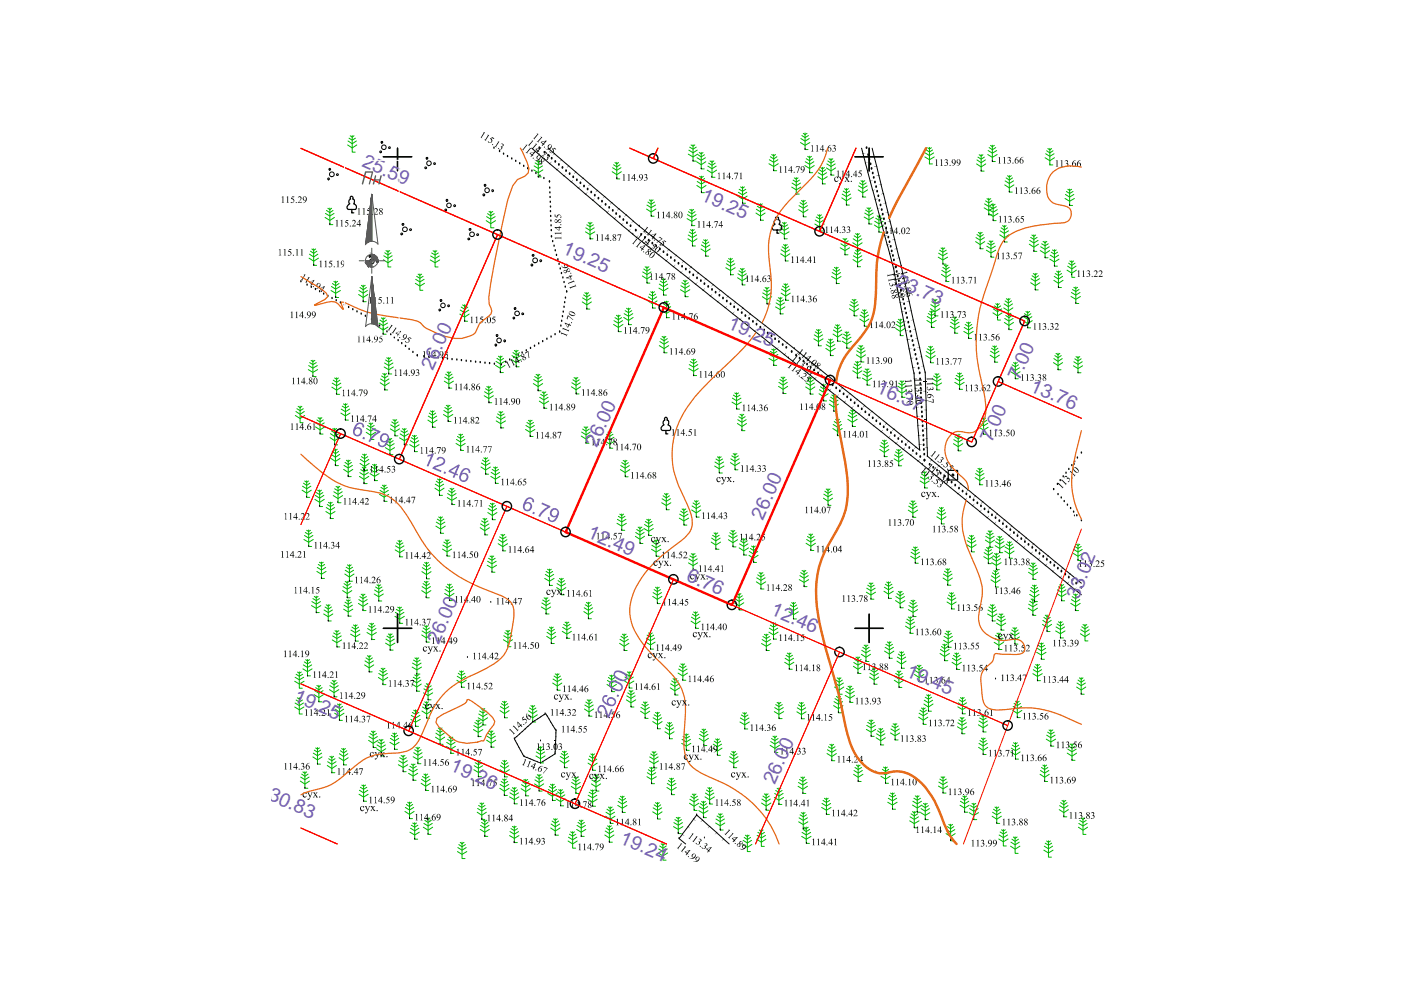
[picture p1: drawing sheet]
<svg xmlns="http://www.w3.org/2000/svg" width="297mm" height="210mm" viewBox="0 0 297 210" stroke-linecap="round" stroke-linejoin="round" font-family="sans-serif">
<defs><g id="words">
<g font-size="4.1" fill="#735cb8">
<text x="76.6" y="35.2" transform="rotate(23 76.6 35.2)">25.59</text>
<text x="148.5" y="42.4" transform="rotate(24 148.5 42.4)">19.25</text>
<text x="119.1" y="53.7" transform="rotate(24 119.1 53.7)">19.25</text>
<text x="189.8" y="60.7" transform="rotate(24 189.8 60.7)">23.73</text>
<text x="154.1" y="69.5" transform="rotate(24 154.1 69.5)">19.25</text>
<text x="91.7" y="78.7" transform="rotate(-66 91.7 78.7)">26.00</text>
<text x="185.6" y="83.2" transform="rotate(24 185.6 83.2)">16.37</text>
<text x="216.2" y="80.7" transform="rotate(-66 216.2 80.7)">7.00</text>
<text x="218.2" y="82.8" transform="rotate(24 218.2 82.8)">13.76</text>
<text x="126.5" y="95.1" transform="rotate(-66 126.5 95.1)">26.00</text>
<text x="210.3" y="93.9" transform="rotate(-66 210.3 93.9)">7.00</text>
<text x="124.3" y="113.9" transform="rotate(23 124.3 113.9)">12.49</text>
<text x="161.8" y="110.4" transform="rotate(-66 161.8 110.4)">26.00</text>
<text x="145.3" y="123" transform="rotate(24 145.3 123)">6.76</text>
<text x="163.2" y="130.2" transform="rotate(24 163.2 130.2)">12.46</text>
<text x="228.7" y="127.3" transform="rotate(-69 228.7 127.3)">33.02</text>
<text x="93" y="136.8" transform="rotate(-66 93 136.8)">26.00</text>
<text x="191.9" y="143.3" transform="rotate(23 191.9 143.3)">19.45</text>
<text x="62.1" y="148.5" transform="rotate(24 62.1 148.5)">19.25</text>
<text x="95.2" y="163.3" transform="rotate(24 95.2 163.3)">19.26</text>
<text x="164.3" y="166.5" transform="rotate(-66 164.3 166.5)">26.00</text>
<text x="56.7" y="169.5" transform="rotate(24 56.7 169.5)">30.83</text>
<text x="131.2" y="178.7" transform="rotate(24 131.2 178.7)">19.24</text>
</g>
</g></defs>
<g fill="none" stroke="#000" stroke-width=".3">
<path d="M104.7 31.4h.1M105.9 32.1h.1M106.8 32.7h.1M107.6 33.2h.1M108.5 33.7h.1M109.3 34.2h.1M110.2 34.7h.1M111 35.3h.1M111.9 35.8h.1M112.8 36.3h.1M113.6 36.8h.1M114.5 37.3h.1"/>
<path d="M115.3 37.8h.1M116.5 38.6h.1M116.5 39.9h.1M63.8 59.7h.1M116.6 40.9h.1M116.6 41.9h.1M116.7 42.9h.1M116.7 43.9h.1M116.7 44.9h.1M116.8 45.9h.1M116.8 46.9h.1M116.8 47.9h.1"/>
<path d="M116.9 48.9h.1M116.9 50.2h.1M117.2 51.2h.1M117.5 52.2h.1M117.7 53.2h.1M118 54.1h.1M118.3 55.1h.1M118.5 56h.1M118.8 57h.1M119 58h.1M119.3 58.9h.1M119.6 59.9h.1"/>
<path d="M65.1 60.5h.1M66 60.9h.1M66.9 61.4h.1M67.8 61.8h.1M68.6 62.4h.1M69.5 62.8h.1M70.4 63.3h.1M71.3 63.8h.1M72.2 64.2h.1M73 64.7h.1M73.9 65.2h.1M74.8 65.7h.1"/>
<path d="M75.7 66.1h.1M76.6 66.6h.1M77.5 67.1h.1M78.8 67.8h.1M79.7 68.5h.1M80.5 69.1h.1M81.3 69.8h.1M82 70.4h.1M82.8 71h.1M83.6 71.6h.1M84.4 72.2h.1M85.2 72.9h.1"/>
<path d="M86 73.4h.1M86.7 74.1h.1M87.5 74.7h.1M88.5 75.4h.1M89.9 75.6h.1M90.9 75.7h.1M91.9 75.8h.1M92.9 75.9h.1M93.9 76h.1M94.9 76.1h.1M95.8 76.2h.1M96.9 76.3h.1"/>
<path d="M97.8 76.5h.1M98.8 76.6h.1M99.8 76.7h.1M100.8 76.8h.1M101.8 76.9h.1M102.8 77h.1M103.8 77.1h.1M104.8 77.2h.1M106.3 77.3h.1M107.2 76.8h.1M108.1 76.3h.1M109 75.8h.1"/>
<path d="M109.9 75.4h.1M110.7 74.8h.1M111.6 74.4h.1M112.5 73.9h.1M113.3 73.4h.1M114.2 72.9h.1M115.1 72.4h.1M116 71.9h.1M116.8 71.5h.1M117.7 71h.1M118.7 70.4h.1M118.9 69.1h.1"/>
<path d="M119.1 68.1h.1M119.3 67.1h.1M119.4 66.2h.1M119.6 65.2h.1M119.7 64.2h.1M119.8 60.9h.1M119.9 63.2h.1M120.1 61.9h.1M226.6 99.5h.1M227.2 98.7h.1M227.8 97.9h.1M228.4 97.1h.1"/>
<path d="M229.3 96.1h.1M223.4 103.8h.1M224.2 102.7h.1M224.3 104.9h.1M224.8 101.9h.1M225 105.6h.1M225.4 101.1h.1M225.6 106.3h.1M226 100.3h.1M226.3 107.1h.1M227 107.8h.1M227.6 108.6h.1"/>
<path d="M228.3 109.3h.1M229.3 110.4h.1"/>
</g>
<!-- layer: SC007 -->
<g fill="none" stroke="#000" stroke-width=".25">
<path d="M201 99.7h2v2.1h-2z"/>
<circle cx="202" cy="100.7" r=".19"/>
</g>
<g fill="none" stroke="#00b800" stroke-width=".21">
<path d="M73.7 30.7l1 .7 .9-.7M73.8 29.9l.9 .6 .9-.6M74 29.3l.7 .4 .7-.4M74.3 28.8l.4 .3 .4-.3M74.7 28.7v3.6h.6M113.2 36l.9 .6 1-.6M113.2 35.2l.9 .5 .9-.5M113.5 34.5l.6 .5 .7-.5M113.7 34.1l.4 .2 .4-.2M114.1 34v3.5h.7M129.8 36.4l1 .6 .9-.6M129.9 35.6l.9 .5 .9-.5"/>
<path d="M130.1 34.9l.7 .5 .6-.5M130.4 34.5l.4 .3 .3-.3M130.8 34.4v3.5h.6M145.9 32.7l1 .6 1-.6M146.1 31.8l.8 .6 .9-.6M146.2 31.2l.7 .4 .7-.4M146.5 30.7l.4 .3 .4-.3M146.9 30.7v3.5h.7M147.7 34.3l1 .6 .9-.6M147.7 39.3l1 .7 1-.7M147.8 33.4l.9 .6 .9-.6M147.8 38.5l.9 .5 .9-.5"/>
<path d="M148 32.8l.7 .5 .7-.5M148 37.8l.7 .5 .7-.5M148.3 32.3l.4 .3 .4-.3M148.3 37.4l.4 .3 .4-.3M148.7 32.3v3.5h.6M148.7 37.3v3.6h.7M149.9 36.1l1.1 .6 .9-.6M150.1 35.2l.9 .6 .8-.6M150.2 34.6l.8 .5 .6-.5M150.5 34.1l.5 .3 .3-.3M151 34.1v3.5h.6M157 39.6l.4 .3 .4-.3"/>
<path d="M157.4 39.6v3.5h.7M163 34.7l1 .6 1-.6M163.1 33.9l.9 .5 .9-.5M163.3 33.2l.7 .5 .7-.5M163.6 32.8l.4 .3 .4-.3M164 32.7v3.5h.7M167.9 39.7l.9 .6 1-.6M167.9 38.8l.9 .6 .9-.6M168.1 38.2l.7 .4 .7-.4M168.4 37.7l.4 .3 .4-.3M168.8 37.6v3.5h.7M169.7 30.2l1 .6 1-.6"/>
<path d="M169.8 29.4l.9 .5 .9-.5M170 28.7l.7 .5 .7-.5M170.3 28.3l.4 .2 .4-.2M170.6 35.1l1.1 .6 .9-.6M170.7 28.2v3.5h.6M170.7 34.3l1 .5 .9-.5M170.9 33.7l.8 .4 .6-.4M171.2 33.1l.5 .3 .3-.3M171.7 33.1v3.5h.6M173.4 37.5l1 .6 1-.6M173.5 36.6l.9 .6 .9-.6M173.7 36l.7 .4 .6-.4"/>
<path d="M174 35.5l.4 .3 .4-.3M174.4 35.5v3.5h.6M175.2 35.6l1 .6 1-.6M175.3 34.8l.9 .5 .9-.5M175.5 34.1l.7 .5 .7-.5M175.8 33.7l.4 .3 .4-.3M176.2 33.6v3.5h.6M179.5 40v3.5h.6M182 39.4l.9 .6 1-.6M182.2 38.8l.7 .4 .7-.4M182.5 38.3l.4 .3 .4-.3M182.9 38.3v3.5h.7"/>
<path d="M196.1 33.3l1 .6 1-.6M196.2 32.4l.9 .6 .9-.6M196.4 31.8l.7 .4 .6-.4M196.7 31.3l.4 .3 .4-.3M197.1 31.2v3.6h.6M207.1 34.8l.9 .6 1-.6M207.1 33.9l.9 .6 .9-.6M207.3 33.3l.7 .4 .7-.4M207.6 32.8l.4 .3 .4-.3M208 32.8v3.5h.7M209.4 32.8l1 .6 1-.6M209.5 31.9l.9 .6 .9-.6"/>
<path d="M209.7 31.3l.7 .5 .7-.5M210 30.8l.4 .3 .4-.3M210.4 30.8v3.4h.6M213 39.2l1 .6 1-.6M213.1 38.4l.9 .5 .9-.5M213.3 37.7l.7 .5 .7-.5M213.6 37.3l.4 .2 .4-.2M214 37.2v3.5h.6M221.6 33.4l1 .7 1-.7M221.7 32.6l.9 .5 .9-.5M221.9 32l.7 .4 .7-.4M222.2 31.5l.4 .3 .4-.3"/>
<path d="M222.6 31.5v3.5h.6M65.5 54.7l1 .7 1-.7M65.6 53.9l.9 .6 .9-.6M65.8 53.3l.7 .4 .7-.4M66.1 52.8l.4 .3 .4-.3M66.5 52.7v3.6h.6M68.9 46.1l1 .6 1-.6M69 45.3l.9 .5 .9-.5M69.2 44.6l.7 .5 .7-.5M69.5 44.2l.4 .3 .4-.3M69.9 44.1v3.5h.7M70.8 59.6l.4 .3 .4-.3"/>
<path d="M71.2 59.6v3.5h.6M81.3 55.1l1 .6 .9-.6M81.4 54.2l.9 .6 .8-.6M81.6 53.6l.7 .5 .6-.5M81.8 53.1l.5 .3 .3-.3M82.3 53.1v3.5h.6M88.1 59.2l.9 .6 .9-.6M88.3 58.6l.7 .4 .7-.4M88.6 58.1l.4 .3 .4-.3M89 58.1v3.5h.7M91.2 55.1l1 .6 1-.6M91.3 54.3l.9 .5 .9-.5"/>
<path d="M91.5 53.6l.7 .5 .7-.5M91.8 53.2l.4 .2 .4-.2M92.2 53.1v3.5h.7M103.1 46.8l1 .6 1-.6M103.2 45.9l.9 .6 .9-.6M103.4 45.3l.7 .5 .7-.5M103.7 44.8l.4 .3 .4-.3M104.1 44.8v3.5h.6M124.1 49.1l1 .6 1-.6M124.2 48.3l.9 .6 .9-.6M124.4 47.7l.7 .4 .7-.4M124.7 47.2l.4 .3 .4-.3"/>
<path d="M125.1 47.1v3.5h.6M136.2 58.5l1 .6 .9-.6M136.3 57.7l.9 .5 .8-.5M136.5 57l.7 .5 .6-.5M136.8 56.6l.4 .3 .4-.3M137.1 44.3l.9 .7 1.1-.7M137.2 43.5l.8 .5 1-.5M137.2 56.5v3.5h.6M137.4 42.8l.6 .5 .8-.5M137.7 42.4l.3 .3 .5-.3M138 42.3v3.5h.7M140 59.6l.7 .4 .7-.4"/>
<path d="M140.3 59.1l.4 .3 .4-.3M140.7 59.1v3.5h.6M144.6 59.9l.6 .5 .8-.5M144.9 59.5l.3 .2 .5-.2M145.2 59.4v3.5h.7M145.7 46.4l1 .5 1-.5M145.8 45.5l.9 .6 .9-.6M145.8 50.6l1 .7 1-.7M145.9 49.8l.9 .6 .9-.6M146 44.9l.7 .4 .7-.4M146.1 49.2l.7 .4 .7-.4M146.3 44.4l.4 .3 .4-.3"/>
<path d="M146.4 48.7l.4 .3 .4-.3M146.7 44.4v3.4h.6M146.8 48.6v3.6h.6M148.6 52.8l1 .6 1-.6M148.7 51.9l.9 .6 .9-.6M148.9 51.3l.7 .5 .7-.5M149.2 50.8l.4 .3 .4-.3M149.6 50.8v3.5h.6M153.9 56.8l1 .6 1-.6M154 55.9l.9 .6 .9-.6M154.2 55.3l.7 .4 .7-.4M154.5 54.8l.4 .3 .4-.3"/>
<path d="M154.9 54.7v3.6h.6M156.4 58.9l1 .6 1-.6M156.4 41.6l1 .6 1-.6M156.5 58l.9 .6 .8-.6M156.5 40.8l.9 .5 .9-.5M156.7 57.4l.7 .5 .6-.5M156.7 40.1l.7 .5 .7-.5M157 56.9l.4 .3 .4-.3M157.4 56.9v3.5h.6M160.3 45.2l.9 .6 1-.6M160.4 44.4l.8 .5 .9-.5M160.6 43.7l.6 .5 .7-.5"/>
<path d="M160.8 43.2l.4 .3 .4-.3M161.2 43.2v3.5h.7M165.3 49.1l1 .6 1-.6M165.4 48.3l.9 .6 .9-.6M165.5 53.8l1 .6 1-.6M165.6 47.7l.7 .4 .7-.4M165.6 53l.9 .5 .9-.5M165.8 52.3l.7 .5 .7-.5M165.9 47.2l.4 .3 .4-.3M166.1 51.9l.4 .3 .4-.3M166.3 47.1v3.5h.6M166.5 51.8v3.5h.6"/>
<path d="M169.3 44.5l1 .6 1-.6M169.4 43.6l.9 .6 .9-.6M169.6 43l.7 .4 .7-.4M169.9 42.5l.4 .3 .4-.3M170.3 42.5v3.5h.6M172.8 47.5l1 .6 1-.6M172.8 46.7l1 .5 .9-.5M173.1 46l.7 .4 .7-.4M173.4 45.6l.4 .2 .4-.2M173.8 45.5v3.5h.6M176.3 58.6l1 .6 1-.6M176.4 57.8l.9 .5 .9-.5"/>
<path d="M176.6 57.2l.7 .4 .7-.4M176.9 56.7l.4 .3 .4-.3M177.3 56.6v3.5h.7M178.1 52.5l1.1 .6 .9-.6M178.3 51.7l.9 .5 .8-.5M178.4 51.1l.8 .4 .6-.4M178.5 42l1 .6 1-.6M178.6 41.1l.9 .6 .8-.6M178.7 50.6l.5 .3 .3-.3M178.8 40.5l.7 .4 .6-.4M179.1 40l.4 .3 .4-.3M179.2 50.5v3.5h.6"/>
<path d="M180.8 51.5l1 .6 1-.6M180.8 55l1 .7 1-.7M180.9 50.6l.9 .6 .9-.6M180.9 54.2l.9 .6 .9-.6M181.1 50l.7 .5 .7-.5M181.1 53.6l.7 .4 .7-.4M181.4 53.1l.4 .3 .4-.3M181.4 49.5l.4 .3 .4-.3M181.8 53v3.6h.7M181.8 49.5v3.5h.7M181.9 40.3l1 .6 1-.6M183.2 46l1 .6 1-.6"/>
<path d="M183.3 45.2l.9 .5 .9-.5M183.5 44.5l.7 .5 .7-.5M183.8 44.1l.4 .3 .4-.3M184.2 44v3.5h.7M185.4 47.7l1 .6 .9-.6M185.5 46.9l.9 .6 .8-.6M185.7 46.3l.7 .4 .6-.4M186 45.8l.4 .3 .4-.3M186.4 45.7v3.5h.6M198.9 54.5l1 .6 1-.6M199 53.7l.9 .5 .9-.5M199.2 53l.7 .5 .7-.5"/>
<path d="M199.5 52.6l.4 .2 .4-.2M199.6 58.2l1 .6 .9-.6M199.7 57.3l.9 .6 .9-.6M199.9 56.7l.7 .5 .7-.5M199.9 52.5v3.5h.7M200.2 56.2l.4 .3 .4-.3M200.6 56.2v3.5h.6M206.8 51.2l1 .7 1-.7M206.9 50.4l.9 .5 .9-.5M207.1 49.7l.7 .5 .7-.5M207.4 49.3l.4 .3 .4-.3M207.8 49.2v3.5h.6"/>
<path d="M208.7 44.1l.9 .6 1-.6M208.7 43.2l.9 .6 .9-.6M209 42.6l.6 .4 .7-.4M209.1 53l1 .6 1-.6M209.2 52.2l.9 .5 .9-.5M209.3 42.1l.3 .3 .5-.3M209.4 51.6l.7 .4 .7-.4M209.6 45.3l1 .6 1-.6M209.6 42v3.6h.7M209.7 44.5l.9 .5 .9-.5M209.7 51.1l.4 .3 .4-.3M209.9 43.8l.7 .4 .6-.4"/>
<path d="M210.1 51.1v3.4h.6M210.2 43.3l.4 .3 .4-.3M210.6 43.3v3.5h.6M212 49.8l.9 .6 1-.6M212 48.9l.9 .6 .9-.6M212.3 48.3l.6 .5 .7-.5M212.6 47.8l.3 .3 .4-.3M212.9 47.8v3.5h.7M218.2 51.8l1 .6 1-.6M218.3 51l.9 .5 .9-.5M218.5 50.3l.7 .5 .7-.5M218.5 59.9l1 .7 1-.7"/>
<path d="M218.6 59.1l.9 .5 .9-.5M218.8 49.8l.4 .3 .4-.3M218.8 58.5l.7 .4 .7-.4M219.1 58l.4 .3 .4-.3M219.2 49.8v3.5h.6M219.5 58v3.5h.6M220.6 53.1l1 .7 .9-.7M220.6 52.3l1 .6 .9-.6M220.9 51.7l.7 .4 .7-.4M221.1 51.2l.5 .3 .4-.3M221.6 51.1v3.6h.6M222.6 54.9l1 .6 .9-.6"/>
<path d="M222.7 54.1l.9 .6 .9-.6M222.9 53.5l.7 .4 .6-.4M223.1 53l.5 .3 .3-.3M223.4 59.4l1 .7 1-.7M223.5 58.6l.9 .6 .9-.6M223.6 52.9v3.5h.6M223.7 58l.7 .4 .7-.4M224 57.5l.4 .3 .4-.3M224.4 57.4v3.6h.6M225.8 42.1l1 .6 1-.6M225.9 41.2l.9 .6 .9-.6M226.1 40.6l.7 .4 .7-.4"/>
<path d="M226.2 57.3l1 .6 1-.6M226.4 56.4l.8 .6 .9-.6M226.4 40.1l.4 .3 .4-.3M226.6 55.8l.6 .5 .7-.5M226.8 40.1v3.5h.6M226.8 55.3l.4 .3 .4-.3M227.2 55.3v3.5h.7M65.4 78.4l.9 .6 1.1-.6M65.4 77.5l.9 .6 1-.6M65.7 76.9l.6 .4 .8-.4M66 76.4l.3 .3 .5-.3M66.3 76.4v3.4h.7"/>
<path d="M70.2 61.6l1 .6 1-.6M70.3 60.7l.9 .6 .9-.6M70.5 60.1l.7 .5 .7-.5M76 62.4l1 .7 1-.7M76.1 61.6l.9 .5 .9-.5M76.3 61l.7 .4 .7-.4M76.6 60.5l.4 .3 .4-.3M77 60.5v3.5h.6M80.3 69.3l.9 .7 1.1-.7M80.3 68.5l.9 .5 1-.5M80.6 67.9l.6 .4 .8-.4M80.9 67.4l.3 .3 .5-.3"/>
<path d="M80.9 79.7l.7 .4 .7-.4M81.2 79.2l.4 .3 .4-.3M81.2 67.4v3.5h.7M81.4 77.8l1 .6 1-.6M81.5 77l.9 .5 .9-.5M81.6 79.2v3.5h.6M81.7 76.3l.7 .5 .7-.5M82 75.9l.4 .2 .4-.2M82.4 75.8v3.5h.7M88.1 60.1l.9 .6 1-.6M94.3 80l.9 .5 .9-.5M94.5 79.3l.7 .5 .6-.5"/>
<path d="M94.8 78.9l.4 .3 .4-.3M95.2 78.8v3.5h.6M97.5 66.6l1 .6 1-.6M97.6 65.7l.9 .6 .9-.6M97.8 65.1l.7 .5 .7-.5M98.1 64.6l.4 .3 .4-.3M98.5 64.6v3.5h.6M105.1 77.5l1 .6 1-.6M105.2 76.6l.9 .6 .9-.6M105.4 76l.7 .5 .7-.5M105.7 75.5l.4 .3 .4-.3M106.1 75.5v3.5h.6"/>
<path d="M108.5 76.2l.9 .7 1-.7M108.5 75.4l.9 .5 1-.5M108.8 74.8l.6 .4 .8-.4M109.1 74.3l.3 .3 .5-.3M109.4 74.3v3.5h.7M113.4 79.8l.7 .5 .7-.5M113.7 79.4l.4 .3 .4-.3M114.1 79.3v3.5h.6M123.4 64l1 .6 1-.6M123.5 63.2l.9 .5 .9-.5M123.7 62.5l.7 .5 .7-.5M124 62.1l.4 .3 .4-.3"/>
<path d="M124.4 62v3.5h.7M130.1 68.8l1 .6 1-.6M130.2 68l.9 .5 .9-.5M130.4 67.4l.7 .4 .7-.4M130.7 66.8l.4 .3 .4-.3M131.1 66.8v3.5h.6M132.2 67.3l1.1 .6 .9-.6M132.3 66.5l1 .6 .9-.6M132.5 65.9l.8 .4 .6-.4M132.8 65.4l.5 .3 .3-.3M133.3 65.3v3.5h.6M137.4 63.8l.9 .6 1-.6"/>
<path d="M137.5 62.9l.8 .6 .9-.6M137.7 62.4l.6 .4 .7-.4M138 61.8l.3 .3 .5-.3M138.3 61.8v3.5h.7M139.7 61.1l1 .6 .9-.6M139.8 73.3l1 .6 1-.6M139.8 60.2l.9 .6 .9-.6M139.9 72.4l.9 .6 .9-.6M140.1 71.8l.7 .5 .7-.5M140.3 65.8l1 .7 1-.7M140.4 71.3l.4 .3 .4-.3M140.4 65l.9 .6 .9-.6"/>
<path d="M140.6 64.4l.7 .4 .7-.4M140.8 71.3v3.5h.6M140.9 63.9l.4 .3 .4-.3M141.3 63.8v3.6h.6M144.3 61.4l.9 .6 1.1-.6M144.4 60.6l.8 .5 1-.5M146.1 78.1l1 .6 .9-.6M146.1 77.3l1 .6 .9-.6M146.3 76.7l.8 .4 .6-.4M146.6 76.2l.5 .3 .3-.3M147.1 76.1v3.5h.6M161.6 62.9l1 .6 1-.6"/>
<path d="M161.7 62.1l.9 .6 .9-.6M161.9 61.5l.7 .4 .7-.4M162.2 61l.4 .3 .4-.3M162.6 60.9v3.5h.7M163 76l1 .6 1-.6M163.1 75.1l.9 .6 .9-.6M163.3 74.5l.7 .4 .7-.4M163.6 74l.4 .3 .4-.3M164 74v3.5h.7M164.4 65.1l1 .6 1-.6M164.5 64.2l.9 .6 .9-.6M164.7 63.6l.7 .4 .7-.4"/>
<path d="M165 63.1l.4 .3 .4-.3M165.4 63v3.5h.7M165.6 62.1l1 .7 1-.7M165.6 80l.4 .3 .4-.3M165.7 61.3l.9 .5 .9-.5M165.9 60.7l.7 .4 .7-.4M166 79.9v3.5h.7M166.2 60.2l.4 .3 .4-.3M166.6 60.2v3.5h.6M172.6 71.8l.9 .6 1-.6M172.6 71l.9 .5 .9-.5M172.8 70.4l.7 .4 .7-.4"/>
<path d="M173.1 69.9l.4 .2 .4-.2M173.5 69.9v3.4h.7M175.1 73.9l1 .6 1-.6M175.2 73.1l.9 .5 .9-.5M175.4 72.4l.7 .5 .7-.5M175.7 71.9l.4 .3 .4-.3M176.1 71.9v3.5h.6M176.6 70.8l1 .7 1-.7M176.7 70l.9 .5 .9-.5M176.9 69.3l.7 .5 .7-.5M177.2 68.9l.4 .3 .4-.3M177.6 68.8v3.5h.6"/>
<path d="M178.6 72.3l.9 .6 1-.6M178.6 71.5l.9 .6 .9-.6M178.9 70.9l.6 .4 .7-.4M179.2 70.4l.3 .3 .5-.3M179.5 70.3v3.5h.7M180.1 65.4l1 .7 1-.7M180.2 64.6l.9 .6 .9-.6M180.4 64l.7 .4 .7-.4M180.7 63.5l.4 .3 .4-.3M180.8 78.6l1 .6 1-.6M180.9 77.8l.9 .6 .9-.6M181.1 77.2l.7 .4 .7-.4"/>
<path d="M181.1 63.5v3.5h.6M181.4 76.7l.4 .3 .4-.3M181.6 75.2l.9 .7 1-.7M181.7 74.4l.8 .5 .9-.5M181.8 76.6v3.5h.6M181.9 73.7l.6 .5 .7-.5M182.1 73.3l.4 .3 .4-.3M182.3 67.6l1 .7 .9-.7M182.4 66.8l.9 .6 .9-.6M182.5 73.2v3.6h.7M182.6 66.2l.7 .4 .6-.4M182.9 65.7l.4 .3 .3-.3"/>
<path d="M183 79.3l.9 .6 .8-.6M183.1 78.7l.8 .4 .6-.4M183.3 65.7v3.5h.6M183.4 78.2l.5 .3 .3-.3M183.9 78.2v3.5h.6M189.9 69.6l1 .7 1-.7M190 68.8l.9 .5 .9-.5M190.2 68.2l.7 .4 .7-.4M190.5 67.7l.4 .3 .4-.3M190.9 67.6v3.6h.6M196.3 75.4l1 .6 1-.6M196.4 74.5l.9 .6 .9-.6"/>
<path d="M196.5 67.9l1 .6 1-.6M196.6 74l.7 .4 .7-.4M196.6 67.1l.9 .5 .9-.5M196.8 66.5l.7 .4 .7-.4M196.9 73.4l.4 .3 .4-.3M197.1 66l.4 .3 .4-.3M197.3 65.4l.9 .7 1.1-.7M197.3 73.4v3.5h.7M197.4 64.6l.8 .6 .9-.6M197.5 65.9v3.5h.6M197.6 64l.6 .4 .8-.4M197.9 63.5l.3 .3 .5-.3"/>
<path d="M198 79.7l.6 .5 .7-.5M198.2 79.2l.4 .3 .5-.3M198.2 63.5v3.5h.7M198.6 79.2v3.5h.7M201.5 69.2l.9 .6 1-.6M201.5 68.3l.9 .6 .9-.6M201.8 67.7l.6 .5 .7-.5M202.1 67.2l.3 .3 .4-.3M202.4 67.2v3.5h.7M202.7 79.6l.8 .4 .6-.4M203 79.1l.5 .3 .3-.3M203.5 79v3.6h.6"/>
<path d="M204.3 70.3l1.1 .6 .9-.6M204.4 69.4l1 .6 .8-.6M204.6 68.8l.8 .5 .6-.5M204.9 68.3l.5 .3 .3-.3M205.4 68.3v3.5h.6M209.9 75.3l1 .6 1-.6M210 74.5l.9 .5 .9-.5M210.2 73.8l.7 .5 .7-.5M210.5 73.4l.4 .3 .4-.3M210.5 66.3l1 .7 1-.7M210.6 65.5l.9 .6 .9-.6M210.8 64.9l.7 .4 .7-.4"/>
<path d="M210.9 73.3v3.5h.6M211.1 64.4l.4 .3 .4-.3M211.5 64.3v3.6h.6M212.8 65.3l1 .6 1-.6M212.9 64.4l.9 .6 .9-.6M212.9 68.4l1 .6 1-.6M213 67.5l.9 .6 .9-.6M213.1 63.8l.7 .5 .7-.5M213.2 66.9l.7 .5 .7-.5M213.4 63.3l.4 .3 .4-.3M213.5 66.4l.4 .3 .4-.3M213.8 63.3v3.5h.6"/>
<path d="M213.9 66.4v3.5h.6M214.3 78.8l1 .6 1-.6M214.4 78l.9 .5 .9-.5M214.6 77.3l.7 .5 .6-.5M214.9 76.9l.4 .2 .4-.2M215.3 76.8v3.5h.6M216.9 68l1 .6 1-.6M217 67.1l.9 .6 .9-.6M217.2 66.5l.7 .5 .7-.5M217.5 66l.4 .3 .4-.3M217.9 66v3.5h.6M223.4 76.9l.9 .6 1-.6"/>
<path d="M223.4 76l.9 .6 .9-.6M223.6 75.4l.7 .5 .7-.5M223.9 74.9l.4 .3 .4-.3M224.3 74.9v3.5h.7M227.1 62.9l1 .6 1-.6M227.2 62l.9 .6 .9-.6M227.4 61.4l.7 .4 .7-.4M227.6 77.6l1 .5 .9-.5M227.7 60.9l.4 .3 .4-.3M227.7 76.7l.9 .6 .8-.6M227.9 76.1l.7 .4 .6-.4M228.1 60.8v3.5h.6"/>
<path d="M228.1 75.6l.5 .3 .3-.3M228.6 75.6v3.4h.6M62.6 88.1l1 .6 1-.6M62.7 87.2l.9 .6 .9-.6M62.9 86.7l.7 .4 .7-.4M63.2 86.1l.4 .3 .4-.3M63.6 86.1v3.5h.7M66.9 90.5l1 .6 .9-.6M67 89.7l.9 .5 .8-.5M67.2 89l.7 .5 .6-.5M67.4 88.6l.5 .3 .3-.3M67.9 88.5v3.5h.6"/>
<path d="M70 92.8l1 .6 .9-.6M70.1 91.9l.9 .6 .8-.6M70.1 97.2l1 .6 1-.6M70.2 96.4l.9 .5 .9-.5M70.3 91.4l.7 .4 .6-.4M70.4 82.1l1 .6 .9-.6M70.4 81.2l1 .6 .9-.6M70.4 95.7l.7 .5 .7-.5M70.6 90.8l.4 .3 .4-.3M70.7 80.6l.7 .5 .7-.5M70.7 95.3l.4 .2 .4-.2M71 80.1l.4 .3 .4-.3"/>
<path d="M71 90.8v3.5h.6M71.1 95.2v3.5h.7M71.4 80.1v3.5h.6M72.3 87.6l.9 .6 1-.6M72.3 86.7l.9 .6 .9-.6M72.6 86.1l.6 .4 .7-.4M72.8 85.6l.4 .3 .4-.3M72.9 99.5l.9 .7 1-.7M72.9 98.7l.9 .5 .9-.5M73.2 98l.6 .5 .7-.5M73.2 85.6v3.5h.7M73.4 97.6l.4 .3 .5-.3"/>
<path d="M73.8 97.5v3.5h.7M76.3 98.3l1 .6 1-.6M76.4 97.4l.9 .6 .9-.6M76.5 99.6l.7 .4 .7-.4M76.6 96.8l.7 .4 .7-.4M76.8 99.1l.4 .3 .4-.3M76.9 96.3l.4 .3 .4-.3M77.2 99v3.5h.7M77.3 96.3v3.5h.6M77.6 91.7l1 .6 1-.6M77.7 90.8l.9 .6 .9-.6M77.9 90.2l.7 .4 .7-.4"/>
<path d="M78.2 89.7l.4 .3 .4-.3M78.5 99.6l.9 .5 .9-.5M78.6 89.7v3.5h.7M78.7 98.9l.7 .5 .7-.5M79 98.5l.4 .3 .4-.3M79.4 98.4v3.5h.7M80.6 81.2l1 .6 1-.6M80.7 80.3l.9 .6 .9-.6M81.7 94.9l1 .6 1-.6M81.8 94.1l.9 .5 .9-.5M82 93.4l.7 .5 .7-.5M82.3 93l.4 .3 .4-.3"/>
<path d="M82.7 92.9v3.5h.6M82.8 90.9l.9 .6 1-.6M82.8 90.1l.9 .5 .9-.5M83.1 89.5l.6 .4 .7-.4M83.3 89l.4 .3 .4-.3M83.7 88.9v3.5h.7M84.7 92.8l1 .6 1-.6M84.8 92l.9 .5 .9-.5M85 91.4l.7 .4 .7-.4M85.3 90.9l.4 .3 .4-.3M85.7 90.8v3.5h.7M86.9 94.3l1 .6 1-.6"/>
<path d="M87 93.4l.9 .6 .9-.6M87.2 92.8l.7 .4 .7-.4M87.5 92.3l.4 .3 .4-.3M87.9 92.3v3.5h.6M90.7 89.1l1 .6 1-.6M90.8 88.2l.9 .6 .9-.6M91 87.6l.7 .5 .7-.5M91.3 87.1l.4 .3 .4-.3M91.7 87.1v3.5h.6M94 87.9l1 .6 1-.6M94.1 87l.9 .6 .9-.6M94.2 80.8l1 .6 .9-.6"/>
<path d="M94.3 86.4l.7 .4 .7-.4M94.6 85.9l.4 .3 .4-.3M95 85.9v3.5h.6M96.7 94l1 .6 .9-.6M96.8 93.2l.9 .5 .9-.5M97 92.5l.7 .5 .6-.5M97.3 92.1l.4 .2 .4-.2M97.7 92v3.5h.6M102 99l1 .7 1-.7M102.1 98.2l.9 .5 .9-.5M102.3 97.5l.7 .5 .7-.5M102.6 97.1l.4 .3 .4-.3"/>
<path d="M102.7 83.9l.9 .6 1-.6M102.7 83.1l.9 .5 .9-.5M103 82.4l.6 .4 .7-.4M103 97v3.5h.6M103.2 82l.4 .2 .4-.2M103.6 81.9v3.5h.7M104.4 99.5l.6 .4 .7-.4M104.6 99.1l.4 .2 .5-.2M105 99v3.5h.7M105.2 89.2l1 .6 1-.6M105.3 88.4l.9 .5 .9-.5M105.5 87.8l.7 .4 .7-.4"/>
<path d="M105.8 87.3l.4 .2 .4-.2M106.2 87.2v3.5h.6M111.4 91.1l1 .6 1-.6M111.5 90.2l.9 .6 .9-.6M111.7 89.6l.7 .4 .7-.4M112 89.1l.4 .3 .4-.3M112.4 89.1v3.4h.6M113.1 81.3l1 .7 1-.7M113.2 80.5l.9 .5 .9-.5M114.3 85l1 .7 1-.7M114.4 84.2l.9 .6 .9-.6M114.6 83.6l.7 .4 .7-.4"/>
<path d="M114.9 83.1l.4 .3 .4-.3M115.3 83.1v3.5h.7M121.2 82l.9 .6 1-.6M121.2 81.2l.9 .5 .9-.5M121.5 80.5l.6 .5 .7-.5M121.7 80.1l.4 .2 .4-.2M122.1 80v3.5h.7M123.2 92.5l1 .6 1-.6M123.3 91.6l.9 .6 .9-.6M123.5 91l.7 .4 .7-.4M123.8 90.5l.4 .3 .4-.3M124.2 90.5v3.5h.7"/>
<path d="M128.3 93.6l1 .5 1-.5M128.4 92.7l.9 .6 .9-.6M128.6 92.1l.7 .4 .7-.4M128.9 91.6l.4 .3 .4-.3M129.3 91.6v3.4h.6M131.5 99.6l1 .6 1-.6M131.6 98.7l.9 .6 .9-.6M131.8 98.1l.7 .5 .7-.5M132.1 97.6l.4 .3 .4-.3M132.5 97.6v3.5h.7M151.5 98.8l1 .6 1-.6M151.6 98l.9 .5 .9-.5"/>
<path d="M151.8 97.3l.7 .4 .7-.4M152.1 96.9l.4 .2 .4-.2M152.5 96.8v3.5h.7M154.9 98.1l.9 .6 1-.6M154.9 97.3l.9 .5 .9-.5M155.2 96.6l.6 .5 .7-.5M155.2 85.3l1 .6 1-.6M155.3 84.4l.9 .6 .9-.6M155.4 96.2l.4 .2 .5-.2M155.5 83.8l.7 .4 .7-.4M155.8 83.3l.4 .3 .4-.3M155.8 96.1v3.5h.7"/>
<path d="M156.2 83.3v3.4h.6M156.3 89.8l1 .6 1-.6M156.4 89l.9 .5 .9-.5M156.6 88.3l.7 .5 .7-.5M156.9 87.8l.4 .3 .4-.3M157.3 87.8v3.5h.6M165.1 81.9l.9 .7 1-.7M165.1 81.1l.9 .6 .9-.6M165.4 80.5l.6 .4 .7-.4M170.8 82l1 .7 1-.7M170.9 81.2l.9 .5 .9-.5M171.1 80.6l.7 .4 .7-.4"/>
<path d="M171.4 80.1l.4 .3 .4-.3M171.8 80.1v3.5h.6M173.7 83.5l.9 .6 1-.6M173.7 82.6l.9 .6 .9-.6M173.9 82l.7 .5 .7-.5M174.2 81.5l.4 .3 .4-.3M174.6 81.5v3.5h.7M175.8 85.7l1 .6 1-.6M175.9 84.8l.9 .6 .9-.6M176.1 84.2l.7 .5 .7-.5M176.4 83.7l.4 .3 .4-.3M176.6 90.8l.9 .7 1.1-.7"/>
<path d="M176.7 90l.8 .6 .9-.6M176.8 83.7v3.5h.6M176.9 89.4l.6 .4 .8-.4M177.2 88.9l.3 .3 .5-.3M177.5 88.9v3.5h.7M179.7 88.9l1 .6 1-.6M179.8 88.1l.9 .5 1-.5M180 87.4l.7 .5 .7-.5M180.3 87l.4 .2 .4-.2M180.7 86.9v3.5h.7M182.8 80.2l1.1 .6 .9-.6M186.5 95.3l1 .6 1-.6"/>
<path d="M186.6 94.5l.9 .5 .9-.5M186.8 93.9l.7 .4 .7-.4M187.1 93.3l.4 .3 .4-.3M187.5 93.3v3.5h.6M189.6 97.3l.9 .6 1-.6M189.7 96.4l.8 .6 .9-.6M189.9 95.8l.6 .4 .7-.4M190.1 95.3l.4 .3 .4-.3M190.2 82.7l1 .7 1-.7M190.3 81.9l.9 .5 1-.5M190.5 81.2l.7 .5 .7-.5M190.5 95.3v3.5h.7"/>
<path d="M190.8 80.8l.4 .3 .4-.3M191.2 80.7v3.5h.7M196 100v3.5h.7M197.7 81.2l.9 .6 1-.6M197.7 80.3l.9 .6 .9-.6M202.1 94.1l1.1 .6 .9-.6M202.2 93.2l1 .6 .8-.6M202.4 81.1l1.1 .6 .9-.6M202.4 92.6l.8 .4 .6-.4M202.5 80.2l1 .6 .8-.6M202.7 92.1l.5 .3 .3-.3M203.2 92.1v3.5h.6"/>
<path d="M207.1 99.8l.6 .4 .7-.4M207.3 99.3l.4 .3 .5-.3M207.6 90.6l.9 .6 1-.6M207.6 89.7l.9 .6 .9-.6M207.7 99.3v3.5h.7M207.9 89.1l.6 .5 .7-.5M208.2 88.6l.3 .3 .5-.3M208.5 88.6v3.5h.7M64.1 103.9l.9 .7 1-.7M64.1 103.1l.9 .5 .9-.5M64.3 102.4l.7 .5 .7-.5M64.4 114.4l1 .6 1-.6"/>
<path d="M64.6 113.5l.8 .6 .9-.6M64.6 102l.4 .3 .4-.3M64.7 112.9l.7 .4 .7-.4M65 101.9v3.6h.7M65 112.4l.4 .3 .4-.3M65.4 112.4v3.5h.7M66.8 105.9l1 .6 .9-.6M66.8 105l1 .6 .9-.6M67.1 104.4l.7 .5 .7-.5M67.4 103.9l.4 .3 .4-.3M67.5 119.7l.7 .4 .6-.4M67.7 119.2l.5 .3 .3-.3"/>
<path d="M67.8 103.9v3.5h.6M68.2 119.2v3.4h.6M69.1 108.5l1 .6 .9-.6M69.2 107.6l.9 .6 .9-.6M69.4 107l.7 .4 .6-.4M69.6 106.5l.5 .3 .3-.3M70.1 106.5v3.4h.6M70.7 105.1l1 .6 .9-.6M70.8 104.3l.9 .5 .9-.5M71 103.6l.7 .5 .6-.5M71.2 103.1l.5 .3 .4-.3M71.7 103.1v3.5h.6"/>
<path d="M73.7 119.8l.4 .3 .4-.3M74.1 119.7v3.5h.6M76.2 101l1 .6 1-.6M76.3 100.2l.9 .6 .9-.6M78.4 100.4l1 .6 1-.6M80.5 104.8l.9 .6 1-.6M80.6 104l.8 .5 .9-.5M80.8 103.3l.6 .5 .7-.5M81.1 102.9l.3 .3 .5-.3M81.4 102.8v3.5h.7M83.8 116.6l1 .6 .9-.6M83.9 115.7l.9 .6 .8-.6"/>
<path d="M84.1 115.1l.7 .4 .6-.4M84.4 114.6l.4 .3 .4-.3M84.8 114.6v3.5h.6M89.7 119.7l.7 .5 .7-.5M90 119.3l.4 .2 .4-.2M90.4 119.2v3.5h.7M92.2 103.5l1 .6 .9-.6M92.3 102.7l.9 .5 .9-.5M92.4 111.5l1 .7 1-.7M92.5 102l.7 .5 .7-.5M92.5 110.7l.9 .6 .9-.6M92.7 110.1l.7 .4 .7-.4"/>
<path d="M92.8 101.6l.4 .3 .4-.3M93 109.6l.4 .3 .4-.3M93.2 101.5v3.5h.6M93.4 109.6v3.5h.7M93.8 116.4l1 .6 1-.6M93.9 115.6l.9 .5 .9-.5M94.1 114.9l.7 .5 .7-.5M94.4 114.5l.4 .3 .4-.3M94.8 114.4v3.5h.6M94.8 105.5l1 .6 1-.6M94.9 104.6l.9 .6 .9-.6M95.1 104l.7 .5 .7-.5"/>
<path d="M95.4 103.5l.4 .3 .4-.3M95.8 103.5v3.5h.6M101.8 111.9l1 .6 1-.6M101.9 111.1l.9 .5 .9-.5M102.1 110.4l.7 .5 .7-.5M102.4 109.9l.4 .3 .4-.3M102.8 109.9v3.5h.6M103.3 119.8l1 .6 1-.6M103.4 119l.9 .5 .9-.5M103.4 108.7l1 .6 1-.6M103.5 107.8l.9 .6 .9-.6M103.6 118.4l.7 .4 .7-.4"/>
<path d="M103.7 107.2l.7 .5 .7-.5M103.9 117.9l.4 .3 .4-.3M104 106.7l.4 .3 .4-.3M104.1 101l.9 .6 1-.6M104.1 100.2l.9 .5 .9-.5M104.3 117.8v3.5h.6M104.4 106.7v3.5h.6M105.6 115.3l1 .6 1-.6M105.7 114.4l.9 .6 .9-.6M105.9 113.8l.7 .5 .7-.5M106.2 113.3l.4 .3 .4-.3M106.6 113.3v3.5h.6"/>
<path d="M130.8 111l1 .5 1-.5M130.9 110.1l.9 .6 .9-.6M131.1 109.5l.7 .4 .7-.4M131.4 109l.4 .3 .4-.3M131.8 109v3.4h.7M134.7 113.7l1 .6 1-.6M134.8 112.9l.9 .6 .9-.6M135 112.3l.7 .4 .7-.4M135.3 111.8l.4 .3 .4-.3M135.7 111.7v3.5h.6M136.5 112.1l1 .5 1-.5M136.7 111.2l.8 .6 .9-.6"/>
<path d="M136.8 110.6l.7 .4 .7-.4M137.1 110.1l.4 .3 .4-.3M137.5 110.1v3.4h.7M138.1 116.5l1 .6 1-.6M138.2 115.6l.9 .6 .9-.6M138.4 115l.7 .4 .7-.4M138.7 114.5l.4 .3 .4-.3M139.1 114.5v3.4h.7M140.3 106.6l1 .6 .9-.6M140.4 105.7l.9 .6 .9-.6M140.6 105.1l.7 .5 .6-.5M140.9 104.6l.4 .3 .3-.3"/>
<path d="M141.3 104.6v3.5h.6M144 109.9l1 .5 1-.5M144.1 109l.9 .6 .9-.6M144.3 108.4l.7 .4 .7-.4M144.6 107.9l.4 .3 .4-.3M145 107.9v3.4h.6M146 119.3l.9 .6 1-.6M146.1 118.5l.8 .5 .9-.5M146.3 117.9l.6 .4 .7-.4M146.6 117.4l.3 .2 .5-.2M146.6 108.1l1 .7 1-.7M146.7 107.3l.9 .5 .9-.5"/>
<path d="M146.9 117.3v3.5h.7M146.9 106.6l.7 .5 .7-.5M147.2 106.2l.4 .3 .4-.3M147.6 106.1v3.5h.7M150.8 114.9l1 .7 1-.7M150.9 114.1l.9 .6 .9-.6M151.1 113.5l.7 .4 .7-.4M151.4 113l.4 .3 .4-.3M151.8 112.9v3.6h.6M154.4 114.4l1 .7 1-.7M154.5 113.6l.9 .5 .9-.5M154.7 112.9l.7 .5 .7-.5"/>
<path d="M155 112.5l.4 .3 .4-.3M155.4 112.4v3.6h.6M156.7 116.2l1 .6 1-.6M156.8 115.3l.9 .6 .9-.6M157 114.7l.7 .4 .7-.4M157.3 114.2l.4 .3 .4-.3M157.7 114.2v3.5h.6M158.8 117.7l1 .7 .9-.7M158.9 116.9l.9 .6 .9-.6M159.1 116.3l.7 .4 .6-.4M159.3 115.8l.5 .3 .3-.3M159.8 115.7v3.6h.6"/>
<path d="M170.9 115.2l1 .6 1-.6M171 114.4l.9 .5 .9-.5M171.2 113.7l.7 .5 .7-.5M171.5 113.2l.4 .3 .4-.3M171.9 113.2v3.5h.7M174.6 105.6l1 .7 .9-.7M174.7 104.8l.9 .5 .8-.5M174.9 104.1l.7 .5 .6-.5M175.2 103.7l.4 .3 .4-.3M175.6 103.6v3.5h.6M192.6 108.2l.9 .6 1.1-.6M192.7 107.3l.8 .6 .9-.6"/>
<path d="M192.9 106.7l.6 .4 .7-.4M193.1 117.9l1 .6 .9-.6M193.2 117.1l.9 .5 .8-.5M193.2 106.2l.3 .3 .5-.3M193.4 116.5l.7 .4 .6-.4M193.5 106.2v3.5h.7M193.7 116l.4 .2 .4-.2M194.1 116v3.4h.6M195.1 102l.9 .6 1-.6M195.2 101.1l.8 .6 .9-.6M195.4 100.5l.6 .4 .7-.4M195.6 100l.4 .3 .4-.3"/>
<path d="M198.6 109.6l1 .6 1-.6M198.7 108.7l.9 .6 .9-.6M198.9 108.1l.7 .4 .7-.4M199.2 107.6l.4 .3 .4-.3M199.6 107.6v3.5h.6M205 115.5l1 .6 1-.6M205.1 114.6l.9 .6 .9-.6M205.3 114l.7 .5 .7-.5M205.6 113.5l.4 .3 .4-.3M206 113.5v3.5h.6M206.8 101.3l.9 .6 1-.6M206.8 100.4l.9 .6 .9-.6"/>
<path d="M208.6 118l1 .6 .9-.6M208.7 117.2l.9 .5 .8-.5M208.9 116.5l.7 .5 .6-.5M208.9 114.5l1 .6 1-.6M209 113.7l.9 .6 .9-.6M209.2 116.1l.4 .2 .4-.2M209.2 113.1l.7 .4 .7-.4M209.5 112.6l.4 .3 .4-.3M209.6 116v3.5h.6M209.9 112.5v3.5h.6M210.3 119.3l.9 .6 1.1-.6M210.4 118.4l.8 .6 .9-.6"/>
<path d="M210.6 117.8l.6 .5 .8-.5M210.9 117.3l.3 .3 .5-.3M211 115.7l1 .6 1-.6M211.1 114.9l.9 .5 .9-.5M211.2 117.3v3.5h.7M211.3 114.2l.7 .4 .7-.4M211.6 113.7l.4 .3 .4-.3M212 113.7v3.5h.6M213 116.8l1 .7 1-.7M213.1 116l.9 .5 .9-.5M213.3 115.4l.7 .4 .7-.4M213.6 114.9l.4 .3 .4-.3"/>
<path d="M214 114.9v3.5h.7M218.4 119.8l.6 .5 .7-.5M218.7 119.4l.3 .3 .5-.3M219 119.3v3.6h.7M227.6 117.3l1 .6 .9-.6M227.7 116.5l.9 .6 .8-.6M227.9 115.9l.7 .4 .6-.4M228.1 115.4l.5 .3 .3-.3M228.6 115.3v3.5h.6M64.8 139.9l.4 .3 .4-.3M65.2 139.8v3.5h.6M66 128.4l1.1 .6 .9-.6"/>
<path d="M66.1 127.6l1 .5 .8-.5M66.3 126.9l.8 .4 .6-.4M66.6 126.4l.5 .3 .3-.3M67.1 126.4v3.5h.6M67.2 121.2l1 .6 .9-.6M67.3 120.3l.9 .6 .8-.6M68.6 130.2l1 .6 1-.6M68.7 129.3l.9 .6 .9-.6M68.9 128.7l.7 .5 .7-.5M69.2 128.2l.4 .3 .4-.3M69.6 128.2v3.5h.6M70.4 135.7l1 .6 1-.6"/>
<path d="M70.5 134.8l.9 .6 .9-.6M70.7 134.2l.7 .4 .7-.4M71 133.7l.4 .3 .4-.3M71.4 133.7v3.5h.7M72.6 125.2l1 .7 1-.7M72.7 124.4l.9 .5 .9-.5M72.9 129.2l.9 .6 1-.6M72.9 123.7l.7 .5 .7-.5M72.9 128.3l.9 .6 .9-.6M73.1 121.7l1 .6 1-.6M73.2 127.7l.6 .4 .7-.4M73.2 120.9l.9 .6 .9-.6"/>
<path d="M73.2 123.3l.4 .3 .4-.3M73.4 120.3l.7 .4 .7-.4M73.4 127.2l.4 .3 .5-.3M73.6 123.2v3.5h.7M73.8 127.2v3.4h.7M74.3 134.5l1.1 .5 .9-.5M74.4 133.6l1 .6 .8-.6M74.6 133l.8 .4 .6-.4M74.9 132.5l.5 .3 .3-.3M75.4 132.5v3.4h.6M76 127.9l1 .7 1-.7M76.1 127.1l.9 .6 .9-.6"/>
<path d="M76.3 126.5l.7 .4 .7-.4M76.6 126l.4 .3 .4-.3M77 125.9v3.6h.6M77.6 139.5l.7 .5 .7-.5M77.8 134.1l1 .6 1-.6M77.9 139l.4 .3 .4-.3M77.9 133.3l.9 .5 .9-.5M78.1 132.6l.7 .5 .7-.5M78.3 139v3.5h.6M78.4 132.2l.4 .3 .4-.3M78.8 132.1v3.5h.7M79.3 125.9l1 .6 1-.6"/>
<path d="M79.4 125.1l.9 .5 .9-.5M79.6 124.5l.7 .4 .7-.4M79.9 124l.4 .2 .4-.2M80.3 124v3.4h.6M81.7 136.4l1 .5 1-.5M81.8 135.5l.9 .6 .9-.6M82 134.9l.7 .4 .7-.4M82.3 134.4l.4 .3 .4-.3M82.7 134.4v3.4h.7M83.7 130.7l1.1 .6 .9-.6M83.8 129.8l1 .6 .8-.6M84 129.2l.8 .4 .6-.4"/>
<path d="M84.3 128.7l.5 .3 .3-.3M84.8 128.7v3.5h.6M87.7 140l.7 .4 .7-.4M88 139.5l.4 .3 .4-.3M88.4 139.4v3.5h.6M89.4 125.2l1 .7 1-.7M89.4 134.6l1 .7 1-.7M89.5 121.2l.9 .6 1-.6M89.5 124.4l.9 .5 .9-.5M89.5 133.8l.9 .5 .9-.5M89.5 120.4l.9 .5 .9-.5M89.7 123.7l.7 .5 .7-.5"/>
<path d="M89.7 133.1l.7 .5 .7-.5M90 123.3l.4 .3 .4-.3M90 132.7l.4 .3 .4-.3M90.4 123.2v3.5h.6M90.4 132.6v3.5h.6M94.3 125.8l1 .6 1-.6M94.4 125l.9 .6 .9-.6M94.6 124.4l.7 .4 .7-.4M94.9 123.9l.4 .3 .4-.3M95.3 123.8v3.5h.6M106.7 135.6l1 .6 1-.6M106.8 134.8l.9 .5 .9-.5"/>
<path d="M107 134.2l.7 .4 .7-.4M107.3 133.7l.4 .3 .4-.3M107.7 133.6v3.5h.6M114.8 128.7l1 .6 1-.6M114.9 127.8l.9 .6 .9-.6M115.1 127.2l.7 .5 .7-.5M115.4 126.7l.4 .3 .4-.3M115.5 122.6l1 .6 1-.6M115.6 121.8l.9 .5 .9-.5M115.8 121.2l.7 .4 .7-.4M115.8 126.7v3.5h.6M115.9 134.9l1 .7 1-.7"/>
<path d="M116 134.1l.9 .6 .9-.6M116.1 120.7l.4 .2 .4-.2M116.2 133.4l.7 .5 .7-.5M116.5 120.7v3.4h.6M116.5 133l.4 .3 .4-.3M116.9 132.9v3.5h.6M118 124.6l1 .6 1-.6M118.1 123.7l.9 .6 .9-.6M118.3 123.1l.7 .5 .7-.5M118.6 122.6l.4 .3 .4-.3M119 122.6v3.5h.6M119.2 133.9l1 .6 1-.6"/>
<path d="M119.3 133l.9 .6 .9-.6M119.5 132.4l.7 .4 .7-.4M119.8 131.9l.4 .3 .4-.3M120.2 131.9v3.4h.6M123.8 129.7l1 .6 .9-.6M123.9 128.9l.9 .5 .8-.5M124.1 128.2l.7 .5 .6-.5M124.3 127.7l.5 .3 .3-.3M124.8 127.7v3.5h.6M131.4 136.4l.9 .6 1.1-.6M131.4 135.6l.9 .5 .9-.5M131.7 134.9l.6 .5 .8-.5"/>
<path d="M132 134.5l.3 .2 .5-.2M132.3 134.4v3.5h.7M136.9 136.1l1 .6 1-.6M137 135.3l.9 .5 .9-.5M137.2 134.7l.7 .4 .7-.4M137.5 134.2l.4 .3 .4-.3M137.9 134.1v3.5h.7M138.4 126.4l1 .7 .9-.7M138.5 125.6l.9 .6 .9-.6M138.7 125l.7 .4 .6-.4M139 124.5l.4 .3 .4-.3M139.4 124.5v3.5h.6"/>
<path d="M146.5 131.7l1 .6 1-.6M146.6 130.9l.9 .5 .9-.5M146.8 130.2l.7 .5 .7-.5M147.1 129.8l.4 .2 .4-.2M147.5 129.7v3.5h.6M155.7 127.8l1 .6 1-.6M155.8 127l.9 .5 .9-.5M156 126.3l.7 .5 .7-.5M156.3 125.9l.4 .3 .4-.3M156.7 125.8v3.5h.7M160.4 123.4l.9 .6 1-.6M160.4 122.5l.9 .6 .9-.6"/>
<path d="M160.7 121.9l.6 .4 .7-.4M161 121.4l.3 .3 .5-.3M161.3 121.4v3.5h.7M161.5 136.4l1 .6 .9-.6M161.6 135.6l.9 .5 .9-.5M161.8 135l.7 .4 .7-.4M162.1 134.5l.4 .2 .4-.2M162.5 134.5v3.4h.6M163 134l1 .6 1-.6M163.1 133.2l.9 .5 .9-.5M163.3 132.5l.7 .5 .7-.5M163.6 132.1l.4 .2 .4-.2"/>
<path d="M164 132v3.5h.6M166.5 139.6l.8 .5 .9-.5M166.7 138.9l.6 .5 .7-.5M166.9 138.5l.4 .2 .4-.2M167.3 129.7l.9 .6 1-.6M167.3 138.4v3.5h.7M167.3 128.9l.9 .6 .9-.6M167.6 128.3l.6 .4 .7-.4M167.9 127.8l.3 .3 .5-.3M168.2 127.7v3.5h.7M169.5 122.9l1 .6 1-.6M169.6 122l.9 .6 .9-.6"/>
<path d="M169.8 121.4l.7 .5 .7-.5M170.1 120.9l.4 .3 .4-.3M170.5 120.9v3.5h.6M181.2 139.8l.7 .5 .7-.5M181.5 139.3l.4 .3 .4-.3M181.9 139.3v3.5h.6M182.6 138.7l1 .7 1-.7M182.7 137.9l.9 .5 .9-.5M182.9 137.2l.7 .5 .7-.5M183.2 136.8l.4 .3 .4-.3M183.6 136.7v3.6h.6M183.7 125.6l1 .6 .9-.6"/>
<path d="M183.8 124.7l.9 .6 .8-.6M184 124.1l.7 .4 .6-.4M184.3 123.6l.4 .3 .4-.3M184.7 123.6v3.4h.6M187.4 125.3l1 .7 1-.7M187.5 124.5l.9 .6 .9-.6M187.5 138l1.1 .7 .9-.7M187.7 137.2l.9 .6 .8-.6M187.7 123.9l.7 .4 .7-.4M187.8 136.6l.8 .4 .6-.4M188 123.4l.4 .3 .4-.3M188.1 136.1l.5 .3 .3-.3"/>
<path d="M188.4 123.4v3.5h.6M188.6 136.1v3.5h.6M189.9 127.3l.9 .7 1.1-.7M189.9 126.5l.9 .5 1-.5M190.2 125.9l.6 .4 .8-.4M190.2 139.3l.9 .6 .9-.6M190.5 138.7l.6 .4 .7-.4M190.5 125.4l.3 .3 .5-.3M190.8 138.2l.3 .3 .5-.3M190.8 125.3v3.6h.7M191.1 138.2v3.5h.7M192 132.8l1 .6 1-.6"/>
<path d="M192.1 131.9l.9 .6 .9-.6M192.3 131.3l.7 .4 .7-.4M192.6 130.8l.4 .3 .4-.3M192.6 129.2l1 .6 1-.6M192.7 128.4l.9 .5 .9-.5M192.9 127.8l.7 .4 .7-.4M193 130.8v3.5h.6M193.2 127.3l.4 .3 .4-.3M193.6 127.2v3.5h.6M199.3 138.6l1 .6 1-.6M199.4 137.7l.9 .6 .9-.6M199.6 137.1l.7 .4 .7-.4"/>
<path d="M199.9 136.6l.4 .3 .4-.3M199.9 122.6l1.1 .6 .9-.6M200 121.7l1 .6 .8-.6M200.1 135.8l.9 .6 1-.6M200.2 134.9l.8 .6 .9-.6M200.2 121.1l.8 .4 .6-.4M200.3 136.6v3.5h.7M200.4 134.3l.6 .4 .7-.4M200.5 120.6l.5 .3 .3-.3M200.6 133.8l.4 .3 .4-.3M200.8 127.6l1 .6 .9-.6M200.9 126.8l.9 .5 .8-.5"/>
<path d="M201 120.6v3.5h.6M201 133.8v3.4h.7M201.1 126.2l.7 .4 .6-.4M201.3 125.7l.5 .3 .3-.3M201.8 125.6v3.5h.6M201.9 139.6l.9 .5 1-.5M202.1 138.9l.7 .5 .7-.5M202.4 138.5l.4 .3 .4-.3M202.8 138.4v3.5h.7M209.4 130.2l1 .6 1-.6M209.5 129.3l.9 .6 .9-.6M209.7 128.7l.7 .5 .7-.5"/>
<path d="M210 128.2l.4 .3 .4-.3M210.1 122.9l1 .7 .9-.7M210.2 122.1l.9 .6 .9-.6M210.4 121.5l.7 .4 .7-.4M210.4 128.2v3.5h.6M210.7 121l.4 .3 .4-.3M210.8 136.2l1 .6 1-.6M210.9 135.3l.9 .6 .9-.6M211.1 120.9v3.6h.6M211.1 134.7l.7 .5 .7-.5M211.3 132.1l1 .6 .9-.6M211.4 134.2l.4 .3 .4-.3"/>
<path d="M211.4 131.3l.9 .5 .8-.5M211.6 130.6l.7 .5 .6-.5M211.8 134.2v3.5h.6M211.8 130.2l.5 .2 .3-.2M212.3 130.1v3.5h.6M214.2 135l1 .7 1-.7M214.3 134.2l.9 .5 .9-.5M214.5 133.6l.7 .4 .7-.4M214.8 133.1l.4 .3 .4-.3M215.2 133.1v3.5h.6M218 128.9l1 .7 1-.7M218.1 121.3l.9 .7 1-.7"/>
<path d="M218.1 128.1l.9 .6 .9-.6M218.1 120.5l.9 .5 .9-.5M218.3 126l1 .7 1-.7M218.3 127.5l.7 .4 .7-.4M218.4 125.2l.9 .5 .9-.5M218.6 124.5l.7 .5 .7-.5M218.6 127l.4 .3 .4-.3M218.9 124.1l.4 .3 .4-.3M219 127v3.5h.6M219.3 124v3.6h.7M219.8 138.3l1 .6 1-.6M219.9 137.5l.9 .5 .9-.5"/>
<path d="M220.1 136.8l.7 .4 .7-.4M220.4 136.4l.4 .2 .4-.2M220.8 136.3v3.5h.6M221 132.4l1 .6 1-.6M221.1 131.5l.9 .6 .9-.6M221.3 130.9l.7 .5 .7-.5M221.6 130.4l.4 .3 .4-.3M222 130.4v3.5h.6M223.8 133.8l1 .6 1-.6M223.9 132.9l.9 .6 .9-.6M224.1 125.9l1 .6 1-.6M224.1 132.3l.7 .5 .7-.5"/>
<path d="M224.2 125.1l.9 .5 .9-.5M224.4 124.4l.7 .4 .7-.4M224.4 131.8l.4 .3 .4-.3M224.7 124l.4 .2 .4-.2M224.8 131.8v3.5h.7M225.1 123.9v3.5h.6M227 127.9l1 .7 1-.7M227.2 127.1l.8 .6 .9-.6M227.3 126.5l.7 .4 .7-.4M227.6 126l.4 .3 .4-.3M228 125.9v3.6h.7M229.1 134.4l.9 .6 1-.6"/>
<path d="M229.2 133.5l.8 .6 .9-.6M229.4 132.9l.6 .5 .7-.5M229.6 132.4l.4 .3 .4-.3M230 132.4v3.5h.7M62.5 149.9l1 .6 .9-.6M62.5 144.4l1 .6 1-.6M62.6 149.1l.9 .5 .8-.5M62.6 143.6l.9 .5 .9-.5M62.8 148.4l.7 .4 .6-.4M62.8 143l.7 .4 .7-.4M63 148l.5 .2 .3-.2M63.1 142.5l.4 .2 .4-.2"/>
<path d="M63.5 147.9v3.5h.6M63.5 142.5v3.4h.6M64.2 141.8l1 .6 1-.6M64.3 141l.9 .5 .9-.5M64.5 140.3l.7 .5 .7-.5M66.4 159.7l.9 .5 .9-.5M66.6 147.3l1 .6 1-.6M66.6 159l.7 .5 .7-.5M66.7 146.4l.9 .6 .9-.6M66.9 158.6l.4 .2 .4-.2M66.9 145.8l.7 .5 .7-.5M67.2 145.3l.4 .3 .4-.3"/>
<path d="M67.3 158.5v3.5h.6M67.6 145.3v3.5h.6M69.9 146.2l.9 .7 1-.7M69.9 145.4l.9 .5 .9-.5M70.1 144.7l.7 .5 .7-.5M70.4 144.3l.4 .3 .4-.3M70.8 144.2v3.5h.7M71 151.2l1 .6 .9-.6M71.1 150.4l.9 .6 .9-.6M71.2 149.8l.8 .4 .6-.4M71.5 149.3l.5 .3 .3-.3M72 159.8l.9 .6 .8-.6"/>
<path d="M72 149.2v3.5h.6M72.2 159.2l.7 .4 .6-.4M72.4 158.7l.5 .3 .3-.3M72.9 158.7v3.5h.6M77.3 141l1 .6 .9-.6M77.4 140.1l.9 .6 .9-.6M78.1 157l1 .6 1-.6M78.2 156.2l.9 .5 .9-.5M78.4 155.5l.7 .5 .7-.5M78.7 155l.4 .3 .4-.3M79.1 155v3.5h.7M79.8 158.8l1 .6 1-.6"/>
<path d="M79.9 157.9l.9 .6 .9-.6M80.1 157.3l.7 .4 .7-.4M80.2 143.6l1 .7 1-.7M80.3 142.8l.9 .5 .9-.5M80.4 156.8l.4 .3 .4-.3M80.5 142.2l.7 .4 .7-.4M80.8 156.8v3.5h.6M80.8 141.7l.4 .3 .4-.3M81.2 141.6v3.6h.6M82.7 157.4l1 .6 .9-.6M82.8 156.5l.9 .6 .8-.6M83 155.9l.7 .4 .6-.4"/>
<path d="M83.3 155.4l.4 .3 .4-.3M83.7 155.4v3.5h.6M87.1 152.5l1 .6 1-.6M87.2 151.7l.9 .5 .9-.5M87.3 145l1 .7 1-.7M87.4 141.4l1 .6 1-.6M87.4 144.2l.9 .6 .9-.6M87.4 151l.7 .5 .7-.5M87.5 140.6l.9 .5 .9-.5M87.6 143.6l.7 .4 .7-.4M87.7 159.6l.9 .5 .9-.5M87.7 150.6l.4 .2 .4-.2"/>
<path d="M87.9 159l.7 .4 .7-.4M87.9 143.1l.4 .3 .4-.3M88.1 150.5v3.5h.6M88.2 158.5l.4 .3 .4-.3M88.3 143v3.6h.7M88.6 158.4v3.5h.6M89.5 150.7l1 .7 .9-.7M89.6 149.9l.9 .6 .9-.6M89.7 149.3l.8 .4 .6-.4M89.8 146.9l1 .6 .9-.6M89.9 146.1l.9 .5 .9-.5M90 148.8l.5 .3 .3-.3"/>
<path d="M90.1 145.4l.7 .4 .6-.4M90.4 144.9l.4 .3 .4-.3M90.5 148.8v3.5h.6M90.8 144.9v3.5h.6M92.3 156.3l1 .6 1-.6M92.4 155.4l.9 .6 .9-.6M92.6 154.9l.7 .4 .7-.4M92.9 154.3l.4 .3 .4-.3M93.3 154.3v3.5h.6M94.6 158.2l1 .6 1-.6M94.7 157.4l.9 .5 .9-.5M94.9 156.8l.7 .4 .7-.4"/>
<path d="M95.2 156.3l.4 .2 .4-.2M95.6 156.3v3.4h.6M96.9 144.2l.9 .7 1-.7M96.9 143.4l.9 .5 1-.5M97.2 142.7l.6 .5 .8-.5M97.5 142.3l.3 .3 .5-.3M97.8 142.2v3.5h.7M100.4 154.7l1 .6 1-.6M100.5 153.8l.9 .6 .9-.6M100.7 153.2l.7 .4 .7-.4M101 152.7l.4 .3 .4-.3M101.4 152.7v3.5h.6"/>
<path d="M101.4 152.2l1 .6 1-.6M101.5 151.4l.9 .5 .9-.5M101.7 150.7l.7 .5 .7-.5M102 150.2l.4 .3 .4-.3M102.4 150.2v3.5h.6M103.2 156.9l.9 .7 1-.7M103.3 156.1l.8 .5 .9-.5M103.5 155.4l.6 .5 .7-.5M103.7 155l.4 .3 .4-.3M104.1 154.9v3.5h.7M106 150.7l1 .6 1-.6M106.1 149.8l.9 .6 .9-.6"/>
<path d="M106.3 149.2l.7 .4 .7-.4M106.6 148.7l.4 .3 .4-.3M107 148.7v3.5h.6M112 151.6l.9 .6 1-.6M112.1 150.7l.8 .6 .9-.6M112.3 150.1l.6 .4 .7-.4M112.6 149.6l.3 .3 .5-.3M112.9 149.6v3.5h.7M113.7 159.4l.9 .6 .9-.6M113.9 158.8l.7 .5 .7-.5M114.2 158.3l.4 .3 .4-.3M114.6 158.3v3.5h.6"/>
<path d="M117.2 144.8l1 .7 .9-.7M117.3 144l.9 .5 .8-.5M117.5 143.3l.7 .5 .6-.5M117.7 142.9l.5 .3 .3-.3M118.2 142.8v3.5h.6M119 159.8l.7 .4 .7-.4M119.3 159.3l.4 .3 .4-.3M119.7 159.3v3.5h.6M123.9 150.3l1 .7 1-.7M124 149.5l.9 .5 .9-.5M124.2 148.8l.7 .5 .7-.5M124.5 148.4l.4 .3 .4-.3"/>
<path d="M124.9 148.3v3.5h.6M125.3 159.9l.3 .2 .5-.2M125.6 159.8v3.5h.7M128.7 145.1l1 .7 1-.7M128.8 144.3l.9 .5 .9-.5M129 143.6l.7 .5 .7-.5M129.3 143.2l.4 .3 .4-.3M129.7 143.1v3.5h.6M132.4 144.4l1 .6 1-.6M132.5 143.6l.9 .5 .9-.5M132.7 142.9l.7 .4 .7-.4M132.8 148.4l1 .6 1-.6"/>
<path d="M132.9 147.5l.9 .6 .9-.6M133 142.5l.4 .2 .4-.2M133.1 146.9l.7 .5 .7-.5M133.4 146.4l.4 .3 .4-.3M133.4 142.4v3.5h.6M133.8 146.4v3.5h.6M135.8 150.8l1 .6 1-.6M135.9 150l.9 .5 .9-.5M136.1 149.4l.7 .4 .7-.4M136.4 148.8l.4 .3 .4-.3M136.8 148.8v3.5h.6M138 159.9l.6 .4 .7-.4"/>
<path d="M138.3 159.4l.3 .3 .5-.3M138.4 153l1 .6 1-.6M138.5 152.2l.9 .5 .9-.5M138.6 159.3v3.5h.7M138.7 151.6l.7 .4 .7-.4M139 151l.4 .3 .4-.3M139.4 151v3.5h.6M141 155.2l.9 .5 1-.5M141.1 154.3l.8 .6 .9-.6M141.3 153.7l.6 .4 .7-.4M141.6 153.2l.3 .3 .5-.3M141.9 153.2v3.4h.7"/>
<path d="M142.1 145.8l1 .7 1-.7M142.2 145l.9 .5 .9-.5M142.4 144.4l.7 .4 .7-.4M142.7 143.9l.4 .3 .4-.3M143.1 143.8v3.6h.7M143.8 142.7l1 .6 1-.6M143.9 141.9l.9 .5 .9-.5M144.1 141.2l.7 .5 .7-.5M144.4 140.8l.4 .3 .4-.3M144.5 157.6l1 .6 1-.6M144.6 156.8l.9 .5 .9-.5M144.8 140.7v3.5h.6"/>
<path d="M144.8 156.1l.7 .4 .7-.4M145.1 155.7l.4 .2 .4-.2M145.5 155.6v3.5h.6M148.3 156.5l.9 .7 1-.7M148.3 155.7l.9 .6 .9-.6M148.5 155.1l.7 .4 .7-.4M148.8 154.6l.4 .3 .4-.3M149.2 154.6v3.5h.7M151.1 158.6l1 .7 1-.7M151.2 157.8l.9 .5 .9-.5M151.4 157.1l.7 .5 .7-.5M151.7 156.7l.4 .3 .4-.3"/>
<path d="M152.1 156.6v3.5h.6M154.9 159.8l.7 .5 .7-.5M155.2 159.3l.4 .3 .4-.3M155.6 159.3v3.5h.6M156.9 153.1l1 .6 1-.6M157 152.2l.9 .6 .9-.6M157.2 151.6l.7 .4 .7-.4M157.5 151.1l.4 .3 .4-.3M157.9 151.1v3.5h.6M163.3 158l1 .7 1-.7M163.4 157.2l.9 .6 .9-.6M163.6 156.6l.7 .4 .7-.4"/>
<path d="M163.9 156.1l.4 .3 .4-.3M164.2 150.9l.9 .6 1.1-.6M164.3 150l.8 .6 1-.6M164.3 156v3.6h.6M164.5 149.4l.6 .4 .8-.4M164.8 148.9l.3 .3 .5-.3M165.1 148.9v3.5h.7M166.4 140.4l.9 .6 1-.6M169 150.9l.9 .6 1-.6M169 150.1l.9 .5 .9-.5M169.2 149.4l.7 .5 .7-.5M169.5 149l.4 .2 .4-.2"/>
<path d="M169.9 148.9v3.5h.7M175.3 159.8l1.1 .6 .9-.6M175.4 159l1 .5 .8-.5M175.6 158.3l.8 .5 .6-.5M175.9 157.8l.5 .3 .3-.3M176.4 157.8v3.5h.6M176.7 149.6l1.1 .6 .9-.6M176.8 148.8l1 .5 .8-.5M177 145.7l.9 .6 1-.6M177 148.1l.8 .5 .6-.5M177 144.8l.9 .6 .9-.6M177.2 144.2l.7 .5 .7-.5"/>
<path d="M177.3 147.7l.5 .3 .3-.3M177.5 143.7l.4 .3 .4-.3M177.8 147.6v3.5h.6M177.9 143.7v3.5h.7M179.2 147.4l1 .6 1-.6M179.3 146.6l.9 .6 .9-.6M179.5 146l.7 .4 .7-.4M179.8 145.5l.4 .3 .4-.3M180.2 145.4v3.5h.6M180.9 141.3l1 .6 1-.6M181 140.5l.9 .5 .9-.5M183.7 154.6l1 .6 1-.6"/>
<path d="M183.8 153.8l.9 .5 .9-.5M184 153.2l.7 .4 .7-.4M184.3 152.7l.4 .3 .4-.3M184.4 143.6l.9 .6 1-.6M184.4 142.7l.9 .6 .9-.6M184.7 142.1l.6 .4 .7-.4M184.7 152.6v3.5h.6M185 141.6l.3 .3 .5-.3M185.3 141.6v3.5h.7M185.8 156.4l.9 .7 1-.7M185.8 155.6l.9 .5 .9-.5M186.1 154.9l.6 .5 .7-.5"/>
<path d="M186.4 154.5l.3 .3 .5-.3M186.7 154.4v3.5h.7M188.8 155.4l1 .6 1-.6M188.9 154.6l.9 .5 .9-.5M189.1 153.9l.7 .4 .7-.4M189.4 153.5l.4 .2 .4-.2M189.6 144.2l1 .7 1-.7M189.7 143.4l.9 .6 .9-.6M189.8 153.4v3.5h.6M189.9 142.8l.7 .4 .7-.4M190.2 140.2l.9 .6 1-.6M190.2 142.3l.4 .3 .4-.3"/>
<path d="M190.6 142.2v3.6h.6M193.9 143l1 .6 1-.6M194 142.2l.9 .5 .9-.5M194.2 141.5l.7 .5 .7-.5M194.5 141.1l.4 .3 .4-.3M194.8 152.1l.9 .6 1-.6M194.9 151.2l.8 .6 .9-.6M194.9 141v3.5h.6M195.1 150.6l.6 .4 .7-.4M195.4 150.1l.3 .3 .5-.3M195.7 150.1v3.5h.7M195.9 149.3l1 .6 .9-.6"/>
<path d="M196 148.5l.9 .5 .8-.5M196.2 147.8l.7 .5 .6-.5M196.5 147.3l.4 .3 .4-.3M196.9 147.3v3.5h.6M201.8 140.4l1 .7 1-.7M203 154.1l1 .6 1-.6M203.1 149.9l.9 .6 1-.6M203.1 153.2l.9 .6 .9-.6M203.2 149l.8 .6 .9-.6M203.3 152.6l.7 .5 .7-.5M203.4 148.4l.6 .4 .7-.4M203.6 152.1l.4 .3 .4-.3"/>
<path d="M203.6 147.9l.4 .3 .4-.3M204 152.1v3.5h.6M204 147.9v3.4h.7M207.4 153.7l1 .6 1-.6M207.5 158.5l.9 .6 1-.6M207.6 157.6l.8 .6 .9-.6M207.6 152.9l.8 .5 .9-.5M207.7 152.2l.7 .5 .7-.5M207.8 157l.6 .4 .7-.4M208 151.7l.4 .3 .4-.3M208.1 156.5l.3 .3 .5-.3M208.4 156.5v3.5h.7"/>
<path d="M208.4 151.7v3.5h.7M214.3 159.4l1 .7 1-.7M214.4 158.6l.9 .6 .9-.6M214.6 158l.7 .4 .7-.4M214.7 150.6l1 .7 1-.7M214.8 149.8l.9 .5 .9-.5M214.9 157.5l.4 .3 .4-.3M215 149.1l.7 .5 .7-.5M215.3 148.7l.4 .3 .4-.3M215.3 157.4v3.6h.6M215.7 148.6v3.5h.6M219 142.8l1 .6 1-.6"/>
<path d="M219.1 142l.9 .5 .9-.5M219.3 141.4l.7 .4 .7-.4M219.6 140.9l.4 .3 .4-.3M220 140.8v3.5h.6M221.8 156.7l1 .6 1-.6M221.9 155.9l.9 .5 .9-.5M222.1 155.2l.7 .5 .7-.5M222.4 154.8l.4 .2 .4-.2M222.8 154.7v3.5h.6M226.3 159.7l1 .6 1-.6M226.4 158.8l.9 .6 .9-.6M226.6 158.2l.7 .5 .7-.5"/>
<path d="M226.9 157.7l.4 .3 .4-.3M227.3 157.7v3.5h.6M228.3 145.7l.9 .6 1-.6M228.3 144.8l.9 .6 .9-.6M228.6 144.2l.6 .5 .7-.5M228.9 143.7l.3 .3 .4-.3M229.2 143.7v3.5h.7M63.7 165.6l.9 .6 1-.6M63.8 164.8l.8 .5 .9-.5M64 164.1l.6 .5 .7-.5M64.2 163.7l.4 .3 .4-.3M64.6 163.6v3.5h.7"/>
<path d="M66.3 160.5l1 .6 1-.6M69.4 162.3l1 .6 .9-.6M69.5 161.5l.9 .6 .8-.6M69.7 160.9l.7 .4 .6-.4M69.9 160.4l.5 .3 .3-.3M70.4 160.3v3.5h.6M71.9 160.7l1 .6 .9-.6M76.1 168.4l1 .6 1-.6M76.2 167.6l.9 .5 .9-.5M76.4 166.9l.7 .4 .7-.4M76.7 166.5l.4 .2 .4-.2M77.1 166.4v3.5h.6"/>
<path d="M84.5 162.1l1 .6 .9-.6M84.5 161.3l1 .5 .9-.5M84.8 160.7l.7 .4 .6-.4M85 160.2l.5 .2 .4-.2M85.5 160.1v3.5h.6M85.9 172l.9 .7 1-.7M85.9 171.2l.9 .5 .9-.5M86.1 170.6l.7 .4 .7-.4M86.4 170.1l.4 .3 .4-.3M86.6 164l1 .5 1-.5M86.7 163.1l.9 .6 .9-.6M86.8 170.1v3.5h.7"/>
<path d="M86.9 176.4l1 .6 1-.6M86.9 162.5l.7 .4 .7-.4M87 175.6l.9 .5 .9-.5M87.2 175l.7 .4 .7-.4M87.2 162l.4 .3 .4-.3M87.5 174.5l.4 .3 .4-.3M87.6 162v3.4h.6M87.6 160.4l1 .6 1-.6M87.9 174.4v3.5h.7M89.3 166.1l1 .6 1-.6M89.4 165.2l.9 .6 .9-.6M89.6 164.6l.7 .5 .7-.5"/>
<path d="M89.7 175.4l1.1 .6 .9-.6M89.9 174.6l.9 .5 .9-.5M89.9 164.1l.4 .3 .4-.3M90.1 173.9l.7 .5 .6-.5M90.3 164.1v3.5h.6M90.3 173.4l.5 .3 .3-.3M90.8 173.4v3.5h.6M97.1 179.7l.9 .6 .8-.6M97.3 179.1l.7 .4 .7-.4M97.6 178.6l.4 .3 .4-.3M98 178.6v3.4h.6M100.5 163.2l.9 .6 1-.6"/>
<path d="M100.5 162.3l.9 .6 .9-.6M100.8 161.7l.6 .4 .7-.4M101 161.2l.4 .3 .5-.3M101.2 172.2l1 .6 .9-.6M101.3 171.4l.9 .6 .8-.6M101.4 161.2v3.5h.7M101.5 170.8l.7 .4 .6-.4M101.8 170.3l.4 .3 .4-.3M101.8 175.9l1 .5 1-.5M101.9 175l.9 .6 .9-.6M102.1 174.4l.7 .4 .7-.4M102.2 170.2v3.5h.6"/>
<path d="M102.4 173.9l.4 .3 .4-.3M102.8 173.9v3.4h.6M106 167.1l.9 .7 1.1-.7M106 163.2l1 .6 1-.6M106 166.3l.9 .6 1-.6M106.1 162.3l.9 .6 .9-.6M106.3 165.7l.6 .4 .8-.4M106.3 161.7l.7 .5 .7-.5M106.6 165.2l.3 .3 .5-.3M106.6 161.2l.4 .3 .4-.3M106.9 165.1v3.6h.7M107 161.2v3.5h.6"/>
<path d="M108 177.2l1.1 .6 .9-.6M108 169l1.1 .5 .9-.5M108.1 176.3l1 .6 .8-.6M108.1 168.1l1 .6 .8-.6M108.3 175.7l.8 .4 .6-.4M108.3 167.5l.8 .4 .6-.4M108.6 175.2l.5 .3 .3-.3M108.6 167l.5 .3 .3-.3M109.1 175.1v3.5h.6M109.1 167v3.4h.6M110.5 167.2l1 .7 .9-.7M110.6 166.4l.9 .5 .9-.5"/>
<path d="M110.8 165.7l.7 .5 .6-.5M111.1 165.3l.4 .3 .4-.3M111.5 165.2v3.5h.6M113.3 166.2l1 .6 1-.6M113.4 165.4l.9 .5 .9-.5M113.6 164.7l.7 .5 .7-.5M113.6 160.3l1 .6 1-.6M113.9 164.3l.4 .2 .4-.2M114.3 164.2v3.5h.6M116.2 168.2l.9 .6 1-.6M116.2 167.4l.9 .5 .9-.5M116.5 166.8l.6 .4 .7-.4"/>
<path d="M116.7 166.3l.4 .3 .4-.3M116.8 175.6l.9 .6 1-.6M116.8 174.7l.9 .6 1-.6M117.1 174.1l.6 .4 .7-.4M117.1 166.2v3.5h.7M117.3 173.6l.4 .3 .5-.3M117.7 173.6v3.5h.7M117.9 169.4l1 .6 .9-.6M118 168.5l.9 .6 .9-.6M118.2 167.9l.7 .4 .6-.4M118.4 167.4l.5 .3 .4-.3M118.7 161.2l1 .7 1-.7"/>
<path d="M118.8 160.4l.9 .6 .9-.6M118.9 167.4v3.5h.6M120.4 178.3l1 .6 1-.6M120.5 177.5l.9 .6 .9-.6M120.7 176.9l.7 .4 .7-.4M121 176.4l.4 .3 .4-.3M121.1 166.8l1 .5 1-.5M121.2 165.9l.9 .6 .9-.6M121.4 165.3l.7 .4 .7-.4M121.4 176.3v3.5h.6M121.7 164.8l.4 .3 .4-.3M122.1 164.8v3.4h.7"/>
<path d="M122.3 175.9l.9 .5 1-.5M122.3 175l.9 .6 .9-.6M122.6 174.4l.6 .4 .7-.4M122.8 173.9l.4 .3 .4-.3M123.2 173.9v3.4h.7M124.6 169.5l1 .6 1-.6M124.7 161.8l.9 .6 1-.6M124.7 168.6l.9 .6 .9-.6M124.8 161l.8 .5 .9-.5M124.9 168l.7 .4 .7-.4M125 160.3l.6 .5 .7-.5M125.2 167.5l.4 .3 .4-.3"/>
<path d="M125.4 166.2l1 .6 .9-.6M125.5 165.4l.9 .5 .9-.5M125.6 167.5v3.4h.7M125.7 164.7l.7 .5 .6-.5M126 164.3l.4 .2 .4-.2M126.4 164.2v3.5h.6M128.2 177l1 .7 1-.7M128.3 176.2l.9 .5 .9-.5M128.4 173.1l1 .6 1-.6M128.5 172.2l.9 .6 .9-.6M128.5 175.6l.7 .4 .7-.4M128.7 171.6l.7 .4 .7-.4"/>
<path d="M128.8 175.1l.4 .3 .4-.3M129 171.1l.4 .3 .4-.3M129.2 175v3.6h.6M129.4 171.1v3.5h.6M131 170.8l1 .6 .9-.6M131.1 169.9l.9 .6 .8-.6M131.3 169.3l.7 .5 .6-.5M131.5 168.8l.5 .3 .3-.3M132 168.8v3.5h.6M137.2 164.7l.9 .6 1-.6M137.2 163.8l.9 .6 .9-.6M137.5 163.2l.6 .4 .8-.4"/>
<path d="M137.7 161.3l.9 .6 1-.6M137.8 160.5l.8 .5 .9-.5M137.8 162.7l.3 .3 .5-.3M138.1 162.7v3.5h.7M138.4 172.1l1 .7 1-.7M138.5 171.3l.9 .5 .9-.5M138.7 170.6l.7 .5 .7-.5M139 170.2l.4 .3 .4-.3M139.4 170.1v3.6h.6M139.9 179.4l.6 .4 .8-.4M140.2 178.9l.3 .3 .5-.3M140.5 178.9v3.5h.7"/>
<path d="M141.4 167l1 .6 1-.6M141.5 166.1l.9 .6 .9-.6M141.7 165.5l.7 .4 .7-.4M142 165l.4 .3 .4-.3M142.4 165v3.5h.6M142.8 175.3l1 .6 1-.6M142.9 174.4l.9 .6 .9-.6M143.1 173.8l.7 .4 .7-.4M143.4 173.3l.4 .3 .4-.3M143.8 173.3v3.4h.6M146.2 170.3l1 .6 1-.6M146.3 169.5l.9 .5 .8-.5"/>
<path d="M146.5 168.8l.7 .5 .7-.5M146.8 168.4l.4 .3 .4-.3M147.2 168.3v3.5h.6M148.2 171.9l.9 .6 1-.6M148.3 171l.8 .6 .9-.6M148.5 170.4l.6 .5 .7-.5M148.8 169.9l.3 .3 .5-.3M149.1 169.9v3.5h.7M149.5 169l1 .6 1-.6M149.6 168.1l.9 .6 .8-.6M149.8 167.5l.7 .4 .7-.4M150.1 167l.4 .3 .4-.3"/>
<path d="M150.5 167v3.5h.6M151.7 174.5l1 .6 1-.6M151.8 173.7l.9 .5 .9-.5M152 173l.7 .4 .7-.4M152.3 172.6l.4 .2 .4-.2M152.7 172.5v3.5h.6M154.6 161.3l1 .6 .9-.6M154.7 160.4l.9 .6 .9-.6M157.5 179l1 .7 .9-.7M157.6 178.2l.9 .5 .8-.5M157.8 177.5l.7 .5 .6-.5M158 177.1l.5 .3 .3-.3"/>
<path d="M158.5 177v3.6h.6M160.4 177.9l1 .7 1-.7M160.5 177.1l.9 .6 .9-.6M160.7 176.5l.7 .4 .7-.4M161 176l.4 .3 .4-.3M161.4 175.9v3.6h.7M161.5 170.3l.9 .6 1-.6M161.5 169.4l.9 .6 .9-.6M161.8 168.8l.6 .4 .7-.4M162.1 168.3l.3 .3 .5-.3M162.4 168.3v3.5h.7M164.2 169.1l.9 .6 1-.6"/>
<path d="M164.3 168.2l.8 .6 .9-.6M164.5 167.6l.6 .4 .7-.4M164.8 167.1l.3 .3 .5-.3M165.1 167.1v3.5h.7M169.2 166.7l1 .6 1-.6M169.3 165.9l.9 .6 .9-.6M169.3 174.2l1 .6 1-.6M169.4 173.4l.9 .5 .9-.5M169.5 165.3l.7 .4 .7-.4M169.6 172.8l.7 .4 .7-.4M169.8 164.8l.4 .3 .4-.3M169.9 172.3l.4 .3 .4-.3"/>
<path d="M170 177.3l.9 .6 1.1-.6M170.1 176.5l.8 .5 1-.5M170.2 164.7v3.5h.7M170.3 175.9l.6 .4 .8-.4M170.3 172.2v3.5h.6M170.6 175.4l.3 .3 .5-.3M170.9 175.3v3.5h.7M174.2 171.2l1 .6 1-.6M174.3 170.3l.9 .6 .9-.6M174.5 169.7l.7 .4 .7-.4M174.8 169.2l.4 .3 .4-.3M175.2 169.2v3.5h.7"/>
<path d="M181 164.2l.9 .6 1.1-.6M181.1 163.4l.8 .5 .9-.5M181.3 162.7l.6 .5 .8-.5M181.6 162.2l.3 .3 .5-.3M181.9 162.2v3.5h.7M186.8 164.6l.9 .6 1-.6M186.9 163.7l.8 .6 .9-.6M187.1 163.1l.6 .5 .7-.5M187.3 162.6l.4 .3 .4-.3M187.7 162.6v3.5h.7M188.2 170.1l1 .6 1-.6M188.3 169.2l.9 .6 .9-.6"/>
<path d="M188.6 168.6l.6 .4 .7-.4M188.8 168.1l.4 .3 .4-.3M189.2 168.1v3.5h.7M192.9 174l.9 .6 1.1-.6M193 173.2l.8 .5 .9-.5M193.2 172.6l.6 .4 .8-.4M193.5 170.7l1 .6 1-.6M193.5 172.1l.3 .3 .5-.3M193.5 169.9l1 .5 .9-.5M193.8 169.2l.7 .5 .7-.5M193.8 172v3.5h.7M194.1 168.7l.4 .3 .4-.3"/>
<path d="M194.5 168.7v3.5h.6M195.2 172.3l1 .6 .9-.6M195.3 171.5l.9 .5 .9-.5M195.5 170.8l.7 .4 .7-.4M195.8 170.3l.4 .3 .4-.3M196.2 170.3v3.5h.6M199 166.7l.9 .6 1-.6M199.1 165.8l.8 .6 .9-.6M199.3 165.2l.6 .4 .7-.4M199.5 164.7l.4 .3 .4-.3M199.9 164.6v3.5h.7M200.6 176.7l.9 .7 1-.7"/>
<path d="M200.7 175.9l.8 .5 .9-.5M200.9 175.3l.6 .4 .7-.4M201.2 174.8l.3 .3 .5-.3M201.5 174.8v3.5h.7M203.5 170.7l1 .6 1-.6M203.6 169.9l.9 .5 .9-.5M203.8 169.2l.7 .5 .7-.5M204.1 168.8l.4 .3 .4-.3M204.5 168.7v3.5h.6M205.5 172.3l1 .6 1-.6M205.6 171.5l.9 .5 .9-.5M205.8 170.8l.7 .4 .7-.4"/>
<path d="M206.1 170.3l.4 .3 .4-.3M206.5 170.3v3.5h.6M210.4 173.1l.9 .6 1-.6M210.4 172.2l.9 .6 .9-.6M210.7 171.6l.6 .4 .7-.4M210.9 171.1l.4 .3 .5-.3M211.3 171.1v3.5h.7M211.8 177.9l.9 .6 1-.6M211.8 177l.9 .6 .9-.6M212 176.4l.7 .4 .7-.4M212.3 175.9l.4 .3 .4-.3M212.7 175.9v3.5h.7"/>
<path d="M214.2 179.4l1 .6 1-.6M214.3 178.6l.9 .5 .9-.5M214.5 177.9l.7 .5 .7-.5M214.8 177.5l.4 .3 .4-.3M215.2 177.4v3.5h.7M220.5 164.2l1 .6 1-.6M220.6 163.4l.9 .5 .9-.5M220.8 162.7l.7 .5 .7-.5M221.1 162.2l.4 .3 .4-.3M221.4 179.4l.9 .6 .9-.6M221.5 162.2v3.5h.6M221.6 178.8l.7 .4 .7-.4"/>
<path d="M221.9 178.3l.4 .3 .4-.3M222.3 178.3v3.4h.6M224.6 171.7l1 .6 .9-.6M224.7 170.8l.9 .6 .8-.6M224.9 170.2l.7 .4 .6-.4M225.2 169.7l.4 .3 .4-.3M225.6 169.7v3.5h.6M228.6 175.4l1 .6 1-.6M228.7 174.6l.9 .5 .9-.5M228.9 173.9l.7 .5 .7-.5M229.2 173.4l.4 .3 .4-.3M229.6 173.4v3.5h.7"/>
<path d="M97 180.6l1 .5 1-.5M139.6 180.8l.9 .7 1.1-.7M139.7 180l.8 .6 1-.6M221.3 180.3l1 .5 1-.5"/>
</g>
<g fill="#000">
<path d="M113.8 31.7l-.3 .6zM115.4 33l-.5 .5zM116.9 34.3l-.4 .5zM117.6 32.4l-.4 .6zM118.4 35.6l-.4 .6zM119.1 33.7l-.4 .5zM119.9 36.9l-.4 .5zM120.6 35l-.4 .6zM121.5 38.2l-.4 .5zM122.1 36.3l-.3 .6zM123.7 37.6l-.5 .5zM125.2 38.9l-.4 .6z"/>
<path d="M182.8 32.6l.7-.1zM183.3 34.6l.7-.2zM183.9 36.5l.6-.2zM184.4 38.4l.6-.1zM184.9 33.4l.6-.2zM185.3 35.3l.7-.1zM185.8 37.3l.7-.2zM186.3 39.2l.6-.1zM123 39.5l-.4 .5zM124.5 40.8l-.4 .5zM126 42.1l-.4 .5zM126.7 40.2l-.4 .6z"/>
<path d="M127.6 43.4l-.4 .5zM128.2 41.5l-.4 .5zM129.1 44.7l-.4 .5zM129.8 42.8l-.4 .5zM130.6 46l-.4 .5zM131.3 44.1l-.4 .6zM132.1 47.3l-.4 .5zM132.8 45.4l-.4 .6zM133.6 48.6l-.3 .5zM134.3 46.7l-.4 .5zM135.3 49.9l-.4 .6zM136.9 51.2l-.4 .5z"/>
<path d="M137.1 49l-.3 .6zM138.4 52.4l-.4 .6zM138.7 50.3l-.4 .5zM140 53.7l-.4 .5zM140.3 51.5l-.4 .6zM141.6 54.9l-.4 .6zM141.9 52.7l-.4 .6zM143.1 56.1l-.4 .6zM143.4 54l-.4 .5zM144.7 57.4l-.4 .6zM145 55.2l-.4 .6zM146.3 58.6l-.4 .6z"/>
<path d="M146.6 56.5l-.4 .5zM148.1 57.7l-.4 .6zM149.7 59l-.4 .5zM184.9 40.4l.6-.1zM185.4 42.3l.7-.2zM185.9 44.2l.7-.1zM186.4 46.2l.7-.2zM186.9 48.1l.7-.2zM186.8 41.1h.7zM187.5 50l.6-.1zM187.3 43.1l.6-.2zM188 52l.6-.1z"/>
<path d="M187.7 45l.7-.1zM188.5 53.9l.6-.2zM188.2 47l.6-.2zM189 55.8l.7-.1zM188.7 48.9l.7-.1zM189.6 58.3h.6zM189.2 50.8l.6-.1zM189.7 52.8l.6-.1zM190.1 54.7h.7zM190.9 58.1l.7-.1zM191.4 60.1l.6-.2zM147.8 59.9l-.4 .5z"/>
<path d="M149.4 61.1l-.4 .6zM151 62.4l-.4 .5zM151.3 60.2l-.4 .5zM152.5 63.6l-.4 .5zM152.8 61.4l-.4 .6zM154.1 64.9l-.4 .5zM154.4 62.7l-.3 .5zM155.7 66.1l-.4 .5zM156 63.9l-.4 .6zM157.2 67.4l-.4 .5zM157.5 65.2l-.3 .5zM158.8 68.6l-.4 .5z"/>
<path d="M159.1 66.4l-.3 .5zM160.4 69.8l-.5 .6zM160.7 67.6l-.4 .6zM161.9 71.1l-.4 .5zM162.3 68.9l-.4 .5zM163.5 72.3l-.4 .6zM163.8 70.1l-.4 .6zM165.1 73.6l-.5 .5zM165.4 71.3l-.4 .6zM166.6 74.8l-.4 .6zM167 72.6l-.5 .5zM168.4 76.2l-.4 .6z"/>
<path d="M169.4 74.5l-.4 .6zM169.9 77.4l-.3 .6zM170.9 75.8l-.4 .5zM171.5 78.7l-.3 .5zM172.5 77l-.4 .6zM174 78.3l-.3 .5zM175.6 79.5l-.4 .6zM189.9 60.3l.7-.1zM190.3 62.2h.7zM190.7 64.2l.7-.1zM191.1 66.2l.7-.1zM191.5 68.2l.7-.1z"/>
<path d="M191.9 70.1l.6-.1zM192.2 72.1l.7-.1zM191.8 62l.6-.1zM192.6 74h.7zM192.2 64l.7-.1zM193 76l.7-.1zM192.7 66l.6-.2zM193.4 77.9h.7zM193.1 67.9l.7-.2zM193.6 69.9l.6-.2zM194 71.8l.6-.2zM194.4 73.7h.7z"/>
<path d="M194.9 75.7l.6-.1zM195.3 77.6l.7-.1zM173.1 79.9l-.4 .6zM174.6 81.2l-.3 .5zM176.2 82.4l-.3 .6zM177.1 80.8l-.3 .5zM177.8 83.7l-.4 .5zM178.7 82l-.4 .6zM179.3 84.9l-.3 .6zM180.3 83.3l-.4 .6zM180.9 86.1l-.3 .6zM181.8 84.5l-.4 .6z"/>
<path d="M182.5 87.4l-.4 .6zM183.3 85.8l-.3 .6zM184 88.6l-.4 .6zM184.9 87.1l-.4 .5zM185.6 89.9l-.4 .5zM186.5 88.3l-.4 .6zM187.2 91.1l-.4 .6zM188 89.6l-.3 .5zM188.7 92.4l-.4 .5zM189.6 90.8l-.4 .6zM190.3 93.6l-.4 .6zM191.1 92.1l-.3 .6z"/>
<path d="M191.9 94.9l-.4 .5zM192.7 93.3l-.4 .6zM193.4 96.1l-.4 .5zM193.7 80.3h.7zM193.9 82.3h.6zM194 84.3h.7zM194.2 86.3h.6zM194.2 94.6l-.3 .6zM194.3 88.3h.7zM194.5 90.3h.6zM195 97.4l-.4 .5zM194.6 92.3l.7-.1z"/>
<path d="M194.8 94.3l.6-.1zM195.7 80.9h.7zM195.7 82.9h.7zM195.8 84.9h.7zM195.9 86.9h.6zM195.9 88.9h.7zM196 90.9h.6zM196 92.9h.7zM196 94.9h.7zM197.3 99.2l-.4 .5zM197.6 97.3l-.4 .6zM199.1 98.6l-.3 .5z"/>
<path d="M200.7 99.9l-.4 .5zM198.8 100.5l-.4 .5zM200.4 101.8l-.5 .5zM201.9 103l-.4 .5zM202.2 101.2l-.4 .5zM203.5 104.3l-.4 .5zM203.8 102.4l-.5 .6zM205 105.5l-.4 .6zM205.3 103.7l-.4 .6zM206.5 106.8l-.3 .6zM206.8 105l-.3 .5zM208.1 108.1l-.4 .5z"/>
<path d="M208.4 106.3l-.4 .5zM209.6 109.3l-.3 .6zM209.9 107.5l-.3 .6zM211.2 110.6l-.4 .6zM211.5 108.8l-.4 .5zM212.7 111.9l-.4 .5zM213 110.1l-.4 .5zM214.2 113.2l-.3 .5zM214.5 111.3l-.3 .6zM215.8 114.4l-.4 .6zM216.1 112.6l-.4 .6zM217.3 115.7l-.3 .5z"/>
<path d="M217.6 113.9l-.3 .5zM218.9 117l-.4 .5zM219.2 115.1l-.4 .6zM220.4 118.2l-.3 .6zM220.7 116.4l-.4 .6zM222.3 117.7l-.4 .5zM223.8 119l-.4 .5zM222 119.5l-.4 .6zM223.6 120.8l-.4 .5zM225.1 122l-.4 .6zM225.3 120.3l-.3 .5zM226.7 123.3l-.4 .6z"/>
<path d="M226.9 121.5l-.4 .5zM228.2 124.6l-.4 .5zM228.4 122.8l-.4 .5zM109.2 157.1l.3-.1zM109.5 156.2l.2 .1zM109.6 157.8l.3-.1zM110 158.5l.2-.1zM110.1 155.6l.2 .2zM110.4 159.2l.2-.1zM110.7 155.1l.2 .2zM110.7 159.9l.3-.1zM111.3 154.5l.2 .2z"/>
<path d="M111.8 154l.2 .2zM112.4 153.5l.2 .2zM113.3 152.8l.1 .2zM114 152.4l.1 .2zM114.6 151.9l.2 .2zM115.3 151.5l.1 .2zM115.8 151.8l.2-.1zM116.2 152.5l.2-.1zM116.6 153.2l.2-.1zM117.1 153.9l.2-.1zM117.4 154.6l.3-.2zM117.5 159.3l.3 .1z"/>
<path d="M117.5 158.5l.3 .1zM117.6 157.8h.2zM117.6 157h.3zM117.6 156.2h.3zM117.7 155.4h.2zM111.8 160.4l-.1 .3zM112.5 160.7l-.1 .3zM113.3 161l-.1 .3zM114 161.3l-.1 .3zM115 161.2l.1 .3zM115.7 160.9l.1 .2zM116.4 160.4l.1 .3z"/>
<path d="M117.1 160l.1 .2zM149 173.7l-.4 .6zM150.5 175.1l-.4 .5zM152 176.4l-.4 .5zM153.5 177.7l-.4 .6z"/>
<circle cx="114.3" cy="31.4" r=".19"/>
<circle cx="115.4" cy="32.4" r=".19"/>
<circle cx="116.2" cy="33" r=".19"/>
<circle cx="117" cy="33.7" r=".19"/>
<circle cx="117.7" cy="34.3" r=".19"/>
<circle cx="118.5" cy="35" r=".19"/>
<circle cx="119.3" cy="35.6" r=".19"/>
<circle cx="120" cy="36.3" r=".19"/>
<circle cx="120.8" cy="36.9" r=".19"/>
<circle cx="121.5" cy="37.6" r=".19"/>
<circle cx="122.3" cy="38.2" r=".19"/>
<circle cx="123.1" cy="38.9" r=".19"/>
<circle cx="123.8" cy="39.5" r=".19"/>
<circle cx="183.7" cy="31.4" r=".19"/>
<circle cx="184.1" cy="32.9" r=".19"/>
<circle cx="184.3" cy="33.9" r=".19"/>
<circle cx="184.6" cy="34.8" r=".19"/>
<circle cx="184.8" cy="35.8" r=".19"/>
<circle cx="185" cy="36.8" r=".19"/>
<circle cx="185.3" cy="37.7" r=".19"/>
<circle cx="185.5" cy="38.7" r=".19"/>
<circle cx="185.8" cy="39.7" r=".19"/>
<circle cx="124.6" cy="40.2" r=".19"/>
<circle cx="125.3" cy="40.8" r=".19"/>
<circle cx="126.1" cy="41.5" r=".19"/>
<circle cx="126.9" cy="42.1" r=".19"/>
<circle cx="127.6" cy="42.8" r=".19"/>
<circle cx="128.4" cy="43.4" r=".19"/>
<circle cx="129.2" cy="44.1" r=".19"/>
<circle cx="129.9" cy="44.7" r=".19"/>
<circle cx="130.6" cy="45.4" r=".19"/>
<circle cx="131.4" cy="46" r=".19"/>
<circle cx="132.2" cy="46.7" r=".19"/>
<circle cx="132.9" cy="47.3" r=".19"/>
<circle cx="133.7" cy="48" r=".19"/>
<circle cx="134.8" cy="48.9" r=".19"/>
<circle cx="135.9" cy="49.8" r=".19"/>
<circle cx="136.7" cy="50.4" r=".19"/>
<circle cx="137.5" cy="51" r=".19"/>
<circle cx="138.3" cy="51.6" r=".19"/>
<circle cx="139.1" cy="52.2" r=".19"/>
<circle cx="139.9" cy="52.9" r=".19"/>
<circle cx="140.7" cy="53.5" r=".19"/>
<circle cx="141.5" cy="54.1" r=".19"/>
<circle cx="142.2" cy="54.7" r=".19"/>
<circle cx="143" cy="55.3" r=".19"/>
<circle cx="143.8" cy="55.9" r=".19"/>
<circle cx="144.6" cy="56.6" r=".19"/>
<circle cx="145.4" cy="57.2" r=".19"/>
<circle cx="146.2" cy="57.8" r=".19"/>
<circle cx="147" cy="58.4" r=".19"/>
<circle cx="147.8" cy="59" r=".19"/>
<circle cx="148.6" cy="59.6" r=".19"/>
<circle cx="186" cy="40.6" r=".19"/>
<circle cx="186.2" cy="41.6" r=".19"/>
<circle cx="186.4" cy="42.6" r=".19"/>
<circle cx="186.7" cy="43.6" r=".19"/>
<circle cx="186.9" cy="44.5" r=".19"/>
<circle cx="187.2" cy="45.5" r=".19"/>
<circle cx="187.4" cy="46.5" r=".19"/>
<circle cx="187.7" cy="47.5" r=".19"/>
<circle cx="187.9" cy="48.4" r=".19"/>
<circle cx="188.1" cy="49.4" r=".19"/>
<circle cx="188.3" cy="50.4" r=".19"/>
<circle cx="188.6" cy="51.4" r=".19"/>
<circle cx="188.8" cy="52.3" r=".19"/>
<circle cx="189.1" cy="53.3" r=".19"/>
<circle cx="189.3" cy="54.3" r=".19"/>
<circle cx="189.5" cy="55.2" r=".19"/>
<circle cx="189.9" cy="56.7" r=".19"/>
<circle cx="190.1" cy="57.7" r=".19"/>
<circle cx="190.3" cy="58.6" r=".19"/>
<circle cx="190.6" cy="59.6" r=".19"/>
<circle cx="149.4" cy="60.2" r=".19"/>
<circle cx="150.2" cy="60.8" r=".19"/>
<circle cx="151" cy="61.5" r=".19"/>
<circle cx="151.7" cy="62.1" r=".19"/>
<circle cx="152.5" cy="62.7" r=".19"/>
<circle cx="153.3" cy="63.3" r=".19"/>
<circle cx="154.1" cy="63.9" r=".19"/>
<circle cx="154.9" cy="64.5" r=".19"/>
<circle cx="155.7" cy="65.2" r=".19"/>
<circle cx="156.5" cy="65.7" r=".19"/>
<circle cx="157.3" cy="66.4" r=".19"/>
<circle cx="158" cy="67" r=".19"/>
<circle cx="158.8" cy="67.6" r=".19"/>
<circle cx="159.6" cy="68.2" r=".19"/>
<circle cx="160.4" cy="68.8" r=".19"/>
<circle cx="161.2" cy="69.5" r=".19"/>
<circle cx="162" cy="70.1" r=".19"/>
<circle cx="162.8" cy="70.7" r=".19"/>
<circle cx="163.6" cy="71.3" r=".19"/>
<circle cx="164.3" cy="71.9" r=".19"/>
<circle cx="165.1" cy="72.5" r=".19"/>
<circle cx="165.9" cy="73.2" r=".19"/>
<circle cx="166.7" cy="73.7" r=".19"/>
<circle cx="167.9" cy="74.6" r=".19"/>
<circle cx="168.8" cy="75.4" r=".19"/>
<circle cx="169.5" cy="76" r=".19"/>
<circle cx="170.3" cy="76.7" r=".19"/>
<circle cx="171.1" cy="77.3" r=".19"/>
<circle cx="171.9" cy="77.9" r=".19"/>
<circle cx="172.6" cy="78.5" r=".19"/>
<circle cx="173.4" cy="79.2" r=".19"/>
<circle cx="174.2" cy="79.8" r=".19"/>
<circle cx="190.8" cy="60.6" r=".19"/>
<circle cx="191" cy="61.6" r=".19"/>
<circle cx="191.2" cy="62.6" r=".19"/>
<circle cx="191.5" cy="63.5" r=".19"/>
<circle cx="191.7" cy="64.5" r=".19"/>
<circle cx="191.9" cy="65.5" r=".19"/>
<circle cx="192.1" cy="66.5" r=".19"/>
<circle cx="192.3" cy="67.4" r=".19"/>
<circle cx="192.6" cy="68.4" r=".19"/>
<circle cx="192.8" cy="69.4" r=".19"/>
<circle cx="193" cy="70.4" r=".19"/>
<circle cx="193.2" cy="71.3" r=".19"/>
<circle cx="193.5" cy="72.3" r=".19"/>
<circle cx="193.7" cy="73.3" r=".19"/>
<circle cx="193.9" cy="74.3" r=".19"/>
<circle cx="194.1" cy="75.2" r=".19"/>
<circle cx="194.3" cy="76.2" r=".19"/>
<circle cx="194.6" cy="77.2" r=".19"/>
<circle cx="194.8" cy="78.1" r=".19"/>
<circle cx="195" cy="79.2" r=".19"/>
<circle cx="175" cy="80.4" r=".19"/>
<circle cx="175.8" cy="81.1" r=".19"/>
<circle cx="176.5" cy="81.7" r=".19"/>
<circle cx="177.3" cy="82.3" r=".19"/>
<circle cx="178.1" cy="83" r=".19"/>
<circle cx="178.9" cy="83.6" r=".19"/>
<circle cx="179.6" cy="84.2" r=".19"/>
<circle cx="180.4" cy="84.9" r=".19"/>
<circle cx="181.2" cy="85.5" r=".19"/>
<circle cx="181.9" cy="86.1" r=".19"/>
<circle cx="182.7" cy="86.8" r=".19"/>
<circle cx="183.5" cy="87.4" r=".19"/>
<circle cx="184.3" cy="88.1" r=".19"/>
<circle cx="185" cy="88.7" r=".19"/>
<circle cx="185.8" cy="89.3" r=".19"/>
<circle cx="186.6" cy="90" r=".19"/>
<circle cx="187.4" cy="90.6" r=".19"/>
<circle cx="188.1" cy="91.2" r=".19"/>
<circle cx="188.9" cy="91.8" r=".19"/>
<circle cx="189.7" cy="92.5" r=".19"/>
<circle cx="190.5" cy="93.1" r=".19"/>
<circle cx="191.2" cy="93.7" r=".19"/>
<circle cx="192" cy="94.4" r=".19"/>
<circle cx="192.8" cy="95" r=".19"/>
<circle cx="193.5" cy="95.6" r=".19"/>
<circle cx="194.3" cy="96.3" r=".19"/>
<circle cx="195.1" cy="80.4" r=".19"/>
<circle cx="195.1" cy="96.9" r=".19"/>
<circle cx="195.1" cy="81.4" r=".19"/>
<circle cx="195.2" cy="82.4" r=".19"/>
<circle cx="195.2" cy="83.4" r=".19"/>
<circle cx="195.3" cy="84.4" r=".19"/>
<circle cx="195.3" cy="85.4" r=".19"/>
<circle cx="195.4" cy="86.4" r=".19"/>
<circle cx="195.5" cy="87.4" r=".19"/>
<circle cx="195.5" cy="88.4" r=".19"/>
<circle cx="195.6" cy="89.4" r=".19"/>
<circle cx="195.6" cy="90.4" r=".19"/>
<circle cx="195.7" cy="91.4" r=".19"/>
<circle cx="195.7" cy="92.4" r=".19"/>
<circle cx="195.8" cy="93.4" r=".19"/>
<circle cx="195.8" cy="94.4" r=".19"/>
<circle cx="195.9" cy="95.4" r=".19"/>
<circle cx="196" cy="96.4" r=".19"/>
<circle cx="196" cy="97.7" r=".19"/>
<circle cx="197.1" cy="98.6" r=".19"/>
<circle cx="197.9" cy="99.2" r=".19"/>
<circle cx="198.7" cy="99.8" r=".19"/>
<circle cx="199.4" cy="100.4" r=".19"/>
<circle cx="200.2" cy="101" r=".19"/>
<circle cx="201" cy="101.7" r=".19"/>
<circle cx="201.8" cy="102.3" r=".19"/>
<circle cx="202.5" cy="103" r=".19"/>
<circle cx="203.3" cy="103.6" r=".19"/>
<circle cx="204.1" cy="104.2" r=".19"/>
<circle cx="204.9" cy="104.8" r=".19"/>
<circle cx="205.7" cy="105.5" r=".19"/>
<circle cx="206.4" cy="106.1" r=".19"/>
<circle cx="207.2" cy="106.7" r=".19"/>
<circle cx="208" cy="107.4" r=".19"/>
<circle cx="208.7" cy="108" r=".19"/>
<circle cx="209.6" cy="108.6" r=".19"/>
<circle cx="210.3" cy="109.3" r=".19"/>
<circle cx="211.1" cy="109.9" r=".19"/>
<circle cx="211.9" cy="110.5" r=".19"/>
<circle cx="212.6" cy="111.1" r=".19"/>
<circle cx="213.4" cy="111.8" r=".19"/>
<circle cx="214.2" cy="112.4" r=".19"/>
<circle cx="215" cy="113" r=".19"/>
<circle cx="215.7" cy="113.7" r=".19"/>
<circle cx="216.5" cy="114.3" r=".19"/>
<circle cx="217.3" cy="114.9" r=".19"/>
<circle cx="218.1" cy="115.5" r=".19"/>
<circle cx="218.9" cy="116.2" r=".19"/>
<circle cx="219.6" cy="116.8" r=".19"/>
<circle cx="220.4" cy="117.4" r=".19"/>
<circle cx="221.2" cy="118.1" r=".19"/>
<circle cx="222" cy="118.7" r=".19"/>
<circle cx="222.7" cy="119.3" r=".19"/>
<circle cx="223.5" cy="120" r=".19"/>
<circle cx="224.3" cy="120.6" r=".19"/>
<circle cx="225" cy="121.2" r=".19"/>
<circle cx="225.8" cy="121.8" r=".19"/>
<circle cx="226.6" cy="122.5" r=".19"/>
<circle cx="227.4" cy="123.1" r=".19"/>
<circle cx="228.2" cy="123.7" r=".19"/>
<circle cx="229.3" cy="124.6" r=".19"/>
</g>
<path d="M74.6 44.4h.8l.2-.7-.6-.5 .1-.7v-.2l-.3-.1v-.4l-.2-.2-.3 .2v.4a.59 .59 0 0 0-.1 1l-.2 .1a.67 .67 0 0 0-.2 1.1h.8v.7h.4M164.8 48.8h.7l.2-.3v-.5l-.6-.5 .3-.3v-.3l-.5-.3 .2-.5-.3-.1-.4 .1 .1 .5a.54 .54 0 0 0-.4 .4 .54 .54 0 0 0 .2 .5 .81 .81 0 0 0-.3 1.3h.8v.6h.3M141.2 91.3h.8l.2-.3v-.4l-.2-.3-.4-.2 .2-.7-.1-.2-.3-.1 .1-.4-.2-.2-.4 .2 .1 .4a.59 .59 0 0 0-.2 1 .77 .77 0 0 0-.4 1.2h.8v.7h.4" fill="none" stroke="#000" stroke-width=".25"/>
<path d="M112.7 31.4l22.2 18.9 59.9 47.5 34.5 28.3M116.2 31.4l19.4 16.6 33.8 26.7 25.7 20.8M182.7 31.4l3.9 14.9a205.1 205.1 0 0 1 5.4 23.9l.4 2a79.5 79.5 0 0 1 2 16l.6 7.2M184.9 31.4l6.2 25.1 4.7 21a8.6 8.6 0 0 1 .4 3.5l.4 15.7M196.6 96.7l32.7 27M109.1 156.6l.5-.4a27.4 27.4 0 0 1 6.1-4.9l1.9 3.1a.83 .83 0 0 1 .3 1l-.2 4.5-3.1 1.9-3.5-1.4zM147.7 172.8l6.9 6.1" fill="none" stroke="#000" stroke-width=".21"/>
<g fill="none" stroke="#000" stroke-width=".21">
<path d="M146.9 34.2h.1M148.7 35.8h.1M150.9 37.6h.1M164 36.2h.1M170.7 31.7h.1M171.7 36.6h.1M174.4 39h.1M176.2 37.1h.1M197.1 34.8h.1M208 36.3h.1M210.4 34.2h.1M222.6 35h.1"/>
<path d="M134.2 49.7h.1M134.8 48.9h.1M135.6 48h.1M138.1 45.8h.1M146.7 47.9h.1M146.9 52.2h.1M148.7 40.8h.1M149.6 54.3h.1M154.9 58.3h.1M157.4 43.1h.1M161.2 46.7h.1M164.8 49.5h.1"/>
<path d="M166.3 50.7h.1M166.5 55.3h.1M168.8 41.1h.1M170.3 45.9h.1M173.8 49h.1M179.2 54.1h.1M179.5 43.5h.1M181.8 53h.1M181.8 56.6h.1M182.9 41.8h.1M184.2 47.5h.1M186.4 49.2h.1"/>
<path d="M189.5 57h.1M189.9 56.6h.1M191.1 56.5h.1M199.9 56h.1M200.6 59.7h.1M207.8 52.7h.1M209.6 45.6h.1M210.1 54.5h.1M210.6 46.8h.1M212.9 51.3h.1M214 40.7h.1M219.2 53.3h.1"/>
<path d="M221.6 54.7h.1M223.6 56.4h.1M226.8 43.6h.1M227.2 58.3h.1M66.3 79.8h.1M118.7 70.4h.1M131.1 70.3h.1M133.3 68.8h.1M137.2 60h.1M138.4 65.3h.1M140.7 62.6h.1M140.8 74.8h.1"/>
<path d="M141.4 67.4h.1M145.3 62.9h.1M147.1 79.7h.1M157.4 60.4h.1M162.6 64.5h.1M164 77.5h.1M165.4 66.6h.1M166.6 63.7h.1M167.2 75.9h.1M167.9 74.6h.1M168.4 73.9h.1M173.5 73.3h.1"/>
<path d="M176.1 75.4h.1M177.3 60.2h.1M177.6 72.3h.1M179.5 73.8h.1M181.1 67h.1M182.5 76.8h.1M183.3 69.2h.1M190.9 71.1h.1M193.8 79.2h.1M195 79.1h.1M196.2 79.1h.1M197.3 76.9h.1"/>
<path d="M197.5 69.4h.1M198.2 67h.1M202.4 70.7h.1M205.4 71.8h.1M210.9 76.8h.1M211.5 67.4h.1M213.8 66.8h.1M213.9 69.9h.1M217.9 69.5h.1M219.5 61.5h.1M224.3 78.4h.1M224.4 61h.1"/>
<path d="M228.1 64.3h.1M228.6 79.1h.1M71.3 83.6h.1M82.7 96.4h.1M83.7 92.4h.1M85.7 94.3h.1M87.9 95.8h.1M97.7 95.5h.1M124.2 94h.1M129.3 95h.1M141.2 92h.1M155.9 99.6h.1"/>
<path d="M156.2 86.7h.1M157.3 91.3h.1M166 83.4h.1M171.8 83.6h.1M174.6 85h.1M176.8 87.2h.1M177.6 92.3h.1M180.8 90.4h.1M181.8 80.1h.1M183.9 81.7h.1M187.5 96.8h.1M190.5 98.8h.1"/>
<path d="M191.2 84.2h.1M195.6 98.5h.1M196 97.7h.1M196.6 96.7h.1M198.6 82.7h.1M203.2 95.6h.1M203.4 82.6h.1M208.5 92.1h.1M215.3 80.3h.1M227.8 98.5h.1M65 105.4h.1M65.4 115.9h.1"/>
<path d="M67.7 107.4h.1M70 109.9h.1M71.6 106.6h.1M81.4 106.3h.1M84.8 118.1h.1M93.2 105h.1M93.4 113h.1M94.8 117.9h.1M95.8 107h.1M102.8 113.4h.1M103 100.5h.1M104.4 110.2h.1"/>
<path d="M105.1 102.5h.1M106.6 116.8h.1M131.8 112.4h.1M132.6 101h.1M135.7 115.2h.1M137.5 113.5h.1M139.1 117.9h.1M141.3 108.1h.1M145 111.3h.1M147.7 109.6h.1M151.8 116.5h.1M152.5 100.3h.1"/>
<path d="M155.4 115.9h.1M157.7 117.7h.1M159.8 119.3h.1M171.9 116.7h.1M175.6 107.1h.1M193.5 109.6h.1M194.1 119.4h.1M196 103.5h.1M199.6 111.1h.1M206 117h.1M207.7 102.8h.1M209.6 119.5h.1"/>
<path d="M209.9 116h.1M212 117.2h.1M214 118.3h.1M223.4 103.8h.1M227.8 109.4h.1M228.6 118.8h.1M67.1 129.9h.1M68.2 122.7h.1M69.6 131.7h.1M71.5 137.2h.1M73.6 126.7h.1M73.8 130.7h.1"/>
<path d="M74.1 123.2h.1M75.4 136h.1M77 129.5h.1M78.8 135.6h.1M80.3 127.5h.1M82.7 137.9h.1M84.8 132.2h.1M90.3 126.7h.1M90.4 136.1h.1M90.4 122.7h.1M95.3 127.3h.1M99.1 139.4h.1"/>
<path d="M104.1 127.7h.1M104.3 121.3h.1M107.7 137.2h.1M116.5 124.1h.1M116.9 136.4h.1M119 126.1h.1M124.8 131.2h.1M132.3 137.9h.1M137.9 137.6h.1M139.4 128h.1M147 120.8h.1M147.5 133.2h.1"/>
<path d="M156.7 129.3h.1M161.3 124.9h.1M162.5 137.9h.1M164 135.5h.1M168.2 131.2h.1M170.5 124.4h.1M184.7 127h.1M188.4 126.8h.1M188.6 139.6h.1M190.9 128.9h.1M193 134.3h.1M193.6 130.7h.1"/>
<path d="M200.9 124.1h.1M201 137.2h.1M201.8 129.1h.1M210.4 131.7h.1M211.1 124.5h.1M211.3 120.8h.1M211.8 137.7h.1M212.3 133.6h.1M215.2 136.6h.1M219 130.4h.1M219 122.9h.1M219.3 127.6h.1"/>
<path d="M220.8 139.8h.1M222 133.9h.1M224.8 135.3h.1M225.1 127.4h.1M228 129.5h.1M65.2 143.3h.1M67.6 148.8h.1M70.9 147.7h.1M72 152.7h.1M78.3 142.5h.1M79.2 158.5h.1M81.2 145.2h.1"/>
<path d="M83.7 158.9h.1M88.1 154.1h.1M88.3 146.6h.1M88.3 143h.1M90.5 152.3h.1M90.8 148.4h.1M93.3 157.8h.1M95.6 159.8h.1M97.9 145.8h.1M101.4 156.2h.1M102.4 153.7h.1M107 152.2h.1"/>
<path d="M109.1 156.6h.1M112.9 153.1h.1M114.6 157.1h.1M115.6 151.3h.1M117.7 159.9h.1M117.9 154.9h.1M118.2 146.3h.1M124.9 151.8h.1M129.7 146.6h.1M133.4 145.9h.1M133.8 149.9h.1M136.8 152.3h.1"/>
<path d="M139.4 154.5h.1M141.9 156.6h.1M143.1 147.3h.1M144.7 144.2h.1M145.5 159.1h.1M149.2 158h.1M157.9 154.6h.1M164.3 159.6h.1M165.2 152.4h.1M167.3 141.9h.1M169.9 152.4h.1M177.8 151.1h.1"/>
<path d="M177.9 147.2h.1M180.2 148.9h.1M181.9 142.8h.1M183.6 140.3h.1M184.7 156.1h.1M185.3 145.1h.1M186.7 157.9h.1M189.8 156.9h.1M190.6 145.8h.1M191.1 141.7h.1M194.9 144.5h.1M195.7 153.5h.1"/>
<path d="M196.9 150.8h.1M200.3 140.1h.1M202.9 141.9h.1M204 155.6h.1M204 151.3h.1M208.4 155.2h.1M208.4 160h.1M211.1 144h.1M215.7 152.1h.1M220 144.4h.1M222.8 158.2h.1M229.2 147.2h.1"/>
<path d="M67.3 162h.1M70.4 163.9h.1M72.9 162.2h.1M85.5 163.6h.1M86.8 173.6h.1M87.6 165.5h.1M87.9 177.9h.1M88.6 161.9h.1M90.3 167.6h.1M90.8 176.9h.1M101.4 164.7h.1M106.9 168.7h.1"/>
<path d="M107 164.7h.1M109.1 170.4h.1M111.1 160.4h.1M111.5 168.7h.1M114.3 167.7h.1M114.6 161.8h.1M117.1 169.8h.1M118.9 170.9h.1M119.7 162.8h.1M122.1 168.2h.1M123.2 177.4h.1M125.6 163.3h.1"/>
<path d="M125.6 170.9h.1M126.4 167.7h.1M129.4 174.5h.1M132 172.3h.1M138.2 166.2h.1M139.4 173.6h.1M142.4 168.4h.1M147.2 171.8h.1M149.2 173.4h.1M149.4 177.7h.1M150.5 170.4h.1M152.1 160.1h.1"/>
<path d="M155.6 162.8h.1M162.4 171.7h.1M165.1 170.6h.1M170.2 168.2h.1M170.3 175.7h.1M171 178.8h.1M175.2 172.7h.1M176.4 161.3h.1M181.9 165.7h.1M185.7 163.7h.1M187.7 166.1h.1M189.2 171.6h.1"/>
<path d="M193.8 175.5h.1M194.5 172.2h.1M196.2 173.8h.1M199.9 168.1h.1M201.5 178.2h.1M204.5 172.2h.1M206.5 173.8h.1M211.3 174.6h.1M215.3 161h.1M221.5 165.7h.1M225.6 173.2h.1M227.3 161.2h.1"/>
</g>
<g fill="#000">
<path d="M102.4 28l.4 .1-.6 1v.2l-.4-.3h.3l.4-.8zM103.3 28.6h.4l-.7 1.1 .1 .2-.4-.3h.2l.5-.8zM103.9 29.4l.5-.3 .4 .2-.2 .2-.3-.2h-.2l.3 .5-.3 .5h-.5l-.2-.2 .1-.1a.37 .37 0 0 0 .7 .1 .37 .37 0 0 0-.2-.6zM105.5 30h.4l-.7 1.1 .1 .2-.5-.3 .3-.1 .5-.8zM106.2 30.5h.4a.31 .31 0 0 1 .2 .3 .31 .31 0 0 1-.4 .3 .43 .43 0 0 1-.2 .6 .43 .43 0 0 1-.6-.3l.1 .1a.3 .3 0 0 0 .5 .1 .3 .3 0 0 0 0-.5v-.1a.27 .27 0 0 0 .4-.2 .27 .27 0 0 0-.4-.2zM111.4 30.6l.4 .1-.8 1.1v.1l-.3-.3h.2l.6-.8zM112.2 31.3l.4 .1-.8 1v.2l-.4-.3h.2l.7-.7 .1-.2zM112.7 29.8h.4l-.8 1v.2l-.4-.3h.2l.7-.8zM113.5 30.4l.4 .1-.9 1 .1 .2-.4-.3h.2l.6-.7zM113.8 28.3l.4 .1-.8 .9v.3l-.4-.4 .2 .1 .6-.7 .1-.2zM114.6 29l.4 .1-.9 1 .1 .2-.4-.4 .2 .1 .7-.8zM115.2 32.2l.3-.2 .5 .5-1.2 .7-.1-.1 1.1-.6-.3-.3z"/>
<path d="M116 32.8h.3a.3 .3 0 0 1 .3 .3 .3 .3 0 0 1-.4 .3v.3l-.2 .3-.6-.2v-.3l.2 .3a.33 .33 0 0 0 .4-.1 .33 .33 0 0 0-.1-.5 .27 .27 0 0 0 .4 .1 .27 .27 0 0 0 .1-.3 .27 .27 0 0 0-.4-.1zM117 31.5l.6-.2 .3 .3-.6-.1 .1 .7-.3 .3h-.3l-.3-.2v-.3l.3 .4h.3l.2-.2zM132 37.1l.4-.2v1.3l.1 .1h-.5l.2-.1v-1.1zM133.1 37.1l.3-.2v1.3l.2 .1h-.5l.2-.1v-1zM136.6 37.1l.1-.1a.32 .32 0 0 1 .5 0 .32 .32 0 0 1-.2 .5l.3 .2-.1 .4-.2 .2h-.4l.1-.2a.29 .29 0 0 0 .4-.1 .29 .29 0 0 0-.4-.4l.3-.2a.26 .26 0 0 0-.1-.4 .26 .26 0 0 0-.4 .2zM152.2 36.7l.3-.1v1.2l.2 .2h-.5l.2-.2v-.9zM153.2 36.7l.4-.1v1.3l.2 .1h-.6l.2-.1v-1.1zM155.7 36.6h.8l-.5 1.4h-.1l.4-1.2h-.5l-.1 .2zM156.8 36.7l.4-.1v1.2l.2 .2h-.6l.2-.1v-1.2zM165.3 35.4l.3-.2v1.3l.2 .1h-.5l.1-.1v-1.1zM166.3 35.4l.4-.2v1.3l.1 .1h-.5l.2-.1v-1.1zM168.8 35.3h.8l-.5 1.4h-.1l.4-1.3h-.5l-.2 .2z"/>
<path d="M172 30.9l.3-.2v1.2l.2 .2h-.5l.2-.1v-.9zM173 30.9l.4-.2v1.3l.1 .1h-.5l.2-.1v-1.1zM176.6 30.8h.4a.28 .28 0 0 1 .2 .3 .28 .28 0 0 1-.2 .2l.2 .2v.3l-.3 .3a.2 .2 0 0 1-.2 .1 .2 .2 0 0 1-.2-.2h.1a.3 .3 0 0 0 .5-.3 .3 .3 0 0 0-.4-.2v-.1a.29 .29 0 0 0 .3-.2 .29 .29 0 0 0-.2-.4 .29 .29 0 0 0-.4 .2zM177.4 36.3l.4-.1v1.3h.2h-.5h.1v-1.2zM178.5 36.3l.3-.1v1.2l.2 .1h-.5h.1v-1.2zM182.2 36.2h.6l-.1 .1h-.5v.2l.3 .2 .2 .2v.4l-.3 .2a.19 .19 0 0 1-.3 .1 .19 .19 0 0 1 0-.3l.2 .2 .3-.2-.1-.5-.5-.1zM198.3 33.9l.4-.1v1.3l.1 .1h-.5l.2-.1v-1.1zM199.3 33.9l.4-.1v1.3l.2 .1h-.5l.2-.1v-1.1zM200.3 34l.1-.2a.3 .3 0 0 1 .5 .1 .3 .3 0 0 1-.2 .4l.3 .2v.3l-.3 .4a.19 .19 0 0 1-.3 .1 .19 .19 0 0 1-.1-.3h.1a.29 .29 0 0 0 .4 0 .29 .29 0 0 0-.1-.5h-.3l.3-.2a.26 .26 0 0 0-.1-.4 .26 .26 0 0 0-.3 .2zM211.7 33.4l.3-.1v1.2l.2 .2h-.5l.1-.1v-1.2zM212.7 33.4l.4-.1v1.3l.1 .1h-.5l.2-.1v-1.1zM213.7 33.4l.1-.1 .4 .1a.28 .28 0 0 1 .1 .2 .28 .28 0 0 1-.2 .3l.2 .1v.4l-.3 .3-.4-.1 .2-.1a.31 .31 0 0 0 .4-.2 .31 .31 0 0 0-.4-.3l.3-.2a.28 .28 0 0 0-.2-.4 .28 .28 0 0 0-.3 .2z"/>
<path d="M215.2 39.9l.4-.2v1.3l.2 .1h-.5l.1-.1v-1.1zM216.3 39.9l.3-.2v1.3l.2 .1h-.5l.2-.1v-1.1zM223.8 34.1l.4-.1v1.3h.2h-.5h.1v-1.1zM224.8 34.1l.4-.1v1.3h.2h-.5h.1v-1.2zM225.8 34.2a.33 .33 0 0 1 .5-.2 .33 .33 0 0 1 0 .5l.2 .2-.1 .5-.4 .2-.3-.1 .1-.1a.32 .32 0 0 0 .6-.2 .31 .31 0 0 0-.4-.3l.2-.2a.25 .25 0 0 0-.1-.4 .25 .25 0 0 0-.3 .1zM59.1 53l.3-.2v1.1l.2 .3h-.5l.2-.1v-1zM59.7 41.8l.4-.2v1.3l.1 .1h-.5l.2-.1v-1zM60.1 53l.4-.2v1.3l.2 .1h-.5l.1-.1v-1.1zM60.7 41.8l.4-.2v1.3l.2 .1h-.6l.2-.1v-1.1zM61.3 52.8h.5l-.6 .4 .4 .1 .2 .3-.1 .4-.2 .1a.2 .2 0 0 1-.3 .2 .2 .2 0 0 1-.1-.3h.1a.33 .33 0 0 0 .5-.2 .33 .33 0 0 0-.4-.4l-.3-.1zM61.9 41.7h.5v.1h-.5l-.1 .2 .6 .4-.1 .4-.2 .2a.18 .18 0 0 1-.3 .1 .18 .18 0 0 1 0-.3l.3 .1 .2-.2-.2-.4-.4-.1zM62.7 53l.4-.2v1.3l.1 .1h-.5l.2-.1v-1.1z"/>
<path d="M63.8 53l.3-.2v1.3l.2 .1h-.5l.1-.1v-1.1zM63.2 41.7l.4-.1 .3 .3v.3l-.6 .7 .7-.1-.1 .2h-.8l.7-.8a.31 .31 0 0 0-.3-.4 .31 .31 0 0 0-.3 .2zM64.4 58.2h.4l-.7 1.2 .1 .1-.4-.3 .3-.1 .3-.6 .1-.2zM65.3 58.7l.4 .1-.7 1.1 .1 .1-.5-.3h.3l.5-.8zM67.7 55.4l.4-.2v1.4h.2h-.5h.1v-1.1zM68.8 55.4l.4-.2v1.4h.1h-.5l.2-.1v-1zM70 55.3h.5l-.6 .3 .5 .4v.5l-.3 .1a.18 .18 0 0 1-.3 .1 .18 .18 0 0 1 0-.2 .35 .35 0 0 0 .5-.4 .35 .35 0 0 0-.5-.3zM71.2 46.8l.3-.2v1.4h.2h-.5l.2-.1v-1.1zM71.4 55.4l.4-.2v1.4h.1h-.5h.2v-1.1zM72.2 46.8l.4-.2v1.3l.1 .1h-.5l.2-.1v-1.1zM73.4 46.7h.5l-.6 .3 .5 .2 .1 .4-.4 .4-.4-.1 .1-.1a.36 .36 0 0 0 .6-.3 .36 .36 0 0 0-.6-.3zM74.7 46.7l.4-.1 .3 .3-.1 .4-.5 .5h.7l-.1 .2h-.8l.5-.7a.32 .32 0 0 0 0-.5 .32 .32 0 0 0-.5 .2z"/>
<path d="M75.9 44.3l.3-.2v1.3l.2 .1h-.5h.1v-1.2zM76.9 44.3l.4-.2v1.4h.1h-.5l.2-.1v-1zM78.1 44.2h.5l-.6 .3 .5 .4v.4l-.3 .2a.18 .18 0 0 1-.3 .1 .18 .18 0 0 1 0-.3v.1a.37 .37 0 0 0 .5-.4 .37 .37 0 0 0-.5-.3zM79.4 44.2l.4-.1 .3 .3-.1 .4-.5 .6 .7-.1-.1 .2h-.9l.7-.8a.32 .32 0 0 0-.2-.4 .32 .32 0 0 0-.4 .2zM117.6 45.5h.2v.4l.2 .1 .1-.4 .3-.1h.2l.3 .2a.25 .25 0 0 1 .1 .3 .25 .25 0 0 1-.2 .2l.1-.3a.41 .41 0 0 0-.5-.2 .41 .41 0 0 0-.2 .5l-.6-.3zM117.6 50.4h1.3l.1-.2v.5l-.1-.2h-1.1v.3zM117.6 49.4h1.3l.1-.2v.5l-.1-.2h-1.1v.2zM126.4 49.8l.3-.1v1.3l.2 .1h-.5l.2-.1v-1.1zM127.4 49.8l.4-.1v1.3l.1 .1h-.5l.2-.1v-1.2zM131 49.7h.7l-.4 1.4h-.2l.5-1.2h-.6l-.1 .1zM134.7 50.6l.4 .1-.7 .9v.3l-.4-.3h.2l.6-.8zM135.6 51.2l.3 .1-.8 1 .1 .2-.4-.3h.3l.6-.8z"/>
<path d="M135.8 49.4l.4 .2-.8 .9 .1 .3-.4-.3h.2l.6-.8zM136.7 50.1l.3 .1-.7 .9v.3l-.4-.3h.2l.6-.8zM137 48.1l.4 .1-.8 1 .1 .2-.4-.3 .3-.1 .6-.7zM137.8 48.7l.4 .1-.7 1v.2l-.4-.3h.2l.6-.7zM137.8 58.1l.4-.2v1.2l.2 .2h-.6l.2-.2v-.8zM138.9 58.1l.3-.2v1.3l.2 .1h-.5l.2-.1v-1.1zM138.3 51.9l.6-.2 .4 .3-.7-.1 .2 .6-.2 .3h-.4a.24 .24 0 0 1-.3-.1 .24 .24 0 0 1 .1-.2v.1a.38 .38 0 0 0 .6-.1 .38 .38 0 0 0-.3-.6zM139.4 45l.3-.1v1.2l.2 .2h-.5l.1-.1v-1.2zM139.6 50.4l.3-.2 .6 .5-1.2 .8-.1-.1 1.1-.7-.4-.3zM140.4 45l.4-.1v1.3l.1 .1h-.5l.2-.2v-1zM139.9 51.7l.2 .2a.36 .36 0 0 0 .5-.1 .36 .36 0 0 0-.2-.5l.5-.3 .4 .3-.2 .1-.3-.3-.2 .1 .2 .3v.3l-.3 .3-.5-.1zM141.4 57.9h.8l-.5 1.4h-.1l.4-1.2h-.5l-.2 .2z"/>
<path d="M147.9 47l.4-.1v1.3l.2 .1h-.6l.2-.2v-1zM148.9 47l.4-.1v1.3l.2 .1h-.5l.1-.1v-1.1zM151.5 46.9h.7l-.4 1.4h-.2l.5-1.2h-.6l-.1 .1zM158.2 58.5l.3-.1v1.3l.2 .1h-.5l.2-.2v-1zM159.2 58.5l.4-.1v1.3l.1 .1h-.5l.2-.1v-1.1zM162.8 58.5l.4-.1 .1 .1v.3l-.1 .2 .2 .2v.3l-.4 .3h-.3v-.2a.32 .32 0 0 0 .6-.1 .32 .32 0 0 0-.4-.4l.2-.2a.26 .26 0 0 0 0-.4 .26 .26 0 0 0-.4 .2zM167.8 54.5l.3-.1v1.3l.2 .1h-.5l.2-.2v-1zM168.8 54.5l.4-.1v1.3l.1 .1h-.5l.2-.1v-1.2zM172.4 54.5l.4-.1v1.2l.1 .2h-.5l.2-.1v-1.2zM175 48.2l.4-.2v1.3l.2 .1h-.6l.2-.1v-1.1zM176.1 48.2l.3-.2v1.3l.2 .1h-.5l.1-.1v-1.1zM178.6 48.1l.4-.1 .2 .3a.26 .26 0 0 0-.2 .3 .26 .26 0 0 0 .2 .2v.4l-.3 .2a.21 .21 0 0 1-.2 .1 .21 .21 0 0 1-.1-.3l.1 .1a.32 .32 0 0 0 .4-.3 .32 .32 0 0 0-.4-.3l.2-.1a.28 .28 0 0 0 0-.4 .28 .28 0 0 0-.4 .1z"/>
<path d="M179.6 48.1l.1-.1a.31 .31 0 0 1 .5 .2 .31 .31 0 0 1-.2 .4l.3 .4-.4 .4a.19 .19 0 0 1-.2 .1 .19 .19 0 0 1-.1-.3h.1a.3 .3 0 0 0 .4-.1 .3 .3 0 0 0-.4-.4l.1-.1a.27 .27 0 0 0 .2-.4 .27 .27 0 0 0-.5 .1zM187.6 48.4l.4-.2v1.3l.1 .1h-.5h.2v-1.2zM188.6 48.4l.4-.2v1.4h.2h-.5l.1-.1v-1zM188.1 58.2l.2 .1 .8-.1 .3-.1v-.2l.2 .4-1.3 .2-.1 .2zM188.3 59.2l.2 .2 1-.3v-.2l.3 .4-1.2 .2-.2 .2zM188.5 60.1l.1-.1 .1 .2a.31 .31 0 0 0 .3 .4 .31 .31 0 0 0 .2-.5l.1 .1a.27 .27 0 0 0 .4 .1 .27 .27 0 0 0-.1-.4l.3 .2a.29 .29 0 0 1-.1 .4 .29 .29 0 0 1-.4-.1l-.2 .3h-.3l-.3-.2zM189.4 58.1l.2 .1 .9-.2v-.2l.3 .2-1.3 .4v.2zM189.6 59.1l.2 .1 .9-.2 .1-.2 .2 .3-1.3 .3v.2zM189.8 59.9h.1v.1a.32 .32 0 0 0 .4 .5 .31 .31 0 0 0 .2-.5l.1 .1a.24 .24 0 0 0 .4 0 .24 .24 0 0 0-.2-.4l.3 .1 .1 .1a.31 .31 0 0 1-.1 .4 .31 .31 0 0 1-.4-.1l-.2 .3-.3 .1-.3-.2zM191 57.8l.2 .2 .9-.3 .1-.2 .2 .3-1.2 .3-.1 .2zM191.2 58.8l.1 .2 1-.2 .1-.3 .3 .3-1.3 .3-.1 .2zM191.4 59.7l.2-.1v.4a.31 .31 0 0 0 .4 .1 .31 .31 0 0 0 .1-.4l.1 .2a.27 .27 0 0 0 .5-.1 .27 .27 0 0 0-.3-.4l.4 .2a.32 .32 0 0 1-.1 .4 .32 .32 0 0 1-.4 0l-.2 .3h-.4l-.2-.2z"/>
<path d="M192.2 48.3l.3-.1 .4 .3-.1 .4-.5 .6 .7-.1-.1 .2h-.8l.6-.8a.31 .31 0 0 0-.2-.4 .31 .31 0 0 0-.4 .2zM201.8 58.8l.4-.1v1.3l.2 .1h-.6l.2-.1v-1.1zM202.9 58.8l.3-.1v1.3l.2 .1h-.5l.2-.1v-1.1zM203.9 58.8l.1-.1a.31 .31 0 0 1 .4 .1 .31 .31 0 0 1-.1 .5 .43 .43 0 0 1 .1 .6 .43 .43 0 0 1-.6 0l.2 .1a.31 .31 0 0 0 .4-.3 .31 .31 0 0 0-.4-.3 .27 .27 0 0 0 .3-.3 .27 .27 0 0 0-.2-.3 .27 .27 0 0 0-.3 .2zM205.4 58.7h.7l-.4 1.4h-.1l.4-1.2h-.6l-.1 .2zM206.5 58.8l.3-.1v1.3l.2 .1h-.5l.2-.1v-1.1zM211.4 53.7l.4-.1v1.3h.1h-.5l.2-.1v-1zM211.8 45.9l.4-.1v1.3l.1 .1h-.5l.2-.1v-1.1zM212.4 53.7l.4-.1v1.3h.1h-.5h.2v-1.1zM212.9 45.9l.3-.1v1.3l.2 .1h-.5l.2-.1v-1.1zM213.4 53.7l.1-.1a.31 .31 0 0 1 .5 .1 .31 .31 0 0 1-.2 .4l.2 .2v.4l-.3 .2a.19 .19 0 0 1-.3 .1 .19 .19 0 0 1 0-.2l.2 .1a.31 .31 0 0 0 .3-.4 .31 .31 0 0 0-.4-.2v-.1a.28 .28 0 0 0 .3-.1 .28 .28 0 0 0-.1-.4 .28 .28 0 0 0-.4 .1zM213.9 45.8h.2a.31 .31 0 0 1 .3 .2 .31 .31 0 0 1-.2 .4l.3 .1v.4l-.4 .3a.16 .16 0 0 1-.2 .1 .16 .16 0 0 1-.1-.3h.1a.31 .31 0 0 0 .5-.2 .31 .31 0 0 0-.4-.3v-.1a.26 .26 0 0 0 .3-.2 .26 .26 0 0 0-.2-.3 .26 .26 0 0 0-.3 .2z"/>
<path d="M215.1 53.6h.5v.1h-.5v.2l.5 .4-.2 .6h-.5l-.1-.1 .4 .1a.42 .42 0 0 0 .2-.6 .42 .42 0 0 0-.5-.2zM216 53.6h.7l-.4 1.3h-.1l.4-1.2h-.5l-.2 .2zM216.6 45.8h.5l-.6 .3 .6 .4-.1 .4-.3 .3a.18 .18 0 0 1-.2 .1 .18 .18 0 0 1 0-.3 .37 .37 0 0 0 .5-.4 .37 .37 0 0 0-.6-.2zM217.2 39.9l.2-.2 .2 .1a.29 .29 0 0 1 .3 .2 .29 .29 0 0 1-.2 .3l.2 .3-.1 .3-.3 .2h-.3l.1-.2a.31 .31 0 0 0 .5-.1 .31 .31 0 0 0-.4-.4l.1-.1a.27 .27 0 0 0 .1-.4 .27 .27 0 0 0-.4 .1zM228.4 57.5l.4-.2v1.3l.2 .1h-.5l.1-.1v-1.1zM229.5 57.5l.3-.2v1.3l.2 .1h-.5l.2-.1v-1.1zM230.4 57.5l.2-.2 .4 .1 .1 .3-.2 .2 .2 .3-.2 .5h-.5v-.2h.1a.29 .29 0 0 0 .5-.1 .29 .29 0 0 0-.4-.4 .28 .28 0 0 0 .3-.2 .28 .28 0 0 0-.2-.3 .28 .28 0 0 0-.3 .1zM232 57.4l.5-.1 .2 .2-.1 .5-.5 .5h.6v.2h-.8l.6-.7a.33 .33 0 0 0-.2-.5 .33 .33 0 0 0-.4 .2zM233 57.5l.5-.2 .2 .3-.1 .4-.5 .5h.7l-.1 .2h-.8l.6-.8a.31 .31 0 0 0-.2-.4 .31 .31 0 0 0-.4 .2zM61.6 66.2l.4-.2v1.4h.1h-.5h.2v-1.1zM62.7 66.2l.3-.2v1.3l.2 .1h-.5h.1v-1.2zM75.8 71.3l.4-.1v1.3l.2 .1h-.5l.1-.1v-1.1z"/>
<path d="M76.8 71.3l.4-.1v1.3l.2 .1h-.5l.1-.1v-1.1zM78.2 63.1l.4-.2v1.4h.2h-.5h.1v-1.1zM79.3 63.1l.3-.2v1.3l.2 .1h-.5h.2v-1.2zM80.5 63h.5l-.6 .3 .5 .3v.4l-.4 .4-.3-.1v-.1h.1a.35 .35 0 0 0 .5-.3 .35 .35 0 0 0-.5-.4zM80.6 71.2h.5l-.5 .3 .5 .5-.1 .4-.3 .2a.19 .19 0 0 1-.2 0 .19 .19 0 0 1-.1-.2l.4 .1 .2-.2-.2-.5h-.4zM81.9 63.1l.3-.2v1.3l.2 .1h-.5l.2-.2-.1-1zM82.8 68.9l.4 .1-.6 .9v.3l-.4-.3h.2l.6-.9zM82.9 63.1l.4-.2v1.4h.1h-.5h.2v-1.1zM83.7 78.4l.3-.1v1.2l.2 .2h-.5l.2-.2-.1-1zM83.7 69.5h.4l-.7 1v.3l-.4-.4 .2 .1 .5-.7 .1-.2zM84.7 78.4l.3-.1v1.3l.2 .1h-.5l.2-.1v-1.1zM86.4 71.8l.5-.3 .4 .3-.7-.1 .2 .3v.4l-.3 .3-.5-.1-.1-.3h.2a.36 .36 0 0 0 .6 .2 .36 .36 0 0 0-.2-.6z"/>
<path d="M88.2 78.5l.1-.2h.4l.2 .2-.3 .4 .3 .2v.3l-.3 .3a.19 .19 0 0 1-.3 .1 .19 .19 0 0 1-.1-.3l.1 .1a.31 .31 0 0 0 .5-.3 .31 .31 0 0 0-.5-.3h.2a.27 .27 0 0 0 .1-.5 .27 .27 0 0 0-.4 .1zM89.7 74.6l.4-.1v1.3l.2 .1h-.6l.2-.2v-1zM90.7 74.6l.4-.1v1.3l.2 .1h-.5l.1-.1v-1.2zM94.3 74.6l.1-.1a.3 .3 0 0 1 .4 .1 .3 .3 0 0 1-.1 .4l.3 .2-.1 .4-.3 .3-.4-.1 .2-.1a.29 .29 0 0 0 .4-.2 .29 .29 0 0 0-.4-.3l.2-.1a.26 .26 0 0 0 .1-.5 .27 .27 0 0 0-.5 .2zM99.8 67.3l.3-.2v1.3l.2 .1h-.5h.1v-1.2zM100.8 67.3l.4-.2v1.3l.1 .1h-.5l.2-.1v-1zM102 67.1h.5l-.6 .4 .5 .3v.4l-.2 .3a.21 .21 0 0 1-.3 .1 .21 .21 0 0 1-.1-.3 .36 .36 0 0 0 .5-.3 .36 .36 0 0 0-.5-.3zM104.6 67.1h.5l-.6 .4 .5 .3v.4l-.3 .3a.2 .2 0 0 1-.2 .1 .2 .2 0 0 1-.1-.3 .36 .36 0 0 0 .5-.3 .36 .36 0 0 0-.5-.3zM107.5 76.6l.6 1.2h.2l-.5 .2 .2-.1-.5-.9h-.2zM108.4 76.2l.6 1.1h.2l-.4 .3 .1-.2-.5-.9h-.2zM111.3 74.8l.7-.3 .2 1.4h-.1l-.2-1.3-.4 .2-.1 .3zM118.9 70.5l1.1 .5 .3-.2-.2 .5-.1-.2-.7-.3-.3-.1v.2z"/>
<path d="M119.3 69.5l1.2 .5 .2-.1-.2 .5-.1-.3-.8-.3h-.2l-.1 .1zM120.4 66.8l1.1 1.1-1-.8-.1 .3v.3l-.3-.2zM120.4 60l1.2-.4v-.2l.2 .5-.2-.2-.8 .3-.2 .2 .1 .1zM120.7 61l1.3-.5v-.2l.2 .5-.3-.1-.8 .3-.1 .1 .1 .2zM132.4 69.5l.3-.2v1.3l.2 .1h-.5h.1v-1.2zM133.4 69.5l.4-.2v1.4h.1h-.5l.2-.1v-1zM135.9 69.3h.8l-.5 1.4h-.1l.4-1.2h-.5l-.2 .2zM142.1 74l.3-.2v1.3l.2 .1h-.5l.1-.1v-1.1zM142.6 66.5l.4-.1v1.3l.1 .1h-.5l.2-.1v-1.1zM143.1 74l.4-.2v1.3l.1 .1h-.5l.2-.1v-1.1zM143.6 66.5l.4-.1v1.2l.1 .2h-.5l.2-.1v-1.2zM146.2 66.4h.7l-.4 1.4h-.2l.4-1.2h-.5l-.1 .2z"/>
<path d="M148.3 78.8l.4-.1v1.3l.1 .1h-.5l.2-.1v-1.2zM149.4 78.8l.3-.1v1.3l.2 .1h-.5l.2-.1v-1.1zM167.7 76.9l.4 .1-.8 1 .1 .2-.4-.3h.2l.7-.8zM167.9 62.8l.3-.1v1.2l.2 .2h-.5l.1-.1v-1.1zM168.5 77.6h.5l-.9 1 .1 .2-.4-.3 .2 .1 .6-.8 .1-.2zM168.7 75.3l.4 .1-.8 1.1 .1 .1-.4-.3h.1l.6-.7zM168.9 62.8l.3-.1v1.3l.2 .1h-.5l.2-.1v-1.1zM169.5 76l.4 .1-.8 1 .1 .2-.4-.4 .2 .1 .6-.8zM169.9 74l.4 .1-.8 1v.3l-.4-.4 .2 .1 .7-.8zM170.1 76.7l.2-.1a.31 .31 0 0 1 .4 .2 .31 .31 0 0 1-.4 .4l.1 .3-.2 .3h-.5l-.2-.4 .1 .1a.31 .31 0 0 0 .5 .1 .31 .31 0 0 0-.1-.5h.1a.27 .27 0 0 0 .4 0 .27 .27 0 0 0 0-.4 .27 .27 0 0 0-.4 0zM170.7 74.7l.4 .1-.8 .9v.3l-.4-.4 .2 .1 .6-.7 .1-.2zM171.4 62.8l.3-.1 .3 .1-.2 .4 .3 .5-.4 .4a.19 .19 0 0 1-.2 .1 .19 .19 0 0 1-.1-.3h.1a.29 .29 0 0 0 .4-.1 .29 .29 0 0 0-.3-.4v-.1a.25 .25 0 0 0 .3-.2 .25 .25 0 0 0-.2-.3 .25 .25 0 0 0-.3 .2z"/>
<path d="M172.3 78.3l.4 .1-.8 .9 .1 .3-.4-.4 .1 .1 .6-.7 .2-.2zM183.8 75.9l.4-.2v1.3l.1 .1h-.5l.2-.1v-1.1zM184.5 68.3l.4-.1v1.3l.1 .1h-.5l.2-.1v-1.1zM184.8 75.9l.4-.2v1.3l.1 .1h-.5h.2v-1.2zM185.5 68.3l.4-.1v1.3l.2 .1h-.6l.2-.1v-1.2zM185.8 75.9l.3-.2a.31 .31 0 0 1 .3 .3 .31 .31 0 0 1-.2 .3l.3 .5-.4 .3a.17 .17 0 0 1-.2 .1 .17 .17 0 0 1-.1-.2 .31 .31 0 0 0 .5-.2 .31 .31 0 0 0-.4-.3l.3-.3v-.2l-.2-.1-.3 .1zM189 68.4l.5-.2 .3 .3-.2 .5-.4 .4 .7-.1-.2 .3h-.8l.7-.9a.31 .31 0 0 0-.2-.4 .31 .31 0 0 0-.4 .2zM190.2 61.5l.1 .1a.36 .36 0 0 0 .5 .4 .36 .36 0 0 0 .2-.6h.5l.1 .5-.4-.5-.1 .5-.5 .2-.4-.2zM198.5 76.1l.4-.2v1.2l.2 .2h-.6l.3-.2v-.9zM199.5 66.1l.4-.1v1.2l.1 .2h-.5l.2-.1v-1.1zM199.6 76.1l.3-.2v1.3l.2 .1h-.5l.2-.1v-1.1zM200.5 76l.5-.1 .2 .3a.26 .26 0 0 0-.2 .3 .26 .26 0 0 0 .2 .2v.4l-.3 .2a.21 .21 0 0 1-.2 .1 .21 .21 0 0 1-.2-.3l.2 .1a.32 .32 0 0 0 .4-.3 .32 .32 0 0 0-.4-.3l.2-.1a.28 .28 0 0 0 0-.4 .28 .28 0 0 0-.5 .1z"/>
<path d="M200.5 66.1l.4-.1v1.3l.2 .1h-.5l.1-.1v-1.1zM201.5 66.2l.2-.2h.2a.28 .28 0 0 1 .2 .3 .28 .28 0 0 1-.2 .2l.3 .3v.3l-.4 .3a.18 .18 0 0 1-.2 0 .18 .18 0 0 1-.1-.2 .33 .33 0 0 0 .6-.1 .33 .33 0 0 0-.5-.4l.2-.1a.26 .26 0 0 0 .1-.4 .26 .26 0 0 0-.4 .1zM202.1 75.9h.8l-.5 1.4h-.1l.4-1.2h-.4l-.3 .2zM203.1 66h.7l-.4 1.4h-.2l.5-1.2h-.6l-.2 .1zM203.2 75.9h.7l-.5 1.4 .3-1.2h-.5l-.2 .2zM204 66.2l.3-.2a.31 .31 0 0 1 .4 .2 .31 .31 0 0 1-.2 .3l.3 .3v.3l-.4 .3a.18 .18 0 0 1-.2 0 .18 .18 0 0 1-.1-.2 .33 .33 0 0 0 .5-.1 .33 .33 0 0 0-.4-.4l.2-.1a.25 .25 0 0 0 .1-.4 .25 .25 0 0 0-.5 .1zM206.6 71l.4-.2v1.3l.1 .1h-.5l.2-.1v-1.1zM207.6 71l.4-.2v1.3l.2 .1h-.6l.2-.1v-1.1zM208.6 70.9l.1-.1a.31 .31 0 0 1 .5 .1 .31 .31 0 0 1-.2 .5l.3 .1v.4l-.4 .3a.19 .19 0 0 1-.2 .1 .19 .19 0 0 1-.1-.3 .31 .31 0 0 0 .5-.1 .31 .31 0 0 0-.4-.4l.1-.1a.26 .26 0 0 0 .2-.4 .26 .26 0 0 0-.5 .1zM210.4 70.8h.5l-.6 .4 .4 .2 .1 .5-.3 .3-.4-.1 .1-.1a.35 .35 0 0 0 .5-.3 .35 .35 0 0 0-.4-.3l-.2-.1zM216.5 79.5l.4-.2v1.3l.1 .1h-.5l.2-.1v-1.1zM217.6 79.5l.3-.2v1.3l.2 .1h-.5l.2-.1v-1.1z"/>
<path d="M218.5 79.5l.2-.2a.32 .32 0 0 1 .4 .2 .32 .32 0 0 1-.2 .4l.3 .2v.4l-.3 .2h-.4l.1-.1a.28 .28 0 0 0 .4-.1 .28 .28 0 0 0-.1-.4l-.2-.1 .2-.2v-.3h-.2l-.3 .1zM219.2 68.7l.3-.2v1.3l.2 .1h-.5l.1-.1v-1.1zM220.1 79.4h.5l.1 .3a.19 .19 0 0 0-.2 .2 .19 .19 0 0 0 .2 .2l-.1 .5h-.6h.2a.3 .3 0 0 0 .4-.2 .3 .3 0 0 0-.4-.3l.1-.1a.27 .27 0 0 0 .2-.5 .27 .27 0 0 0-.5 .1zM220.2 68.7l.4-.2v1.3l.1 .1h-.5l.2-.1v-1.1zM221.1 68.6l.5-.1 .2 .3a.26 .26 0 0 0-.2 .3 .26 .26 0 0 0 .2 .2v.4l-.3 .2a.19 .19 0 0 1-.3 .1 .19 .19 0 0 1-.1-.3l.2 .1a.27 .27 0 0 0 .3-.1 .27 .27 0 0 0 0-.3l-.3-.2a.28 .28 0 0 0 .3-.4 .28 .28 0 0 0-.5-.1v.1zM222.7 68.7l.1-.2a.32 .32 0 0 1 .5 .1 .32 .32 0 0 1-.2 .5l.3 .2-.1 .4-.4 .2-.3-.1 .1-.1a.31 .31 0 0 0 .5-.1 .31 .31 0 0 0-.4-.4h.1a.27 .27 0 0 0 .2-.4 .27 .27 0 0 0-.5 0zM223.7 68.7l.2-.2h.3a.54 .54 0 0 1 .2 .6 .54 .54 0 0 1-.4 .4l-.2 .2 .7-.1-.1 .3h-.8l.6-.8a.32 .32 0 0 0-.1-.4 .32 .32 0 0 0-.5 .2zM61.7 89.9l.3-.2v1.4h.2h-.5h.1v-1.2zM62 80.2l.3-.1v1.2l.2 .1h-.5h.1v-1.2zM62.7 89.9l.4-.2v1.4h.1h-.5l.2-.1v-1zM63 80.2l.4-.1v1.3h.1h-.5h.2v-1.1zM66.3 89.9l.4-.2v1.4h.1h-.5h.2v-1.1z"/>
<path d="M72.6 82.8l.3-.2v1.2l.3 .2h-.6l.2-.2v-.9zM73.6 82.8l.4-.2v1.3l.2 .1h-.5l.1-.1v-1.1zM74.5 88.2l.3-.1v1.3l.2 .1h-.5l.2-.1v-1.1zM75.5 88.2l.4-.1v1.3l.1 .1h-.5l.2-.1v-1.1zM76.2 82.6h.7l-.4 1.4h-.2l.5-1.2h-.6l-.2 .1zM78.1 88.1h.7l-.5 1.4 .3-1.2h-.5l-.2 .1zM78.5 98.9l.4-.1v1.2l.2 .2h-.6l.2-.2v-.9zM79.5 98.9l.4-.1v1.3l.2 .1h-.5l.2-.1v-1.1zM82.3 98.8h.5l-.6 .3 .6 .4-.1 .4-.2 .2a.2 .2 0 0 1-.3 .1 .2 .2 0 0 1-.1-.2h.1a.38 .38 0 0 0 .4-.4 .38 .38 0 0 0-.5-.3zM83.1 98.9l.2-.1h.4v.3l-.2 .3 .3 .2-.1 .4-.6 .2v-.2l.3 .1 .3-.2-.1-.2-.4-.2 .2-.1a.27 .27 0 0 0 0-.5 .27 .27 0 0 0-.4 .2zM89.2 95l.3-.2v1.2l.2 .2h-.5l.2-.2v-.9zM90.2 95l.4-.2v1.3l.1 .1h-.5l.2-.1v-1.1z"/>
<path d="M92.7 94.8h.8l-.5 1.4h-.1l.4-1.2h-.5l-.2 .1zM96.3 88.6l.3-.2v1.3l.2 .1h-.5l.2-.1v-1.1zM96.4 81.5l.4-.2v1.3l.2 .1h-.5l.1-.1v-1.1zM97.3 88.6l.4-.2v1.2l.2 .2h-.6l.2-.2v-1zM97.5 81.5l.3-.2v1.3l.2 .1h-.5l.2-.1v-1.1zM98.9 94.7l.4-.2v1.3l.2 .1h-.5l.1-.1v-1.1zM99.9 94.7l.4-.2v1.3l.2 .1h-.5l.2-.1v-1.1zM100.9 88.5l.4-.1 .3 .2-.1 .5-.5 .5 .6-.1v.3h-.8l.5-.8a.33 .33 0 0 0-.1-.4 .33 .33 0 0 0-.4 .2zM102.5 94.6h.8l-.5 1.4 .3-1.3-.7 .2zM103.5 94.6h.8l-.5 1.4h-.1l.4-1.3h-.4l-.3 .2zM104.9 84.5l.4-.1v1.3l.2 .1h-.6l.2-.1v-1.1zM105.9 84.5l.4-.1v1.3l.2 .1h-.5l.1-.1v-1.1z"/>
<path d="M113.7 91.7l.3-.1v1.3l.2 .1h-.5l.2-.1v-1.1zM114.7 91.7l.4-.1v1.2l.2 .2h-.6l.2-.2v-.9zM116.6 85.8l.4-.2v1.3l.1 .1h-.5l.2-.1v-1.1zM117.6 85.8l.4-.2v1.3l.2 .1h-.5l.2-.1v-1.1zM118.3 91.6h.7l-.4 1.4h-.2l.5-1.3h-.5l-.2 .2zM123.4 82.7l.4-.2v1.4h.2h-.6l.2-.1v-1zM124.4 82.7l.4-.2v1.3l.2 .1h-.5h.1v-1.2zM125.5 93.1l.4-.1v1.2l.1 .2h-.5l.2-.1v-1.1zM126.5 93.1l.4-.1v1.3l.2 .1h-.5l.1-.1v-1.1zM129.1 93h.7l-.4 1.4h-.2l.5-1.2h-.5l-.3 .1zM130.6 94.2l.3-.1v1.3l.2 .1h-.5l.2-.1v-1.1zM131.6 94.2l.4-.1v1.2l.1 .2h-.5l.2-.1v-1.2z"/>
<path d="M134.2 94.1h.7l-.4 1.4h-.2l.4-1.3h-.5l-.2 .2zM142.5 91.1l.3-.1v1.3l.2 .1h-.5l.2-.2v-1zM143.5 91.1l.3-.1v1.3l.2 .1h-.5l.2-.1v-1.1zM146.2 91h.5l-.6 .4 .6 .3v.3l-.3 .3a.22 .22 0 0 1-.2 .2 .22 .22 0 0 1-.2-.3h.1a.33 .33 0 0 0 .5-.2 .33 .33 0 0 0-.3-.4l-.3-.1zM147.1 91.1l.3-.1v1.2l.3 .2h-.6l.2-.1v-1.2zM157.1 98.8l.4-.2v1.3l.1 .1h-.5l.2-.1v-1.1zM157.4 85.9l.4-.1v1.3l.2 .1h-.5l.1-.1v-1.1zM158.2 98.8l.3-.2v1.3l.2 .1h-.5l.1-.1v-1.1zM158.5 85.9l.3-.1v1.2l.2 .2h-.5l.2-.2v-.9zM160.6 98.8l.2-.2a.31 .31 0 0 1 .4 .1 .31 .31 0 0 1-.1 .5l.2 .2v.3l-.3 .3a.18 .18 0 0 1-.2 .1 .18 .18 0 0 1-.1-.2 .31 .31 0 0 0 .5-.2 .31 .31 0 0 0-.4-.3l.1-.1a.27 .27 0 0 0 .2-.5 .27 .27 0 0 0-.5 .1zM161 85.9l.2-.1a.31 .31 0 0 1 .4 .1 .31 .31 0 0 1-.2 .5 .43 .43 0 0 1 .2 .6 .43 .43 0 0 1-.7 0l.3 .1a.3 .3 0 0 0 .3-.4 .3 .3 0 0 0-.3-.2l.2-.2 .1-.3-.4-.1-.1 .2zM161.7 98.7h.1a.33 .33 0 0 1 .5 .1 .33 .33 0 0 1-.2 .4l.3 .3-.1 .4-.6 .1-.1-.1h.1a.31 .31 0 0 0 .5-.2 .31 .31 0 0 0-.4-.3l.3-.2a.26 .26 0 0 0 0-.4 .26 .26 0 0 0-.4 .1z"/>
<path d="M169.7 85.7l.3-.2v1.3l.2 .1h-.5l.1-.1v-1.1zM170.3 79.2h.6a.54 .54 0 0 1-.1 .6 .54 .54 0 0 1-.6 .2h-.3l.6 .3-.2 .2-.7-.5 1.1-.3a.32 .32 0 0 0 0-.5 .32 .32 0 0 0-.4 0zM170.7 85.7l.4-.2v1.3l.1 .1h-.5l.2-.1v-1.1zM171.1 80.1l.5-.3 .4 .3-.2 .1-.3-.3-.2 .1 .2 .2v.4l-.2 .3h-.4a.24 .24 0 0 1-.3-.1 .24 .24 0 0 1 0-.2h.1a.38 .38 0 0 0 .6 0 .38 .38 0 0 0-.2-.5zM178.8 91.5l.4-.1v1.3l.2 .1h-.5l.1-.1v-1.1zM179.9 91.5l.3-.1v1.2l.2 .2h-.5l.1-.1v-1.2zM183.5 91.5l.4-.1v1.3l.1 .1h-.5l.2-.1v-1.1zM184.1 97.7l.3-.1v1.3l.2 .1h-.5l.2-.1v-1.1zM185.1 80.9l.4-.2v1.3l.1 .1h-.5l.2-.1v-1.1zM185.1 97.7l.4-.1v1.3l.1 .1h-.5l.2-.1v-1.1zM186.1 97.7l.3-.1 .3 .2-.2 .4 .2 .2v.4l-.3 .2h-.3l-.1-.1 .1-.1a.31 .31 0 0 0 .5-.2 .31 .31 0 0 0-.4-.3 .26 .26 0 0 0 .3-.3 .26 .26 0 0 0-.2-.2 .26 .26 0 0 0-.3 .1zM186.1 80.9l.4-.2v1.3l.1 .1h-.5l.2-.1v-1.1z"/>
<path d="M187.1 80.8l.1-.1a.31 .31 0 0 1 .5 .2 .31 .31 0 0 1-.2 .4l.3 .4-.4 .4a.19 .19 0 0 1-.2 .1 .19 .19 0 0 1-.1-.3l.1 .1a.3 .3 0 0 0 .4-.3 .3 .3 0 0 0-.4-.3h.1a.28 .28 0 0 0 .2-.5 .28 .28 0 0 0-.5 .1zM188.9 97.6h.5l-.6 .4 .6 .4-.1 .3-.3 .3a.19 .19 0 0 1-.3 .1 .19 .19 0 0 1-.1-.3h.1a.37 .37 0 0 0 .5-.4 .37 .37 0 0 0-.6-.2zM189.7 80.9l.4-.2v1.3l.2 .1h-.5l.1-.1v-1.1zM191.9 80.6l.1 .2 .9-.1h.2v-.2l.2 .4h-1.3l-.1 .2zM192 82.5l.2 .1a.31 .31 0 0 0 .2 .5 .31 .31 0 0 0 .3-.4 .29 .29 0 0 0 .3 .3 .29 .29 0 0 0 .3-.2 .29 .29 0 0 0-.2-.4l.3 .2v.4l-.1 .1-.5-.1a.46 .46 0 0 1-.6 .1 .46 .46 0 0 1-.2-.6zM191.9 81.6l.1 .2 1.1-.1 .1-.2 .2 .4-1.3 .1-.1 .2zM192.1 84.3l1.3 .3-.1-.5-.1-.2 .3 .2v.7l-1.3-.3zM194.1 82.3l.1 .1a.31 .31 0 0 0 .3 .5 .31 .31 0 0 0 .3-.4l.1 .2a.27 .27 0 0 0 .5-.1 .27 .27 0 0 0-.2-.3h.1a.33 .33 0 0 1 .1 .5 .33 .33 0 0 1-.5 0l-.2 .2h-.4l-.2-.3zM194.1 80.3v.2h1.1l.1-.2 .2 .4h-1.3l-.1 .2zM194.1 81.4l.2 .2 1-.1v-.1l.2 .3h-1.3l-.1 .2zM196 99.2l.3 .1-.8 .9 .1 .3-.4-.4 .2 .1 .6-.7zM196.7 99.9h.4l-.8 1 .1 .2-.4-.3h.2l.6-.7 .1-.2z"/>
<path d="M197.3 98.4l.4 .1-.8 1v.2l-.3-.3h.2l.6-.8zM196.5 82l.2 .1a.29 .29 0 0 0 0 .5 .29 .29 0 0 0 .4-.2l.1-.2a.28 .28 0 0 0 .2 .3 .28 .28 0 0 0 .4-.2 .28 .28 0 0 0-.2-.3 .35 .35 0 0 1 .3 .5 .35 .35 0 0 1-.6 0l-.2 .3-.4-.1zM196.5 80.1l.1 .2h1.1v-.2l.2 .3h-1.3l-.1 .2zM196.5 81.2l.3 .1h.9v-.2l.2 .3-1.3 .1-.1 .2zM196.6 84.9l1.2 .4v-.5l-.2-.3 .4 .2v.7zM198 95.6l.4 .2-.8 .9 .1 .2-.4-.3h.2l.6-.7zM198.1 99.1h.4l-.8 1v.3l-.3-.4 .1 .1 .6-.7 .1-.2zM198.7 99.7h.1a.32 .32 0 0 1 .5 .1 .32 .32 0 0 1-.4 .4l.1 .4-.3 .3h-.3l-.4-.3 .1-.1h.1a.3 .3 0 0 0 .5 .1 .3 .3 0 0 0-.1-.4h.1a.28 .28 0 0 0 .4-.2 .28 .28 0 0 0-.4-.3zM198.8 96.3l.4 .1-.8 1 .1 .2-.4-.4 .2 .1 .7-.8zM199.5 96.9h.2a.3 .3 0 0 1 .3 .3 .3 .3 0 0 1-.4 .3l.1 .2-.2 .4-.5-.1-.2-.2 .1-.1a.32 .32 0 0 0 .5 .3 .32 .32 0 0 0-.1-.6h.1a.27 .27 0 0 0 .4 0 .27 .27 0 0 0 0-.3 .27 .27 0 0 0-.3-.1zM200.5 98.2l.5-.3 .4 .4h-.1l-.3-.2-.3 .1 .3 .6-.3 .3-.5-.1-.2-.3 .2 .1a.35 .35 0 0 0 .6 0 .35 .35 0 0 0-.2-.5zM200.8 99.4l.5 .3 .2-.2v-.4l-.2-.3 .5-.2 .4 .3-.7-.1 .3 .6-.4 .3h-.5z"/>
<path d="M204.7 81.7l.3-.2v1.3l.2 .1h-.5l.2-.1v-.9zM205.7 81.7l.4-.2v1.3l.1 .1h-.5l.2-.1v-1.1zM206.6 81.7h.1a.31 .31 0 0 1 .4-.2 .31 .31 0 0 1 .2 .4l-.2 .2 .2 .2v.3l-.2 .3a.2 .2 0 0 1-.3 .1 .2 .2 0 0 1-.1-.2 .33 .33 0 0 0 .5-.2 .33 .33 0 0 0-.4-.3l.2-.2a.24 .24 0 0 0 0-.4 .24 .24 0 0 0-.4 .2zM209.8 91.3l.3-.2v1.3l.2 .1h-.5l.2-.1v-1.1zM209.3 81.7l.3-.2 .3 .2-.1 .6-.5 .5 .7-.1-.1 .2h-.8l.7-.8a.31 .31 0 0 0-.2-.4 .31 .31 0 0 0-.4 .3zM210.8 91.3l.4-.2v1.3l.2 .1h-.6l.2-.1v-1zM211.8 91.3v-.1a.32 .32 0 0 1 .5 0 .32 .32 0 0 1-.1 .5l.2 .1 .1 .4-.3 .3a.2 .2 0 0 1-.3 .1 .2 .2 0 0 1-.1-.3 .31 .31 0 0 0 .5-.1 .31 .31 0 0 0-.4-.4l.1-.1a.27 .27 0 0 0 .2-.4 .27 .27 0 0 0-.5 .1zM213.6 91.1h.4v.2h-.4l-.1 .2 .4 .1 .1 .3v.4l-.3 .2a.19 .19 0 0 1-.3 .1 .19 .19 0 0 1 0-.3l.3 .1 .2-.2-.2-.5h-.4zM59.6 117l.4-.2v1.3l.2 .1h-.6h.2v-1.2zM60.3 108.9l.4-.1v1.2l.2 .2h-.6l.2-.2v-.9zM60.7 117l.3-.2v1.2l.2 .2h-.5l.2-.2v-.9zM61.3 108.9l.4-.1v1.3l.2 .1h-.5l.2-.1v-1.1z"/>
<path d="M63.1 117l.2-.2h.4l.2 .4-.2 .4-.5 .5 .8-.2-.2 .3h-.8l.7-.8a.31 .31 0 0 0-.2-.4 .31 .31 0 0 0-.4 .2zM64.3 117l.3-.2v1.4h.2h-.5h.2v-1.2zM63.8 108.9l.4-.1 .4 .3-.2 .4-.4 .5 .6-.1v.3h-.8l.6-.9a.3 .3 0 0 0-.3-.4 .3 .3 0 0 0-.3 .3zM64.9 108.9l.3-.1 .4 .2-.1 .5-.5 .5 .7-.1-.1 .3h-.8l.6-.9a.31 .31 0 0 0-.2-.4 .31 .31 0 0 0-.4 .3zM66.7 115.1l.4-.2v1.3l.1 .1h-.5l.2-.1v-1.1zM67.7 115.1l.4-.2v1.3l.1 .1h-.5l.2-.1v-1.1zM70.2 115l.5-.1 .2 .2-.2 .4 .2 .2v.3l-.3 .3a.21 .21 0 0 1-.2 .1 .21 .21 0 0 1-.2-.3 .31 .31 0 0 0 .6-.1 .31 .31 0 0 0-.4-.4l.3-.4a.29 .29 0 0 0-.3-.2 .29 .29 0 0 0-.3 .2zM72.9 105.7l.3-.1v1.3l.2 .1h-.5l.2-.1v-1.1zM73.9 105.7l.4-.1v1.2l.2 .2h-.6l.2-.2v-.9zM77.5 105.7l.4-.1 .2 .2v.5l-.5 .5 .6-.1-.1 .3h-.8l.7-.9a.31 .31 0 0 0-.2-.4 .31 .31 0 0 0-.4 .3zM82.7 105.5l.4-.2v1.3l.1 .1h-.5l.2-.1v-1.1zM83.7 105.5l.4-.2v1.3l.1 .1h-.5l.2-.1v-1.1z"/>
<path d="M86 117.2l.4-.1v1.3h.1h-.5h.2v-1.1zM87 117.2l.4-.1v1.3h.1h-.5h.2v-1.1zM87.3 105.3h.8l-.5 1.4h-.1l.4-1.2h-.6l-.1 .2zM90.6 117.2l.2-.1 .4 .1v.4l-.5 .7 .7-.1-.1 .2h-.9l.7-.8-.2-.4-.4 .3zM96 117.1l.4-.2v1.3l.2 .1h-.5l.1-.1v-1.1zM97.1 106.2l.4-.2v1.3l.1 .1h-.5l.2-.1v-1.1zM97.1 117.1l.3-.2v1.3l.2 .1h-.5l.2-.2v-.8zM98.1 106.2l.4-.2v1.2l.2 .2h-.6l.2-.1v-1.1zM99.8 116.9h.5l-.1 .2h-.4l-.1 .2 .5 .2 .1 .4-.2 .3-.5 .1v-.2l.3 .1 .3-.2-.3-.4-.3-.1zM100.7 106h.7l-.4 1.4h-.2l.5-1.2h-.5l-.3 .1zM101.7 106.2l.4-.2v1.3l.2 .1h-.5l.1-.1v-1.1zM106.3 101.6l.4-.1v1.3l.1 .1h-.5l.2-.1v-1.1z"/>
<path d="M107.3 101.6l.4-.1v1.3l.2 .1h-.5l.1-.1v-1.1zM107.9 116l.3-.2v1.3l.2 .1h-.5l.2-.1v-1.1zM108.9 116l.4-.2v1.3l.1 .1h-.5l.2-.1v-1.1zM111.1 101.5h.5l-.6 .4 .6 .4-.1 .3-.3 .3a.19 .19 0 0 1-.2 0 .19 .19 0 0 1-.1-.2l.4 .1 .2-.2-.2-.4-.4-.1zM126.5 113.1l.4-.2v1.4h.2h-.5h.1v-1.1zM127.6 113.1l.3-.2v1.4h.2h-.5h.2v-1.1zM130.3 113h.5l-.6 .3 .5 .3 .1 .4-.5 .4-.3-.1 .2-.1a.34 .34 0 0 0 .4-.3 .34 .34 0 0 0-.4-.4h-.2zM131.1 113h.8l-.5 1.4h-.1l.4-1.2h-.5l-.1 .1zM133.8 100.2l.4-.1v1.3l.2 .1h-.6l.2-.2v-1zM134.8 100.2l.4-.1v1.3l.2 .1h-.5l.1-.1v-1.1zM140.4 117.1l.4-.1v1.3l.1 .1h-.5l.2-.1v-1.2zM141.4 117.1l.4-.1v1.2l.1 .2h-.5l.2-.1v-1.2z"/>
<path d="M144.2 117h.5l-.1 .1h-.4l-.1 .2 .3 .1 .3 .4-.2 .4-.2 .1a.17 .17 0 0 1-.3 .1 .17 .17 0 0 1 0-.2l.3 .1 .2-.3-.2-.4-.4-.1zM144.9 117.1l.5-.1 .2 .1-.1 .6-.4 .5 .7-.1-.1 .3h-.9l.7-.9-.2-.4-.4 .2zM148.9 108.8l.4-.2v1.3l.1 .1h-.5l.2-.1v-1.1zM149.9 108.8l.4-.2v1.3l.2 .1h-.6h.2v-1.2zM153.5 108.8l.4-.1a.29 .29 0 0 1 .2 .2 .29 .29 0 0 1-.2 .3l.3 .5-.4 .3a.18 .18 0 0 1-.2 .1 .18 .18 0 0 1-.1-.2h.2a.3 .3 0 0 0 .3-.3 .3 .3 0 0 0-.4-.3l.3-.1a.27 .27 0 0 0-.1-.4 .27 .27 0 0 0-.4 .1zM156.9 113.3l.4-.1v1.3l.2 .1h-.6l.2-.2v-1zM157.9 113.3l.4-.1v1.3l.2 .1h-.5l.2-.1v-1.1zM160.4 113.3l.3-.1 .4 .1v.5l-.5 .6 .6-.1v.3h-.8l.6-.9-.1-.4h-.3l-.2 .2zM161.8 113.2h.4l-.5 .3 .4 .3 .1 .3-.3 .5-.5-.1 .2-.1a.36 .36 0 0 0 .5-.3 .36 .36 0 0 0-.5-.4h-.1zM170.8 107.6l.3-.2v1.3l.2 .1h-.5h.1v-1.2zM171.8 107.6l.4-.2v1.3l.1 .1h-.5l.2-.1v-1zM173.1 115.9l.4-.2v1.3l.2 .1h-.5h.2v-1.2z"/>
<path d="M174.2 115.9l.4-.2v1.4h.2h-.6l.2-.1v-1zM175.4 107.4h.7l-.5 1.4 .3-1.2h-.5l-.1 .2zM188.4 110.2l.4-.1v1.2l.1 .2h-.5l.2-.1v-1.2zM189.4 110.2l.4-.1v1.3l.2 .1h-.5l.2-.1v-1.1zM190.4 110.2l.2-.1 .3 .1a.28 .28 0 0 1 .1 .2 .28 .28 0 0 1-.2 .3l.3 .1v.4l-.3 .3-.5-.1 .2-.1a.31 .31 0 0 0 .5-.2 .31 .31 0 0 0-.5-.3l.3-.2a.28 .28 0 0 0-.1-.4 .28 .28 0 0 0-.4 .2zM192 110.1h.7l-.4 1.4h-.1l.4-1.3-.6 .1-.1 .1zM195.3 118.6l.4-.2v1.3l.1 .1h-.5h.2v-1.2zM196.3 118.6l.4-.2v1.4h.2h-.5l.2-.1v-1zM197.3 118.5l.1-.1a.33 .33 0 0 1 .5 .2 .33 .33 0 0 1-.2 .4 .42 .42 0 0 1 .2 .7 .42 .42 0 0 1-.7 0h.2a.29 .29 0 0 0 .4-.1 .29 .29 0 0 0-.3-.4v-.1a.27 .27 0 0 0 .3-.2 .27 .27 0 0 0-.2-.3 .27 .27 0 0 0-.3 .1zM197.4 100.5h.3a.3 .3 0 0 1 .2 .3 .3 .3 0 0 1-.3 .2v.4l-.3 .3-.4-.1-.2-.3 .2 .1a.31 .31 0 0 0 .5 .1 .31 .31 0 0 0-.2-.5 .3 .3 0 0 0 .4 .1 .3 .3 0 0 0 .1-.4 .3 .3 0 0 0-.3-.2zM197.8 111.6l.4-.1v1.3l.1 .1h-.5l.2-.1v-1.2zM198.8 111.6l.4-.1v1.3l.2 .1h-.5l.2-.2v-1z"/>
<path d="M198.4 101.7l.6-.2 .3 .3-.1 .1-.4-.3-.1 .1 .2 .5-.2 .4-.3 .1a.34 .34 0 0 1-.4-.5l.1 .1a.36 .36 0 0 0 .6 .1 .36 .36 0 0 0-.2-.5zM199.3 102.2l.2-.1a.32 .32 0 0 1 .4 .2 .32 .32 0 0 1-.3 .4v.3l-.2 .3h-.4l-.3-.4 .2 .2a.33 .33 0 0 0 .5 0 .33 .33 0 0 0-.1-.5 .28 .28 0 0 0 .5-.2 .28 .28 0 0 0-.5-.2zM199.8 111.6l.2-.1a.32 .32 0 0 1 .4 .2 .32 .32 0 0 1-.2 .4l.3 .2-.1 .3-.2 .3h-.4l.1-.2a.3 .3 0 0 0 .4-.2 .3 .3 0 0 0-.4-.3l.1-.1a.28 .28 0 0 0 .2-.4 .28 .28 0 0 0-.5 .1zM199.9 100.7h.1a.33 .33 0 0 1 .5 .2 .33 .33 0 0 1-.3 .4v.3l-.3 .3-.4-.1-.2-.3 .1 .1a.31 .31 0 0 0 .5 .1 .31 .31 0 0 0-.1-.5l.1-.1a.27 .27 0 0 0 .4 0 .27 .27 0 0 0 0-.3 .27 .27 0 0 0-.4-.1zM201.6 111.5h.5l-.1 .2h-.4l-.1 .1 .3 .1 .3 .4-.1 .3-.3 .3a.19 .19 0 0 1-.2 0 .19 .19 0 0 1-.1-.2 .35 .35 0 0 0 .5-.3 .35 .35 0 0 0-.4-.3l-.2-.1zM209 101.9l.3-.1v1.3l.2 .1h-.5l.2-.1v-1.1zM210 101.9l.4-.1v1.3l.1 .1h-.5l.2-.1v-1.2zM210.9 101.9l.5-.1a.29 .29 0 0 1 .2 .3 .29 .29 0 0 1-.2 .3l.3 .4-.4 .4a.2 .2 0 0 1-.2 .1 .2 .2 0 0 1-.2-.3h.1a.31 .31 0 0 0 .5-.2 .31 .31 0 0 0-.4-.3v-.1a.28 .28 0 0 0 .3-.2 .28 .28 0 0 0-.1-.3 .28 .28 0 0 0-.4 .2zM213 118.6l.4-.2v1.3l.1 .1h-.5l.2-.1v-1.1zM214 118.6l.4-.2v1.3l.1 .1h-.5h.2v-1.2zM215 118.6l.2-.2a.3 .3 0 0 1 .4 .2 .3 .3 0 0 1-.2 .4l.3 .3-.1 .3-.2 .2a.25 .25 0 0 1-.2 .1 .25 .25 0 0 1-.2-.3 .31 .31 0 0 0 .5-.1 .31 .31 0 0 0-.4-.4l.3-.2v-.2l-.2-.2-.3 .2zM216.6 118.5l.4-.1 .1 .1 .1 .2-.2 .3 .2 .2v.3l-.4 .3h-.3v-.2a.32 .32 0 0 0 .6-.1 .32 .32 0 0 0-.4-.4l.2-.1a.27 .27 0 0 0-.1-.5 .27 .27 0 0 0-.3 .2z"/>
<path d="M224.4 102.4l.9 .9h.2l-.4 .3 .1-.2-.8-.8-.2 .1zM225.1 101.6l.9 .9h.2l-.3 .4v-.2l-.7-.8-.2 .1zM225.7 101h.1a.3 .3 0 0 1 .3-.1 .3 .3 0 0 1 .2 .4h.2l.3 .2v.4l-.4 .3 .2-.2a.31 .31 0 0 0 0-.5 .31 .31 0 0 0-.5 .1v-.5a.29 .29 0 0 0-.3 .1 .29 .29 0 0 0-.1 .3zM226.9 99.8l.9 .9 .2-.1-.3 .4 .1-.2-.7-.6h-.3zM228.9 119l.3-.2v1.3l.2 .1h-.5l.1-.1v-1.1zM229.9 119l.4-.2v1.3l.1 .1h-.5l.2-.1v-1.1zM230.8 118.9l.2-.1a.31 .31 0 0 1 .4 .1 .31 .31 0 0 1-.1 .5l.2 .1v.4l-.4 .3a.16 .16 0 0 1-.2 .1 .16 .16 0 0 1-.1-.2h.3a.33 .33 0 0 0 .2-.4 .33 .33 0 0 0-.3-.2 .25 .25 0 0 0 .3-.2 .25 .25 0 0 0-.2-.3 .25 .25 0 0 0-.3 .1zM232.3 119l.4-.2 .4 .3-.1 .4-.5 .6 .7-.2-.2 .3h-.8l.5-.5 .2-.4a.33 .33 0 0 0-.3-.3 .33 .33 0 0 0-.3 .2zM233.6 118.8h.5l-.5 .4 .5 .3v.5l-.3 .2a.18 .18 0 0 1-.3 .1 .18 .18 0 0 1 0-.3v.1a.37 .37 0 0 0 .5-.4 .37 .37 0 0 0-.6-.3zM60.2 138l.4-.1v1.3l.1 .1h-.5l.2-.1v-1.1zM61.3 138l.3-.1v1.3l.2 .1h-.5l.1-.1v-1.1zM62.4 124.6l.4-.2v1.2l.2 .2h-.6l.3-.2v-.9z"/>
<path d="M63.5 124.6l.3-.2v1.3l.2 .1h-.5l.2-.1v-1.1zM63.8 138l.4-.1v1.3l.1 .1h-.5l.2-.1v-1.1zM66 124.6l.4-.2v1.3l.2 .1h-.5l.2-.1v-1.1zM67.3 124.5h.4l-.6 .3 .4 .1 .2 .4-.3 .5a.21 .21 0 0 1-.3 .1 .21 .21 0 0 1-.1-.3h.1a.3 .3 0 0 0 .4 0 .3 .3 0 0 0 0-.4l-.5-.2zM72.7 136.4l.4-.2v1.3l.1 .1h-.5l.2-.1v-1zM73.7 136.4l.4-.2v1.3l.2 .1h-.6l.2-.1v-1.1zM75.3 122.4l.4-.1v1.3l.2 .1h-.5l.1-.1v-1.2zM76.4 122.4l.3-.1v1.1l.2 .3h-.5l.2-.2v-.9zM76.2 136.4l.4-.2 .3 .2-.1 .5-.5 .6 .7-.2-.1 .3h-.8l.6-.8a.31 .31 0 0 0-.1-.4 .31 .31 0 0 0-.4 .2zM77.3 136.3l.3-.1 .3 .2v.5l-.6 .6 .7-.2-.1 .3h-.8l.7-.8a.32 .32 0 0 0-.2-.4 .32 .32 0 0 0-.4 .2zM78.2 128.7l.4-.2v1.3l.1 .1h-.5l.2-.1v-1.1zM79.2 128.7l.4-.2v1.3l.2 .1h-.5l.2-.1v-1.1z"/>
<path d="M78.9 122.4l.4-.1 .3 .3-.2 .4-.4 .5 .7-.1-.2 .3h-.8l.6-.8a.31 .31 0 0 0-.1-.5 .31 .31 0 0 0-.4 .2zM81.8 128.6l.4-.1 .2 .2-.1 .5-.4 .5 .6-.1v.3h-.9l.7-.9v-.3l-.3-.1-.3 .3zM86 131.4l.4-.2v1.3l.1 .1h-.5l.2-.1v-1.1zM87 131.4l.4-.2v1.3l.1 .1h-.5l.2-.1v-1.1zM89.5 131.4l.2-.2a.32 .32 0 0 1 .4 .2 .32 .32 0 0 1-.1 .4l.2 .2v.4l-.3 .2h-.4l.1-.2a.28 .28 0 0 0 .4 0 .28 .28 0 0 0-.1-.4l-.2-.1 .1-.1a.26 .26 0 0 0 .1-.4 .26 .26 0 0 0-.4 .1zM90.6 131.2h.7l-.4 1.4h-.1l.4-1.2h-.5l-.2 .1zM91.6 135.3l.4-.2v1.4h.2h-.5l.1-.1v-1.1zM92.6 135.3l.4-.2v1.3l.2 .1h-.5l.1-.1v-1.1zM96.5 126.5l.4-.1v1.3l.2 .1h-.6l.2-.2v-.9zM97.5 126.5l.4-.1v1.3l.2 .1h-.5l.1-.1v-1.1zM100.3 138.6l.4-.2v1.3l.2 .1h-.5l.1-.1v-1.1zM101.4 138.6l.3-.2v1.2l.2 .2h-.5l.2-.2v-.9z"/>
<path d="M105.3 126.9l.4-.2v1.4h.1h-.5h.2v-1.1zM105 138.5l.4-.1 .2 .2-.1 .5-.5 .5 .7-.1-.1 .3h-.8l.6-.7a.32 .32 0 0 0-.1-.5 .32 .32 0 0 0-.4 .2zM106.3 126.9l.4-.2v1.3l.1 .1h-.5h.2v-1.2zM108.9 136.3l.4-.2v1.4h.2h-.5l.1-.1v-1zM109.9 126.8h.8l-.5 1.4h-.1l.4-1.3-.6 .1-.1 .1zM109.9 136.3l.4-.2v1.4h.2h-.5h.2v-1.1zM112.7 136.2h.5l-.6 .3 .6 .4v.3l-.3 .3a.2 .2 0 0 1-.3 .1 .2 .2 0 0 1-.1-.2l.4 .1 .1-.2-.1-.4-.5-.2zM120.3 125.2l.4-.1v1.3l.1 .1h-.5l.2-.1v-1.1zM121.3 125.2l.4-.1v1.3l.1 .1h-.5l.2-.1v-1.1zM121.4 134.5l.4-.1v1.3l.2 .1h-.5l.1-.1v-1.1zM122.5 134.5l.3-.1v1.2l.2 .2h-.5l.1-.1v-1.2zM124.9 125.2l.4-.1v1.2l.2 .2h-.6l.2-.2v-.9z"/>
<path d="M126.1 134.5l.3-.1v1.3l.2 .1h-.5l.2-.1v-1.1zM139.1 136.8l.4-.2v1.3l.2 .1h-.5l.2-.1v-1.1zM140.2 136.8l.4-.2v1.4h.2h-.6l.2-.1v-1zM140.6 127.1l.4-.1v1.3l.2 .1h-.5l.1-.1v-1.1zM141.6 127.1l.4-.1v1.3l.2 .1h-.5l.2-.1v-1.1zM145.5 127h.4l-.5 .3 .5 .5-.2 .5a.29 .29 0 0 1-.3 .1 .29 .29 0 0 1-.2-.2l.4 .1 .2-.2-.2-.5-.4-.1zM148.2 120l.4-.2v1.4h.2h-.5l.1-.1v-1zM148.7 132.4l.4-.2v1.3l.2 .1h-.5l.1-.1v-1.1zM149.2 120l.4-.2v1.4h.2h-.5h.1v-1.1zM149.8 132.4l.4-.2v1.3l.1 .1h-.5l.2-.1v-1zM152.9 120l.3-.2v1.2l.2 .2h-.5l.2-.1v-.9zM162.6 124l.3-.1v1.2l.3 .2h-.6l.2-.2v-.9z"/>
<path d="M163.6 124l.4-.1v1.3l.2 .1h-.5l.1-.1v-1.1zM165.2 134.7l.4-.2v1.3l.2 .1h-.5l.1-.1v-1.1zM166.3 134.7l.4-.2v1.3l.1 .1h-.5l.2-.1v-1zM166.1 124l.5-.1 .2 .2v.4l-.6 .6 .7-.1-.1 .3h-.8l.6-.8a.32 .32 0 0 0-.1-.5 .32 .32 0 0 0-.5 .2zM168.9 134.7l.3-.2v1.3l.2 .1h-.5l.2-.1v-1.1zM170.1 134.5h.5l-.6 .4 .5 .4v.4l-.3 .2a.18 .18 0 0 1-.3 .1 .18 .18 0 0 1 0-.3l.1 .1a.38 .38 0 0 0 .4-.4 .38 .38 0 0 0-.6-.3zM178.6 126.4l.4-.2v1.3l.2 .1h-.6h.2v-1.2zM179.7 126.4l.3-.2v1.4h.2h-.5l.2-.1v-1.1zM180.7 126.3a.32 .32 0 0 1 .5 0 .32 .32 0 0 1-.1 .5l.2 .2v.3l-.4 .3a.16 .16 0 0 1-.2 .1 .16 .16 0 0 1-.1-.2 .32 .32 0 0 0 .6-.2 .32 .32 0 0 0-.4-.4 .26 .26 0 0 0 .3-.2 .26 .26 0 0 0-.2-.3 .26 .26 0 0 0-.3 .1zM182.2 126.2h.8l-.5 1.4h-.1l.4-1.2h-.6l-.1 .2zM194.2 133.4l.4-.1v1.2l.1 .2h-.5l.2-.1v-1.2zM195.2 133.4l.4-.1v1.3l.2 .1h-.5l.2-.1v-1.1z"/>
<path d="M196.2 133.5a.34 .34 0 0 1 .5-.2 .34 .34 0 0 1-.1 .6l.3 .1v.4l-.3 .3a.2 .2 0 0 1-.3 .1 .2 .2 0 0 1-.1-.3l.4 .1 .2-.2-.2-.3-.3-.1 .2-.1a.27 .27 0 0 0 .1-.4 .27 .27 0 0 0-.5 .1zM202.3 136.4l.3-.1v1.2l.2 .2h-.5l.2-.1v-1.2zM203 128.3l.4-.2v1.4h.1h-.5h.2v-1.1zM203.3 136.4l.4-.1v1.2l.2 .2h-.6l.2-.2v-.9zM204 128.3l.4-.2v1.3l.2 .1h-.6h.2v-1.2zM204.3 136.4l.1-.1h.4l.1 .4a.22 .22 0 0 0-.1 .2 .22 .22 0 0 0 .2 .2l-.1 .4-.3 .2a.19 .19 0 0 1-.2 .1 .19 .19 0 0 1-.1-.3 .31 .31 0 0 0 .5-.1 .31 .31 0 0 0-.4-.4v-.1a.27 .27 0 0 0 .4-.1 .27 .27 0 0 0-.2-.4 .27 .27 0 0 0-.3 .2zM205 128.3l.1-.1a.32 .32 0 0 1 .5 .1 .32 .32 0 0 1-.2 .4l.3 .2v.4l-.3 .2h-.5l.2-.1a.3 .3 0 0 0 .4-.2 .3 .3 0 0 0-.4-.3l.1-.1a.26 .26 0 0 0 .2-.4 .26 .26 0 0 0-.5 0zM206.1 136.3h.4v.1h-.4l-.1 .3 .4 .1 .1 .3v.4l-.3 .1a.19 .19 0 0 1-.3 .1 .19 .19 0 0 1 0-.2l.3 .1 .2-.3-.2-.4-.4-.1zM206.8 128.1h.5l-.1 .2h-.4l-.1 .2 .5 .4-.1 .5-.2 .1a.18 .18 0 0 1-.3 .1 .18 .18 0 0 1 0-.3 .33 .33 0 0 0 .5-.2 .33 .33 0 0 0-.4-.4h-.2zM207.1 136.3h.5l-.1 .1h-.4l-.1 .3 .6 .3v.3l-.4 .4a.2 .2 0 0 1-.3 0 .2 .2 0 0 1 0-.2l.3 .1 .2-.2-.1-.5-.5-.1zM211 124.7l.3-.2v1.3l.2 .1h-.5h.2v-1.1zM212 124.7l.4-.2v1.4h.2h-.6h.2v-1.1z"/>
<path d="M212.9 124.8l.2-.2a.3 .3 0 0 1 .5 .1 .3 .3 0 0 1-.2 .4l.3 .2v.3l-.4 .3a.18 .18 0 0 1-.2 .1 .18 .18 0 0 1-.1-.2 .33 .33 0 0 0 .5-.1 .33 .33 0 0 0-.4-.4l.2-.1a.25 .25 0 0 0 .1-.5 .27 .27 0 0 0-.5 .2zM213 136.9l.4-.2v1.3l.1 .1h-.5l.2-.1v-1.1zM214 136.9l.4-.2v1.3l.2 .1h-.5l.1-.1v-1.1zM215 136.8l.2-.1 .3 .1a.28 .28 0 0 1 .1 .3 .28 .28 0 0 1-.2 .2l.2 .1 .1 .4-.3 .3h-.3l-.1-.2 .3 .1 .3-.2-.2-.3-.3-.1 .2-.1a.27 .27 0 0 0 0-.4 .27 .27 0 0 0-.4 .1zM216.8 136.7h.5l-.6 .4 .6 .4v.3l-.3 .3a.21 .21 0 0 1-.3 .1 .21 .21 0 0 1-.1-.3l.1 .1a.38 .38 0 0 0 .4-.4 .38 .38 0 0 0-.5-.4zM217.6 136.9l.4-.2a.71 .71 0 0 1-.2 1.2l-.1 .1 .7-.2-.1 .3h-.8l.6-.8a.32 .32 0 0 0-.2-.4 .32 .32 0 0 0-.4 .2zM223.4 135.8l.3-.2v1.3l.2 .1h-.5h.1v-1.2zM224.4 135.8l.3-.2v1.3l.2 .1h-.5l.2-.1v-1zM225.3 135.8l.3-.1a.3 .3 0 0 1 .3 .1 .3 .3 0 0 1-.1 .4l.2 .2v.3l-.3 .3a.21 .21 0 0 1-.2 .1 .21 .21 0 0 1-.2-.2h.2a.31 .31 0 0 0 .4-.3 .31 .31 0 0 0-.4-.2l.1-.1a.28 .28 0 0 0 .1-.4 .28 .28 0 0 0-.4 0zM226.9 135.8l.2-.1a.3 .3 0 0 1 .4 .1 .3 .3 0 0 1-.2 .4l.3 .3-.1 .3-.3 .3-.4-.1 .1-.1a.31 .31 0 0 0 .5-.2 .31 .31 0 0 0-.4-.3l.3-.2a.24 .24 0 0 0-.1-.4 .24 .24 0 0 0-.3 .1zM64.7 150.5l.4-.1v1.3l.1 .1h-.5l.2-.1v-1.1zM65.7 150.5l.4-.1v1.3l.2 .1h-.6l.2-.1v-1.2z"/>
<path d="M66.5 142.5l.3-.2v1.3l.2 .1h-.5l.1-.1v-1.1zM67.5 142.5l.4-.2v1.4h.1h-.5l.2-.1v-1zM68.3 150.5l.4-.1a.54 .54 0 0 1 .2 .5 .54 .54 0 0 1-.4 .5l-.2 .2 .7-.1-.1 .3h-.8l.6-.8a.32 .32 0 0 0-.1-.5 .32 .32 0 0 0-.4 .2zM69.3 150.5l.4-.1v1.3l.2 .1h-.5l.2-.2v-1zM70.1 142.4h.3a.71 .71 0 0 1-.3 1.1v.1l.7-.1-.1 .2h-.8l.5-.6 .1-.4a.31 .31 0 0 0-.3-.2 .31 .31 0 0 0-.3 .2zM71.1 142.5l.4-.2v1.3l.1 .1h-.5l.2-.1v-1.1zM72.1 146.9l.3-.1v1.1l.2 .3h-.5l.2-.2v-.9zM73.1 146.9l.4-.1v1.3l.2 .1h-.5l.1-.1v-1.2zM73.2 151.9l.4-.2v1.4h.1h-.5l.2-.1v-1zM74.3 151.9l.3-.2v1.3l.2 .1h-.5h.1v-1.2zM75.6 146.9l.2-.1a.46 .46 0 0 1 .5 .3 .46 .46 0 0 1-.3 .6l-.3 .3 .7-.1-.1 .3h-.8l.7-.9-.1-.3a.28 .28 0 0 0-.3-.1 .28 .28 0 0 0-.2 .3zM76.7 151.9l.4-.2 .3 .3-.2 .3 .2 .2v.4l-.3 .2a.18 .18 0 0 1-.2 .1 .18 .18 0 0 1-.1-.2 .29 .29 0 0 0 .5-.1 .29 .29 0 0 0-.3-.4l.2-.2a.26 .26 0 0 0-.1-.4 .26 .26 0 0 0-.4 .2z"/>
<path d="M77.8 151.8h.7l-.4 1.4h-.1l.4-1.3h-.5l-.2 .2zM82.1 153.2l.4-.2v1.3l.1 .1h-.5l.2-.1v-1.1zM82.5 144.4l.3-.2v1.2l.2 .2h-.5l.2-.2v-.9zM83.1 153.2l.4-.2v1.3l.2 .1h-.6l.3-.2v-.8zM83.5 144.4l.4-.2v1.3l.1 .1h-.5l.2-.1v-1.1zM86.1 144.2a.31 .31 0 0 1 .5 .1 .31 .31 0 0 1-.2 .5l.3 .1v.3l-.3 .3a.2 .2 0 0 1-.2 .1 .2 .2 0 0 1-.2-.2 .31 .31 0 0 0 .5-.1 .31 .31 0 0 0-.4-.4l.1-.1a.27 .27 0 0 0 .2-.4 .27 .27 0 0 0-.5 .1zM87.1 144.2h.7l-.5 1.4 .3-1.2h-.4l-.2 .1zM96.8 158.9l.4-.2v1.4h.2h-.5h.1v-1.2zM97.9 158.9l.4-.2v1.4h.1h-.5l.2-.1v-1zM99.1 144.9l.4-.2v1.4h.2h-.6h.2v-1.1zM100.1 144.9l.4-.2v1.4h.2h-.5h.1v-1.2zM100.6 158.8h.5l-.1 .2h-.4l-.1 .1 .3 .1 .3 .4-.1 .3-.2 .2a.18 .18 0 0 1-.3 .1 .18 .18 0 0 1-.1-.2h.1a.35 .35 0 0 0 .5-.2 .35 .35 0 0 0-.4-.5h-.2z"/>
<path d="M101.5 158.8h.7l-.5 1.4h-.1l.4-1.2h-.5l-.2 .1zM102.9 144.8h.5l-.6 .3 .5 .4v.4l-.3 .2a.17 .17 0 0 1-.3 .1 .17 .17 0 0 1 0-.2l.3 .1 .2-.2-.2-.5-.4-.1zM103.6 144.9l.4-.2 .4 .4-.2 .5-.4 .4 .7-.1-.1 .2h-.9l.7-.7a.32 .32 0 0 0-.2-.5 .32 .32 0 0 0-.4 .3zM108.1 154.5l.9 .9h.2l-.4 .3v-.3l-.6-.6-.3 .1zM108.9 153.8l.9 1 .2-.1-.4 .4v-.2l-.7-.8-.2 .1zM110.7 152.2l.3-.3-.2 .6 .7-.1 .2 .3v.4a.21 .21 0 0 1-.1 .2 .21 .21 0 0 1-.3-.1h.3v-.2a.28 .28 0 0 0 0-.3 .28 .28 0 0 0-.3-.1l-.5 .2zM113.9 157.7l.4-.1v1.3l.1 .1h-.5l.2-.1v-1.1zM114.9 157.7l.4-.1v1.2l.2 .2h-.6l.2-.2v-.9zM115.9 157.7l.5-.1 .1 .1-.2 .5 .2 .1 .1 .4-.4 .3a.19 .19 0 0 1-.2 .1 .19 .19 0 0 1-.1-.3l.3 .1a.33 .33 0 0 0 .2-.4 .33 .33 0 0 0-.4-.2l.1-.1a.25 .25 0 0 0 .3-.2 .25 .25 0 0 0-.2-.3 .25 .25 0 0 0-.3 .2zM116.8 150.5l.4-.2v1.3l.1 .1h-.5l.2-.1v-1.1zM117.9 150.5l.3-.2v1.3l.2 .1h-.5h.1v-1.2zM118.5 157.7l.5-.1 .1 .1-.2 .5 .2 .1 .1 .4-.4 .3a.19 .19 0 0 1-.2 .1 .19 .19 0 0 1-.1-.3l.3 .1a.33 .33 0 0 0 .2-.4 .33 .33 0 0 0-.4-.2l.1-.1a.25 .25 0 0 0 .2-.2 .25 .25 0 0 0-.1-.3 .25 .25 0 0 0-.4 .2z"/>
<path d="M119.1 154.1l.4-.2v1.3l.2 .1h-.5l.1-.1v-1.1zM119.4 145.5l.4-.2v1.4h.1h-.5l.2-.1v-1zM120.2 154.1l.3-.2v1.3l.2 .1h-.5l.2-.1v-1.1zM120.4 150.5l.2-.2 .3 .1a.28 .28 0 0 1 .1 .3 .28 .28 0 0 1-.2 .2l.2 .2v.3l-.2 .3-.4 .1-.1-.2 .4 .1 .2-.2-.1-.3-.3-.2h.2a.27 .27 0 0 0 0-.5 .27 .27 0 0 0-.4 .1zM120.4 145.5l.4-.2v1.3l.1 .1h-.5l.2-.1v-1.1zM121.4 150.4l.4-.1 .3 .3-.1 .3-.5 .7 .7-.1-.2 .2h-.8l.5-.4 .2-.6a.33 .33 0 0 0-.3-.2 .33 .33 0 0 0-.3 .2zM122.9 153.9h.5l-.6 .4 .4 .1 .2 .4-.2 .4-.2 .1a.17 .17 0 0 1-.2 .1 .17 .17 0 0 1-.1-.3l.3 .1a.41 .41 0 0 0 .2-.6 .41 .41 0 0 0-.6-.1zM124 153.9h.4v.2h-.4l-.1 .2 .5 .4-.1 .4-.2 .1a.2 .2 0 0 1-.2 .1 .2 .2 0 0 1-.2-.2l.2 .1a.38 .38 0 0 0 .3-.5 .38 .38 0 0 0-.5-.2zM126.1 151l.4-.2v1.3l.2 .1h-.5l.1-.1v-1zM127.2 151l.3-.2v1.3l.2 .1h-.5h.1v-1.2zM129.9 150.9h.5l-.6 .3 .4 .2 .2 .3-.2 .4-.2 .1a.17 .17 0 0 1-.2 .1 .17 .17 0 0 1-.1-.2h.3a.41 .41 0 0 0 .2-.5 .41 .41 0 0 0-.6-.2zM134.7 145l.3-.1v1.3l.2 .1h-.5l.2-.1v-1.1z"/>
<path d="M135.7 145l.4-.1v1.2l.1 .2h-.5l.2-.1v-1.2zM139.3 145l.4-.1v1.3l.2 .1h-.5l.1-.1v-1.1zM146 143.4l.3-.2v1.2l.3 .2h-.6l.2-.2v-.8zM146.8 158.2l.4-.1v1.3l.1 .1h-.5l.2-.1v-1.1zM147 143.4l.4-.2v1.3l.2 .1h-.5l.1-.1v-1.1zM147.8 158.2l.4-.1v1.3l.1 .1h-.5l.2-.1v-1.1zM159.1 153.7l.4-.1v1.3l.2 .1h-.5l.1-.1v-1.1zM160.1 153.7l.4-.1v1.3l.2 .1h-.5l.2-.1v-1.1zM162.6 153.8l.5-.2a.32 .32 0 0 1 .2 .3 .32 .32 0 0 1-.2 .3l.2 .1 .1 .3-.4 .4a.19 .19 0 0 1-.2 .1 .19 .19 0 0 1-.1-.3 .31 .31 0 0 0 .5-.1 .31 .31 0 0 0-.4-.4l.3-.2a.25 .25 0 0 0-.1-.4 .25 .25 0 0 0-.4 .2zM165.5 158.7l.4-.2v1.4h.2h-.5h.1v-1.1zM166.6 158.7l.3-.2v1.3l.2 .1h-.5h.2v-1.2zM168.6 141.1l.4-.2v1.3l.1 .1h-.5l.2-.1v-1.1z"/>
<path d="M169.1 158.6l.4-.1 .2 .3-.2 .3 .3 .2v.4l-.4 .3-.4-.1 .1-.1 .3 .1a.31 .31 0 0 0 .2-.5 .31 .31 0 0 0-.4-.1l.3-.2a.26 .26 0 0 0-.1-.4 .26 .26 0 0 0-.4 .1zM169.6 141.1l.4-.2v1.2l.2 .2h-.6l.2-.2v-.9zM170.1 158.7l.2-.1a.3 .3 0 0 1 .4 .1 .3 .3 0 0 1-.1 .4l.2 .5-.4 .4a.17 .17 0 0 1-.3 0 .17 .17 0 0 1 0-.2 .31 .31 0 0 0 .5-.2 .31 .31 0 0 0-.3-.3v-.1a.28 .28 0 0 0 .2-.4 .28 .28 0 0 0-.4 0zM171.2 151.6l.3-.2v1.3l.2 .1h-.5l.2-.1v-1.1zM172.2 141.1l.4-.2v1.3l.2 .1h-.6l.2-.1v-1zM172.2 151.6l.4-.2v1.3l.1 .1h-.5l.2-.1v-1.1zM174.8 151.6l.3-.2v1.3l.2 .1h-.5l.2-.2v-.8zM176 151.4h.5l-.6 .4 .5 .3v.5l-.3 .2a.17 .17 0 0 1-.2 .1 .17 .17 0 0 1-.1-.3l.3 .1 .2-.2-.2-.4-.4-.1zM181.4 148.1l.4-.2v1.3l.2 .1h-.5l.2-.1v-1.1zM182.5 148.1l.3-.2v1.3l.2 .1h-.5h.2v-1.2zM183 140.8l.3-.1v1.3l.2 .1h-.5l.2-.1v-1.2zM183.4 148.1l.2-.1a.3 .3 0 0 1 .5 .1 .3 .3 0 0 1-.2 .4l.2 .2v.4l-.3 .3-.5-.1 .3-.1a.3 .3 0 0 0 .4-.3 .3 .3 0 0 0-.4-.3 .25 .25 0 0 0 .3-.2 .25 .25 0 0 0-.2-.3 .25 .25 0 0 0-.3 .2z"/>
<path d="M184 140.8l.4-.1v1.2l.2 .2h-.6l.2-.2v-.9zM185 140.8l.5-.1 .1 .1-.2 .5 .2 .1 .1 .3-.4 .4a.21 .21 0 0 1-.2 0 .21 .21 0 0 1-.1-.2l.3 .1a.33 .33 0 0 0 .2-.4 .33 .33 0 0 0-.4-.2l.1-.1a.25 .25 0 0 0 .2-.2 .25 .25 0 0 0-.1-.3 .25 .25 0 0 0-.3 .2zM186 148.1l.2-.1a.3 .3 0 0 1 .4 .1 .3 .3 0 0 1-.1 .4l.2 .2v.4l-.3 .3-.5-.1 .2-.1a.31 .31 0 0 0 .5-.3 .31 .31 0 0 0-.4-.3l.2-.1a.25 .25 0 0 0 0-.4 .25 .25 0 0 0-.4 .2zM191 156l.4-.1v1.3l.2 .1h-.5l.1-.1v-1.1zM192.1 156l.3-.1v1.2l.2 .2h-.5l.1-.1v-1.1zM193 156l.4-.1a.32 .32 0 0 1 .2 .3 .32 .32 0 0 1-.1 .3l.2 .1v.3l-.4 .4a.19 .19 0 0 1-.2 .1 .19 .19 0 0 1-.1-.3h.1a.31 .31 0 0 0 .5-.2 .31 .31 0 0 0-.4-.3l.2-.1a.24 .24 0 0 0 0-.4 .24 .24 0 0 0-.4 .1zM195.6 156l.3-.1 .3 .1-.2 .5 .3 .1v.3l-.4 .4a.19 .19 0 0 1-.2 .1 .19 .19 0 0 1-.1-.3l.1 .1a.31 .31 0 0 0 .4-.3 .31 .31 0 0 0-.4-.3l.1-.1a.25 .25 0 0 0 .3-.2 .25 .25 0 0 0-.2-.2 .25 .25 0 0 0-.3 .1zM196.1 143.7l.4-.2v1.3l.1 .1h-.5h.2v-1.2zM197 152.7l.4-.1v1.2l.1 .2h-.5l.2-.1v-1.2zM197.1 143.7l.4-.2v1.3l.2 .1h-.5l.2-.1v-1.1zM198.1 143.6l.2-.1 .3 .1a.28 .28 0 0 1 .2 .3 .28 .28 0 0 1-.3 .2l.3 .1v.4l-.4 .3a.17 .17 0 0 1-.2 .1 .17 .17 0 0 1-.1-.3l.2 .1a.31 .31 0 0 0 .4-.3 .31 .31 0 0 0-.5-.3l.2-.1a.27 .27 0 0 0 .1-.4 .27 .27 0 0 0-.5 .1zM198 152.7l.4-.1v1.3l.2 .1h-.5l.1-.1v-1.1z"/>
<path d="M199.1 152.6h.3l.2 .2-.2 .4 .2 .1 .1 .4-.3 .3a.21 .21 0 0 1-.3 0 .21 .21 0 0 1-.1-.2l.3 .1a.31 .31 0 0 0 .3-.4 .31 .31 0 0 0-.5-.2l.3-.3a.27 .27 0 0 0-.1-.3 .27 .27 0 0 0-.4 .2zM200.6 152.6h.7l-.4 1.4h-.2l.5-1.2h-.6l-.1 .2zM201.5 152.7l.3-.1a.52 .52 0 0 1 .5 .5 .52 .52 0 0 1-.4 .5l-.2 .2 .7-.1-.1 .3h-.8l.6-.8a.31 .31 0 0 0-.2-.5 .31 .31 0 0 0-.4 .3zM204.1 141.1l.4-.2v1.4h.1h-.5l.2-.1v-1zM205.1 141.1l.4-.2v1.3l.2 .1h-.6l.2-.1v-1.1zM205.3 150.5l.4-.1v1.3l.1 .1h-.5l.2-.2v-1zM206.1 141l.4-.1 .2 .2v.3l-.2 .1 .3 .2v.4l-.5 .3-.3-.1 .1-.1a.32 .32 0 0 0 .5-.2 .32 .32 0 0 0-.4-.4l.3-.1a.26 .26 0 0 0-.1-.4 .26 .26 0 0 0-.4 .1zM206.3 150.5l.4-.1v1.3l.1 .1h-.5l.2-.1v-1.2zM207.3 150.5l.2-.1a.29 .29 0 0 1 .4 .1 .29 .29 0 0 1-.2 .4l.2 .2v.4l-.3 .2a.2 .2 0 0 1-.2 .1 .2 .2 0 0 1-.1-.2 .33 .33 0 0 0 .5-.1 .33 .33 0 0 0-.4-.5h.1a.26 .26 0 0 0 .2-.4 .26 .26 0 0 0-.5 .1zM207.9 141h.5l-.6 .3 .5 .3v.5l-.3 .2a.21 .21 0 0 1-.2 .1 .21 .21 0 0 1-.2-.2h.1a.36 .36 0 0 0 .5-.4 .36 .36 0 0 0-.5-.3zM209.7 159.1l.4-.1v1.3l.1 .1h-.5l.2-.1v-1.2zM209.9 150.5l.4-.1v1.3l.2 .1h-.6l.2-.2v-1z"/>
<path d="M210.7 159.1l.4-.1v1.3l.2 .1h-.5l.1-.1v-1.1zM211.8 159h.1a.31 .31 0 0 1 .4 .2 .31 .31 0 0 1-.2 .4l.2 .1 .1 .4-.4 .3a.18 .18 0 0 1-.2 .1 .18 .18 0 0 1-.1-.3l.3 .1 .2-.1v-.4l-.4-.1 .2-.1a.28 .28 0 0 0 .1-.5 .28 .28 0 0 0-.5 .2zM212.3 143.2l.4-.2v1.3l.2 .1h-.6l.2-.1v-1zM213.3 159h.7l-.4 1.4h-.2l.5-1.2h-.6l-.2 .1zM213.3 143.2l.4-.2v1.3l.2 .1h-.5l.1-.1v-1.1zM214.3 143.1l.2-.1a.31 .31 0 0 1 .4 .2 .31 .31 0 0 1-.2 .4l.3 .2v.3l-.4 .3a.19 .19 0 0 1-.2 .1 .19 .19 0 0 1-.1-.3l.2 .1a.3 .3 0 0 0 .3-.3 .3 .3 0 0 0-.4-.3 .33 .33 0 0 0 .3-.2 .33 .33 0 0 0-.1-.4l-.4 .2zM214.3 159.1l.4-.1v1.3l.2 .1h-.5l.1-.1v-1.1zM216.9 143h.7l-.4 1.4 .3-1.2-.7 .1zM217 151.3l.3-.2v1.3l.2 .1h-.5h.1v-1.2zM218 151.3l.4-.2v1.4h.1h-.5l.2-.1v-1zM218.9 151.3l.3-.2a.31 .31 0 0 1 .3 .3 .31 .31 0 0 1-.1 .3l.2 .1v.4l-.4 .3a.16 .16 0 0 1-.2 .1 .16 .16 0 0 1-.1-.2l.4 .1 .2-.1-.1-.4-.2-.2a.28 .28 0 0 0 .1-.4 .28 .28 0 0 0-.4 0zM221.2 143.5l.4-.2v1.4h.1h-.5h.2v-1.1z"/>
<path d="M220.7 151.2h.5l-.1 .1h-.4l-.1 .2 .6 .4v.3l-.3 .3a.21 .21 0 0 1-.3 .2 .21 .21 0 0 1-.1-.3h.1a.37 .37 0 0 0 .4-.4 .37 .37 0 0 0-.5-.3zM222.2 143.5l.4-.2v1.3l.2 .1h-.6l.3-.2-.1-1zM223.2 143.5h.1a.31 .31 0 0 1 .5 0 .31 .31 0 0 1-.2 .4l.3 .3-.1 .4-.4 .2-.2-.1v-.1a.32 .32 0 0 0 .5-.1 .32 .32 0 0 0-.3-.4v-.1a.28 .28 0 0 0 .3-.2 .28 .28 0 0 0-.2-.3 .28 .28 0 0 0-.4 .1zM224.1 157.4l.3-.2v1.3l.2 .1h-.5l.1-.1v-1.1zM225.1 157.4l.4-.2v1.3l.1 .1h-.5l.2-.1v-1.1zM226 157.4l.2-.2a.33 .33 0 0 1 .5 .2 .33 .33 0 0 1-.2 .4l.2 .1v.4l-.3 .3a.19 .19 0 0 1-.3 .1 .19 .19 0 0 1 0-.2 .29 .29 0 0 0 .5-.2 .29 .29 0 0 0-.4-.4l.2-.2a.25 .25 0 0 0 0-.4 .25 .25 0 0 0-.4 .2zM227.8 157.2h.5v.2h-.5v.2l.3 .1 .2 .3v.2l-.3 .3a.26 .26 0 0 1-.2 .1 .26 .26 0 0 1-.2-.2 .35 .35 0 0 0 .6-.1 .35 .35 0 0 0-.4-.5h-.2zM60.3 161.9l.4-.1v1.2l.1 .2h-.5l.2-.1v-1.2zM61.3 161.9l.4-.1v1.3l.2 .1h-.5l.2-.1v-1.1zM63.8 161.9l.3-.1a.3 .3 0 0 1 .4 .1 .3 .3 0 0 1-.2 .4l.3 .3-.1 .3-.2 .2a.25 .25 0 0 1-.3 .1 .25 .25 0 0 1-.2-.2h.1a.31 .31 0 0 0 .5-.2 .31 .31 0 0 0-.4-.3l.1-.1a.28 .28 0 0 0 .2-.4 .28 .28 0 0 0-.5 .1zM71.6 163l.4-.1v1.3l.1 .1h-.5l.2-.1v-1.1zM72.6 163l.4-.1v1.2l.2 .2h-.6l.3-.2v-.9z"/>
<path d="M76.2 162.9h.8l-.5 1.4h-.1l.4-1.2h-.6l-.1 .1zM78.3 169.1l.4-.2v1.3l.2 .1h-.5l.1-.1v-1.1zM79.4 169.1l.3-.2v1.2l.2 .2h-.5l.2-.2v-.9zM82.1 169h.5l-.6 .3 .5 .3 .1 .3-.3 .4h-.4l-.1-.2 .5 .1 .2-.2-.2-.5h-.4zM88.1 172.7l.3-.1v1.3h.2h-.5h.2v-1.1zM89.1 172.7l.4-.1v1.2l.2 .1h-.6l.2-.2v-1zM89.8 161.1l.4-.1v1.3h.2h-.5h.1v-1.1zM90.8 161.1l.4-.1v1.2l.2 .1h-.5h.2v-1.2zM91.5 166.8l.4-.2v1.3l.1 .1h-.5l.2-.1v-1.1zM92.5 166.8l.4-.2v1.3l.2 .1h-.5l.2-.1v-1.1zM93.6 161h.5l-.1 .1h-.4l-.1 .2 .6 .4-.1 .5-.3 .1a.19 .19 0 0 1-.2 .1 .19 .19 0 0 1-.1-.3 .36 .36 0 0 0 .5-.2 .36 .36 0 0 0-.5-.4zM100 165.4l.4-.1v1.2l.2 .2h-.5l.1-.1v-1.2z"/>
<path d="M101.1 165.4l.4-.1v1.3l.1 .1h-.5l.2-.2v-1zM103.4 172.9l.4-.2v1.3l.1 .1h-.5l.2-.1v-1.1zM103.6 165.3h.8l-.5 1.4h-.1l.4-1.3h-.5l-.2 .2zM104.4 172.9l.4-.2v1.3l.1 .1h-.5h.2v-1.2zM104.9 165.3h.5l-.1 .1h-.4l-.1 .3 .5 .3v.4l-.3 .2a.17 .17 0 0 1-.3 .1 .17 .17 0 0 1 0-.2l.2 .1 .3-.2-.2-.5-.4-.1zM110.3 169.6l.4-.1v1.3l.1 .1h-.5l.2-.1v-1.1zM110.3 177.8l.3-.2v1.3l.2 .1h-.5h.1v-1.2zM111.1 161h.4l-.4 1.1 .1 .2-.5-.1 .2-.1 .4-.8v-.2zM111.3 169.6l.4-.1v1.2l.1 .2h-.5l.2-.1v-1.2zM111.3 177.8l.4-.2v1.4h.1h-.5l.2-.1v-1zM112.1 161.4h.4l-.5 1.2 .1 .1-.4-.1 .2-.1 .4-1zM113.9 169.5h.7l-.5 1.4 .3-1.3h-.4l-.3 .2z"/>
<path d="M114.9 177.7h.1a.3 .3 0 0 1 .4 .1 .3 .3 0 0 1-.1 .4l.2 .3v.2l-.3 .3a.18 .18 0 0 1-.2 .1 .18 .18 0 0 1-.1-.2 .29 .29 0 0 0 .5-.2 .29 .29 0 0 0-.3-.3l.2-.2a.26 .26 0 0 0-.1-.4 .26 .26 0 0 0-.4 .2zM115.5 162.6l.7 .3-1 1.1 .8-1-.4-.2-.3 .1zM120.1 170.1l.4-.2v1.3l.2 .1h-.6l.2-.1v-1.1zM121.1 170.1l.4-.2v1.3l.2 .1h-.5l.1-.1v-1.1zM122.6 179l.4-.1v1.3l.2 .1h-.5l.2-.2v-1.1zM123.7 169.9h.7l-.4 1.4 .2-1.2h-.4l-.2 .1zM123.7 179l.3-.1v1.2l.2 .2h-.5l.2-.1v-1.2zM126.2 178.9h.8l-.5 1.4 .3-1.3h-.5l-.2 .2zM126.9 162.4l.4-.1v1.3l.1 .1h-.5l.2-.1v-1.1zM127.9 162.4l.4-.1v1.3l.2 .1h-.5l.1-.1v-1.1zM130.6 173.7l.4-.1v1.3l.2 .1h-.5l.2-.1v-1.1zM131.7 173.7l.3-.1v1.2l.2 .2h-.5l.2-.1v-1.2z"/>
<path d="M135.3 173.7l.4-.1v1.3l.1 .1h-.5l.2-.1v-1.1zM139.9 162l.4-.2v1.4h.2h-.5l.1-.1v-1zM140.9 162l.4-.2v1.3l.2 .1h-.5l.1-.1v-1.1zM144.2 178.8l.4 .1-.8 1 .1 .2-.4-.4 .2 .1 .6-.7 .1-.2zM144.5 161.8h.7l-.4 1.4h-.1l.4-1.2h-.5l-.2 .2zM145 179.4l.5 .1-.8 1v.2l-.4-.3h.2l.7-.8zM146.6 176.7h.5l-.8 1v.3l-.4-.3h.2l.6-.7 .1-.3zM147.5 177.3l.4 .1-.8 1 .1 .2-.4-.3h.2l.5-.7 .1-.2zM148.1 177.9l.4-.1 .3 .4-.4 .2v.4l-.1 .2-.5 .1-.3-.4 .2 .1a.29 .29 0 0 0 .5 0 .29 .29 0 0 0-.2-.4h.3a.26 .26 0 0 0 .2-.4 .26 .26 0 0 0-.4-.1zM149.4 178.8l.5 .1a.32 .32 0 0 1 0 .3 .32 .32 0 0 1-.3 .2l.1 .2-.2 .4h-.4l-.3-.4 .2 .2a.31 .31 0 0 0 .5 0 .31 .31 0 0 0-.2-.5 .27 .27 0 0 0 .4 0 .27 .27 0 0 0-.1-.4zM151.7 169.6l.4-.1v1.3l.2 .1h-.5l.1-.2v-1zM152.7 169.6l.4-.1v1.3l.2 .1h-.5l.2-.1v-1.2z"/>
<path d="M154.4 175.9l.4 .1-.9 .9 .1 .2-.4-.3h.2l.7-.7zM155.2 176.6l.3 .1-.9 .9 .1 .2-.4-.3h.2l.7-.6 .1-.2zM155.5 169.5h.5l-.6 .3 .6 .4v.4l-.3 .2a.2 .2 0 0 1-.3 .1 .2 .2 0 0 1-.1-.2h.1a.35 .35 0 0 0 .5-.3 .35 .35 0 0 0-.5-.3l-.2-.1zM166.4 169.7l.4-.2v1.4h.1h-.5h.2v-1.1zM167.4 169.7l.4-.2v1.4h.2h-.5h.1v-1.1zM171 169.7l.4-.2v1.4h.2h-.5h.1v-1.1zM172.2 178l.4-.2v1.3l.2 .1h-.5l.1-.1v-1zM173.3 178l.3-.2v1.3l.2 .1h-.5l.1-.1v-1.1zM176.4 171.8l.4-.1v1.3l.2 .1h-.5l.2-.1v-1.1zM176.9 178l.3-.2v1.4h.2h-.5l.2-.1v-1zM177.5 171.8l.3-.1v1.2l.2 .2h-.5l.2-.1v-1.2zM177.6 160.4l.4-.1v1.3l.1 .1h-.5l.2-.1v-1.1z"/>
<path d="M178.6 160.4l.4-.1v1.3l.2 .1h-.6l.2-.1v-1.1zM181 171.9l.4-.2 .3 .3v.3l-.6 .6 .7-.1-.1 .3h-.8l.7-.9a.33 .33 0 0 0-.3-.4 .33 .33 0 0 0-.4 .2zM181.2 160.4l.4-.1a.64 .64 0 0 1-.3 1.1l-.1 .1 .7-.1-.1 .3h-.8l.7-.9a.31 .31 0 0 0-.3-.4 .31 .31 0 0 0-.3 .3zM189 165.3l.4-.2v1.3l.1 .1h-.5l.2-.1v-1.1zM190 165.3l.4-.2v1.3l.1 .1h-.5l.2-.1v-1.1zM192.6 165.3l.4-.2v1.3l.1 .1h-.5l.2-.1v-1.1zM194.3 175.4l.3-.2v1.2l.3 .2h-.6l.2-.2v-.8zM195.3 175.4l.4-.2v1.3l.2 .1h-.5l.1-.1v-1.1zM197.9 175.4l.4-.2v1.3l.2 .1h-.5l.1-.1v-1.1zM201.2 167.3l.3-.1v1.3l.2 .1h-.5l.2-.1v-1.2zM202.2 167.3l.4-.1v1.2l.1 .2h-.5l.2-.1v-1.2zM203.2 167.2h.1a.31 .31 0 0 1 .5 .1 .31 .31 0 0 1-.2 .5l.2 .1 .1 .3-.4 .4a.19 .19 0 0 1-.3 .1 .19 .19 0 0 1 0-.3l.4 .1 .1-.1a.32 .32 0 0 0-.1-.4 .32 .32 0 0 0-.3-.1 .26 .26 0 0 0 .3-.2 .26 .26 0 0 0-.1-.3 .26 .26 0 0 0-.3 .1z"/>
<path d="M206 178.2l.4-.1v1.3l.1 .1h-.5l.2-.1v-1.1zM207.1 178.2l.3-.1v1.3l.2 .1h-.5l.2-.2v-.9zM208 178.2l.2-.1a.3 .3 0 0 1 .4 .1 .3 .3 0 0 1-.2 .4l.2 .1 .1 .4-.3 .4a.19 .19 0 0 1-.3 .1 .19 .19 0 0 1-.1-.3h.1a.31 .31 0 0 0 .5-.2 .31 .31 0 0 0-.4-.3v-.1a.28 .28 0 0 0 .3-.2 .28 .28 0 0 0-.2-.3 .28 .28 0 0 0-.4 .2zM212.6 173.7l.3-.1v1.3l.2 .1h-.5l.2-.1v-1.2zM213.6 173.7l.4-.1v1.3l.2 .1h-.5l.1-.1v-1.1zM214.7 173.6h.1a.32 .32 0 0 1 .4 .1 .32 .32 0 0 1-.2 .5l.2 .1 .1 .4-.2 .2-.5 .1-.1-.2 .4 .1 .2-.2-.1-.4h-.3l.2-.1a.28 .28 0 0 0 .2-.3 .28 .28 0 0 0-.2-.2l-.4 .2zM216.5 160.1l.4-.1v1.3l.2 .1h-.5l.1-.2v-1.1zM217.6 160.1l.3-.1v1.2l.2 .2h-.5l.2-.1v-1.2zM218.7 160a.32 .32 0 0 1 .5 .1 .32 .32 0 0 1-.2 .5l.2 .2v.4l-.2 .1-.5 .1-.1-.2h.2a.3 .3 0 0 0 .5-.1 .3 .3 0 0 0-.4-.4v-.1a.26 .26 0 0 0 .3-.2 .26 .26 0 0 0-.2-.3 .26 .26 0 0 0-.3 .2zM222.7 164.8l.4-.1v1.3l.2 .1h-.5l.1-.1v-1.1zM223.8 164.8l.4-.1v1.3l.1 .1h-.5l.2-.2v-.9zM224.7 164.8l.4-.1a.32 .32 0 0 1 .3 .3 .32 .32 0 0 1-.2 .3l.2 .1v.4l-.3 .3a.19 .19 0 0 1-.3 .1 .19 .19 0 0 1-.1-.3l.3 .1a.33 .33 0 0 0 .3-.4 .33 .33 0 0 0-.4-.2 .25 .25 0 0 0 .3-.3 .25 .25 0 0 0-.2-.2 .25 .25 0 0 0-.3 .1z"/>
<path d="M226.8 172.3l.4-.1v1.3l.1 .1h-.5l.2-.1v-1.1zM227.8 172.3l.4-.1v1.2l.1 .2h-.5l.2-.1v-1.1zM228.8 172.3h.1a.31 .31 0 0 1 .4 0 .31 .31 0 0 1-.1 .5l.2 .1v.5l-.3 .2-.4-.1h.3a.3 .3 0 0 0 .3-.3 .3 .3 0 0 0-.4-.3l.3-.2a.25 .25 0 0 0-.1-.4 .25 .25 0 0 0-.3 .2zM231.4 172.3a.31 .31 0 0 1 .5 0 .31 .31 0 0 1-.1 .5l.2 .1v.5l-.4 .2-.3-.1h.3a.3 .3 0 0 0 .3-.3 .3 .3 0 0 0-.4-.3l.3-.2a.25 .25 0 0 0-.1-.4 .25 .25 0 0 0-.3 .2z"/>
<path d="M112.3 32.5l1.2-.3-.6 .7 .2 .1h-.2l-.3 .3-.1-.2 .2-.2zM112.4 32.5l.4 .3 .4-.5z"/>
<path d="M113.8 33.2l.3-.3 .5 .2v.5l-.3 .4h-.8l-.2-.1 .5 .1 .2-.3a.33 .33 0 0 1-.3-.2 .33 .33 0 0 1 .1-.3zM114.1 33.1l-.1 .2a.27 .27 0 0 0 .2 .4 .27 .27 0 0 0 .3-.3 .23 .23 0 0 0-.1-.3 .23 .23 0 0 0-.3 0z"/>
<path d="M113.5 31.6l1.3-.3-.6 .7 .1 .1h-.2l-.3 .3-.1-.1 .3-.3zM113.7 31.6l.3 .3 .5-.5z"/>
<path d="M114.7 33.8h.1a.34 .34 0 0 1 .4-.2 .34 .34 0 0 1 .2 .5 .34 .34 0 0 1-.5 .1v.6l-.4 .1-.3-.3 .1-.4a.29 .29 0 0 0 .4 0 .29 .29 0 0 0 0-.4zM115 33.7l-.1 .3 .1 .2a.25 .25 0 0 0 .3-.3 .25 .25 0 0 0-.3-.2zM114.5 34.3l-.1 .1a.27 .27 0 0 0 0 .4 .27 .27 0 0 0 .4 0 .27 .27 0 0 0 0-.4v-.2z"/>
<path d="M114.7 30.1l1.2-.2-.6 .7h.1v.2l-.2-.2-.2 .3-.1-.1 .2-.2-.5-.4zM114.8 30.1l.4 .3 .4-.5z"/>
<path d="M116.2 30.7l.6-.1 .2 .3v.3l-.5 .5h-.6l-.2-.2 .4 .1 .4-.1-.2-.1a.38 .38 0 0 1-.1-.7zM116.5 30.7l-.1 .2a.28 .28 0 0 0-.1 .3 .28 .28 0 0 0 .3 .2 .28 .28 0 0 0 .2-.3 .23 .23 0 0 0 0-.3 .23 .23 0 0 0-.3-.1z"/>
<path d="M134.5 36.9h.1v.9h.2l-.2 .1v.4h-.1v-.4h-.6zM134.5 37.1l-.5 .7h.5z"/>
<path d="M135.6 37.1l.4-.2 .4 .6-.3 .6-.5 .3 .5-.7-.4 .1-.2-.2zM135.7 37l-.1 .3a.3 .3 0 0 0 .2 .4 .3 .3 0 0 0 .4-.2 .3 .3 0 0 0-.1-.4l-.2-.1z"/>
<path d="M154.7 36.6l.1 .9h.2v.1h-.2v.4h-.2v-.4h-.5zM154.6 36.8l-.5 .7h.5z"/>
<path d="M167.8 35.2l.1 .9h.2v.1h-.2v.4h-.2v-.4h-.6zM167.7 35.4l-.5 .7h.5z"/>
<path d="M169.8 35.4l.5-.2 .3 .4-.1 .7-.6 .4-.1-.1h.2l.4-.6-.5 .1zM170.1 35.3l-.2 .3a.29 .29 0 0 0 .4 .4 .29 .29 0 0 0 .1-.5l-.1-.2z"/>
<path d="M174.5 30.7v.9h.3v.2h-.3v.3h-.1v-.3h-.6zM174.4 30.9l-.5 .7h.5z"/>
<path d="M175.6 31.1l.2-.3 .4-.1-.2 .1-.4 .5 .6 .1v.5a.51 .51 0 0 1-.7 0 .51 .51 0 0 1 .1-.8zM175.6 31.4v.3a.3 .3 0 0 0 .2 .3 .3 .3 0 0 0 .4-.1 .3 .3 0 0 0-.2-.4l-.1-.2z"/>
<path d="M179.9 36.2h.1v.8h.2l-.2 .2v.3h-.1v-.3h-.6zM179.9 36.4l-.5 .6h.5z"/>
<path d="M181.5 36.2l.1 .8h.2v.2h-.2v.3h-.2v-.3h-.6zM181.4 36.4l-.5 .6h.5z"/>
<path d="M201.8 34l.2-.2h.4l.2 .4-.1 .6-.4 .4-.3-.1 .4-.1 .2-.5-.2 .2-.4-.2zM202.1 33.8l-.1 .3a.3 .3 0 0 0 .1 .4 .3 .3 0 0 0 .4-.1 .3 .3 0 0 0-.1-.4z"/>
<path d="M203 33.8l.5 .1 .2 .6-.3 .5-.6 .2 .4-.1 .3-.5-.4 .1-.2-.2-.1-.4zM203 33.9v.3a.27 .27 0 0 0 .4 .3 .27 .27 0 0 0 .1-.4 .24 .24 0 0 0-.2-.3 .24 .24 0 0 0-.3 .1z"/>
<path d="M215.3 33.5l.6-.2-.4 .3-.1 .3a.42 .42 0 0 1 .6 .4 .42 .42 0 0 1-.5 .4 .42 .42 0 0 1-.4-.6zM215.3 34v.3a.29 .29 0 0 0 .4 .3 .29 .29 0 0 0 .1-.5l-.2-.2z"/>
<path d="M216.4 33.5l.6-.2-.4 .2-.2 .4 .4-.1 .2 .2v.4l-.3 .3h-.3l-.2-.4zM216.4 34v.3a.28 .28 0 0 0 .3 .3 .28 .28 0 0 0 .1-.4 .25 .25 0 0 0-.1-.3 .25 .25 0 0 0-.3 .1z"/>
<path d="M218.9 40l.6-.3-.4 .2-.2 .4h.4l.2 .2v.4l-.3 .2h-.3l-.2-.4zM218.9 40.4v.3a.28 .28 0 0 0 .4 .4 .28 .28 0 0 0 0-.5l-.1-.3z"/>
<path d="M219.9 40l.3-.2 .4-.1-.6 .3v.3a.42 .42 0 0 1 .6 .3 .42 .42 0 0 1-.4 .5 .42 .42 0 0 1-.4-.5zM219.9 40.4l.1 .4a.28 .28 0 0 0 .4 .2 .28 .28 0 0 0-.1-.5v-.2z"/>
<path d="M227.5 34.2l.6-.2-.3 .1-.3 .4h.5l.1 .2v.5l-.3 .2-.5-.4v-.4zM227.5 34.6v.3a.28 .28 0 0 0 .4 .4 .28 .28 0 0 0 0-.5l-.1-.2z"/>
<path d="M228.5 34.3l.2-.3h.5l-.6 .3v.3v-.1a.43 .43 0 0 1 .6 .3 .43 .43 0 0 1-.4 .5 .43 .43 0 0 1-.5-.4zM228.5 34.7v.2a.25 .25 0 0 0 .2 .4 .25 .25 0 0 0 .3-.3v-.1a.27 .27 0 0 0-.2-.3 .27 .27 0 0 0-.3 .1z"/>
<path d="M64.3 41.7h.5l.3 .4-.2 .6-.5 .4-.2-.1 .5-.2 .1-.4h-.5l-.1-.4zM64.4 41.7l-.1 .4a.3 .3 0 0 0 .5 .3 .3 .3 0 0 0 0-.5l-.1-.2z"/>
<path d="M72.3 55.4l.4-.2 .4 .5-.1 .6-.5 .4-.2-.1 .4-.1 .2-.5-.5 .1-.1-.1zM72.5 55.4l-.1 .3a.28 .28 0 0 0 .4 .3 .28 .28 0 0 0 .1-.5l-.1-.1z"/>
<path d="M76.2 46.6h.2v.9h.1v.2h-.1v.3h-.2v-.3h-.6zM76.2 46.8l-.5 .7h.5z"/>
<path d="M80.4 44.3l.5-.1a.3 .3 0 0 1 .3 .3 .3 .3 0 0 1-.3 .2l.3 .3-.2 .5h-.5l-.1-.5a.24 .24 0 0 0 .2-.2 .24 .24 0 0 0-.2-.2zM80.6 44.2l-.1 .2 .1 .2 .2 .1 .1-.1a.25 .25 0 0 0 0-.3 .25 .25 0 0 0-.3-.1zM80.6 45l-.1 .3 .1 .2a.28 .28 0 0 0 .4-.3 .28 .28 0 0 0-.4-.2z"/>
<path d="M117.6 46.6l.2-.1 .2 .1a.19 .19 0 0 0 .2 .1 .19 .19 0 0 0 .2-.1l.4-.1 .2 .2v.4l-.5 .1a.22 .22 0 0 0-.2-.2 .22 .22 0 0 0-.2 .2l-.5-.1zM117.7 46.7a.24 .24 0 0 0 0 .4 .24 .24 0 0 0 .4-.1l.1-.2-.1-.1zM118.6 46.7h-.1a.23 .23 0 0 0 0 .4 .23 .23 0 0 0 .3 0l.1-.1a.24 .24 0 0 0 0-.3 .24 .24 0 0 0-.3 0z"/>
<path d="M117.6 48.1h.9l.1-.1v.1h.4v.2h-.4v.6h-.1zM117.8 48.3l.7 .5v-.5z"/>
<path d="M119 56.3l.4 .3 .4 .1-.2-.4 .2-.3 .3-.1 .3 .2 .1 .3-.2 .3-.7 .2-.3-.2zM119.9 56.1a.28 .28 0 0 0 0 .5 .28 .28 0 0 0 .4-.1 .23 .23 0 0 0 .1-.4 .23 .23 0 0 0-.4 0z"/>
<path d="M119.5 57.4l.1-.2 .5 .2 .2-.5 .4 .1 .2 .4-.1 .2-.2 .1-.4-.2-.1 .2a.36 .36 0 0 1-.4 .2 .36 .36 0 0 1-.2-.5zM119.6 57.6a.26 .26 0 0 0 .5 0 .26 .26 0 0 0-.5 0zM120.5 57l-.3 .5h.3a.27 .27 0 0 0 .3-.2 .27 .27 0 0 0-.3-.3z"/>
<path d="M120 58.9l.8-.3-.1-.2 .2 .1 .4-.1v.1l-.3 .2 .2 .5zM120.2 59l.8 .2-.1-.5z"/>
<path d="M128.9 49.7h.1v.8h.2v.2h-.2v.4h-.2v-.4h-.6zM128.8 49.9l-.5 .6h.5z"/>
<path d="M129.9 49.8l.3-.1a.33 .33 0 0 1 .4 .2 .33 .33 0 0 1-.3 .4l.3 .3v.4l-.6 .1-.1-.3v-.3a.19 .19 0 0 0 .2-.1 .19 .19 0 0 0-.2-.2zM130 50a.27 .27 0 0 0 .5 0 .27 .27 0 0 0-.5 0zM130.2 50.4l-.2 .2a.27 .27 0 0 0 .1 .4 .27 .27 0 0 0 .4-.2z"/>
<path d="M135.6 52.4l1.3-.3-.6 .6 .2 .2-.1 .1-.2-.1-.2 .3-.1-.2 .2-.2zM135.8 52.4l.4 .3 .4-.6z"/>
<path d="M137.4 52.9l.4-.1 .2 .2a.35 .35 0 0 1-.1 .4 .35 .35 0 0 1-.4 0l.1 .5-.5 .2-.2-.3 .1-.4a.27 .27 0 0 0 .4-.1 .27 .27 0 0 0-.1-.3zM137.6 52.9l-.1 .4 .4-.1a.23 .23 0 0 0 0-.3 .23 .23 0 0 0-.3 0zM137.1 53.5a.26 .26 0 0 0-.1 .4 .26 .26 0 0 0 .4 0 .26 .26 0 0 0 0-.3v-.2z"/>
<path d="M136.8 51.2l1.2-.3-.6 .7 .2 .2h-.3l-.2 .2-.1-.1 .2-.3-.5-.3zM136.9 51.2l.4 .3 .4-.5z"/>
<path d="M138 53.7l.4-.2a.5 .5 0 0 1 .4 .4 .5 .5 0 0 1-.2 .5l-.5 .3-.4-.2v-.4zM138.3 53.6l-.4 .6a.23 .23 0 0 0 0 .4 .23 .23 0 0 0 .4-.2l.3-.4a.24 .24 0 0 0 .1-.4 .24 .24 0 0 0-.4 0z"/>
<path d="M138 49.8l1.2-.2-.6 .6 .1 .3-.2-.1-.2 .3-.1-.2 .2-.2zM138.1 49.9l.4 .3 .4-.6z"/>
<path d="M139.1 52.6l.5-.3 .4 .3-.2 .5-.5 .5-.4-.1-.1-.2zM139.3 52.6l-.3 .4a.27 .27 0 0 0 .1 .5 .27 .27 0 0 0 .3-.3l.3-.4a.2 .2 0 0 0 .2-.3 .2 .2 0 0 0-.3-.1z"/>
<path d="M140.3 57.9l.1 .9h.2v.1h-.2v.4h-.1v-.4h-.6zM140.3 58.1l-.5 .7h.5z"/>
<path d="M141.8 44.9h.1v.9h.2l-.2 .1v.4h-.1v-.4h-.6zM141.8 45.1l-.5 .7h.5z"/>
<path d="M142.4 58h.6a.31 .31 0 0 1 .1 .3 .31 .31 0 0 1-.3 .2l.3 .3v.3l-.5 .2-.2-.2 .2-.5-.2-.2zM142.7 58l-.2 .3 .3 .2 .1-.1a.26 .26 0 0 0 .1-.3 .26 .26 0 0 0-.3-.1zM142.7 58.6l-.2 .2a.27 .27 0 0 0 0 .4 .27 .27 0 0 0 .4 0 .27 .27 0 0 0 .1-.3z"/>
<path d="M142.9 45l.4-.1a.32 .32 0 0 1 .3 .3 .32 .32 0 0 1-.3 .3l.2 .1a.36 .36 0 0 1-.1 .6 .36 .36 0 0 1-.5-.1 .36 .36 0 0 1 .2-.5l-.2-.3zM143.1 44.9l-.1 .3 .3 .3a.28 .28 0 0 0 .2-.4 .28 .28 0 0 0-.4-.2zM143.1 45.6l-.1 .5 .2 .1a.32 .32 0 0 0 .3-.3 .32 .32 0 0 0-.4-.3z"/>
<path d="M144 45l.4-.1 .3 .4v.5l-.3 .5-.3-.1-.3-.3zM144.1 45v.9a.25 .25 0 0 0 .3 .3 .25 .25 0 0 0 .1-.4v-.5a.28 .28 0 0 0-.1-.3 .28 .28 0 0 0-.3 0z"/>
<path d="M150.4 46.9l.1 .9h.2v.1h-.2v.4h-.2v-.4h-.5zM150.3 47.1l-.4 .7h.4z"/>
<path d="M153 46.9l.1 .9h.2v.1h-.2v.4h-.1v-.4h-.6zM153 47.1l-.6 .7h.6z"/>
<path d="M160.7 58.4v.9h.3v.1h-.3v.4h-.1v-.4h-.6zM160.6 58.6l-.5 .7h.5z"/>
<path d="M161.9 58.6l.6-.2-.4 .1-.3 .5 .6 .1 .1 .4-.4 .3-.3-.1-.2-.3v-.4zM161.8 59.1v.3a.28 .28 0 0 0 .4 .3 .28 .28 0 0 0 .1-.5l-.2-.2z"/>
<path d="M170.3 54.4v.8h.3v.2h-.3v.4h-.1v-.4h-.6zM170.2 54.6l-.5 .6h.5z"/>
<path d="M171.8 54.4h.1v.8h.2l-.2 .2v.4h-.2v-.4h-.5zM171.7 54.6l-.4 .6h.4z"/>
<path d="M177.5 48h.1v.9h.2l-.2 .1v.4h-.1v-.4h-.6zM177.5 48.2l-.5 .7h.5z"/>
<path d="M190.1 48.2l.1 .9h.2v.2h-.2v.3h-.2v-.3h-.5zM190 48.4l-.4 .7h.4z"/>
<path d="M191.3 48.3h.3l.3 .4v.7l-.3 .3-.3-.1-.2-.3v-.5zM191.4 48.3l-.1 .3v.8a.22 .22 0 0 0 .3 .2 .22 .22 0 0 0 .1-.3v-.7z"/>
<path d="M215.5 46.1l.6-.3-.3 .1-.3 .4 .6 .2 .1 .3-.3 .4h-.3l-.3-.3v-.5zM215.5 46.5v.4a.25 .25 0 0 0 .4 .2 .25 .25 0 0 0 0-.4 .26 .26 0 0 0-.1-.3 .26 .26 0 0 0-.3 .1z"/>
<path d="M64.1 66h.1v.9h.2l-.2 .2v.3h-.1v-.3h-.6zM64.1 66.3l-.6 .6h.6z"/>
<path d="M65.1 66.3l.5-.3 .3 .4-.1 .7-.7 .4 .4-.3 .2-.4a.41 .41 0 0 1-.6 0 .41 .41 0 0 1 0-.5zM65.4 66.1l-.1 .5a.28 .28 0 0 0 .4 .2 .28 .28 0 0 0 0-.5z"/>
<path d="M66.2 66.2l.5-.1 .3 .6-.4 .6-.5 .2 .3-.1 .3-.5-.6-.1zM66.4 66.1v.7a.35 .35 0 0 0 .4-.3 .35 .35 0 0 0-.3-.4z"/>
<path d="M65.6 59.8l1.1-.4-.5 .8h.2l-.1 .2-.2-.1-.1 .3-.2-.1 .2-.3-.5-.3zM65.7 59.8l.4 .3 .3-.6z"/>
<path d="M67.3 60.1l.5-.1 .1 .6-.4 .5-.7 .1-.1-.1h.3l.5-.2-.4-.3zM67.5 60.1l-.1 .2a.28 .28 0 0 0-.2 .4 .28 .28 0 0 0 .4 .1 .28 .28 0 0 0 .2-.3 .23 .23 0 0 0 0-.3 .23 .23 0 0 0-.3-.1z"/>
<path d="M67.8 61.1l1-.4h.1l-.5 .8 .2 .1-.4 .3-.2-.1 .2-.2zM67.9 61.2l.4 .2 .3-.6z"/>
<path d="M78.3 71.2h.1v.9h.2v.1h-.2v.4h-.1v-.4h-.6zM78.3 71.4l-.5 .7h.5z"/>
<path d="M79.3 71.4l.5-.2 .3 .3-.1 .7-.5 .4h-.2l.3-.1 .3-.5-.4 .1-.2-.3zM79.6 71.2l-.1 .4a.29 .29 0 0 0 .3 .4 .29 .29 0 0 0 .1-.5z"/>
<path d="M83.9 70.5l1.1-.3-.4 .8h.1l-.4 .4-.1-.2 .1-.2-.4-.3zM84 70.6l.4 .3 .4-.6z"/>
<path d="M85.5 71l.3-.1h.3l.2 .2v.4l-.4 .4-.7 .1-.2-.2 .5 .1 .4-.2-.5-.2zM85.9 71l-.3 .2v.3a.36 .36 0 0 0 .5 0 .36 .36 0 0 0 0-.5z"/>
<path d="M86.1 78.3l.1 .9h.2v.1h-.2v.4h-.1v-.4h-.6zM86.1 78.5l-.5 .7h.5z"/>
<path d="M87.2 78.4l.1-.1 .5 .1 .2 .6-.3 .5-.6 .2 .4-.2 .2-.4a.41 .41 0 0 1-.5-.1 .41 .41 0 0 1 0-.6zM87.4 78.4l-.1 .3a.28 .28 0 0 0 .1 .4 .28 .28 0 0 0 .4-.2 .28 .28 0 0 0-.1-.3l-.1-.2z"/>
<path d="M92.2 74.5l.1 .9h.2v.1h-.2v.4h-.1v-.4h-.6zM92.2 74.7l-.5 .7h.5z"/>
<path d="M93.3 74.6l.5-.1 .2 .7-.3 .5-.5 .2 .4-.3 .1-.3a.41 .41 0 0 1-.5-.2 .41 .41 0 0 1 .1-.5zM93.4 74.5v.6a.32 .32 0 0 0 .5-.1 .32 .32 0 0 0-.3-.5z"/>
<path d="M103.4 67.2l.3-.1 .4 .5v.6l-.4 .3h-.2l-.2-.3-.1-.6zM103.6 67.2l-.2 .3v.5a.29 .29 0 0 0 .3 .5 .29 .29 0 0 0 .2-.5v-.6z"/>
<path d="M109.4 75.7l.5 .7 .2-.1 .1 .2h-.2l.2 .4-.2 .1-.1-.4-.6 .3zM109.5 75.9l-.2 .8 .5-.2z"/>
<path d="M110.5 75.2l.4-.2a.36 .36 0 0 1 .2 .6l.2 .1a.37 .37 0 0 1 .1 .5 .37 .37 0 0 1-.5 .1 .37 .37 0 0 1 0-.6l-.4-.1zM110.6 75.1v.3l.4 .2a.27 .27 0 0 0 0-.4 .27 .27 0 0 0-.4-.1zM111 75.7a.29 .29 0 0 0 0 .5 .29 .29 0 0 0 .4-.3z"/>
<path d="M119.8 68.4l.8 .3 .2-.1-.1 .2 .4 .1-.1 .2-.4-.1-.2 .5-.1-.1zM119.9 68.7l.5 .6 .1-.4z"/>
<path d="M120.7 66.2l.1-.2 .8 .2 .3 .3 .1 .3-.3 .2h-.5l-.5-.4zM120.7 66.2v.3l.7 .3a.27 .27 0 0 0 .5-.1 .27 .27 0 0 0-.4-.3l-.5-.2z"/>
<path d="M134.8 69.3h.2v.9h.1l-.1 .2v.3h-.2v-.3h-.6zM134.8 69.6l-.5 .6h.5z"/>
<path d="M136.9 69.5l.5-.2 .3 .4-.1 .6-.4 .4h-.3h.3l.3-.6-.2 .1-.4-.1zM137.1 69.4l-.1 .4a.29 .29 0 0 0 .4 .3 .29 .29 0 0 0 .1-.5l-.1-.2z"/>
<path d="M144.6 73.8l.1 .9h.1l-.1 .1v.4h-.2v-.4h-.6zM144.5 74l-.5 .7h.5z"/>
<path d="M145.1 66.4h.1v.9h.2v.1h-.2v.4h-.2v-.4h-.6zM145 66.6l-.4 .7h.4z"/>
<path d="M145.8 74l.5-.2-.3 .2-.2 .4 .3-.1 .2 .2v.5l-.2 .2h-.3l-.3-.3v-.5zM145.7 74.5l.1 .4a.28 .28 0 0 0 .4 .2 .28 .28 0 0 0-.1-.5l-.1-.2z"/>
<path d="M146.7 73.9l.5-.1 .2 .4-.1 .6-.5 .4h-.2l.3-.1 .3-.5-.3 .1-.3-.2zM146.8 74l-.1 .3a.26 .26 0 0 0 .3 .3 .26 .26 0 0 0 .2-.3 .26 .26 0 0 0-.1-.4 .26 .26 0 0 0-.3 .1z"/>
<path d="M147.3 66.6l.6-.2-.3 .1-.3 .4h.4l.3 .3-.1 .4-.3 .2-.5-.3v-.5zM147.3 67.1v.2a.31 .31 0 0 0 .1 .4 .31 .31 0 0 0 .4-.1 .31 .31 0 0 0-.1-.4l-.1-.2z"/>
<path d="M150.8 78.7h.1v.8h.2l-.2 .2v.4h-.2v-.4h-.5zM150.7 78.9l-.4 .6h.4z"/>
<path d="M152 78.9l.6-.2-.3 .1-.3 .4h.4l.3 .3-.1 .3-.3 .3h-.3l-.2-.5zM152 79.4v.4a.27 .27 0 0 0 .5 .1 .27 .27 0 0 0-.1-.4l-.1-.2z"/>
<path d="M153 78.8a.53 .53 0 0 1 .6 .1 .53 .53 0 0 1 .1 .7l-.1 .3-.3 .2-.4-.2-.1-.8zM153.2 78.7l-.2 .5v.5a.25 .25 0 0 0 .3 .3 .25 .25 0 0 0 .2-.4v-.7z"/>
<path d="M168.7 78.6l1.2-.2-.6 .7 .2 .1-.5 .3-.1-.1 .2-.3-.4-.4zM168.8 78.7l.4 .3 .4-.6z"/>
<path d="M171.2 77.8l.2-.2h.4l.2 .5-.4 .5-.7 .1-.3-.2 .4 .1 .5-.2-.4-.2zM171.5 77.7l-.1 .2a.25 .25 0 0 0-.2 .3 .25 .25 0 0 0 .3 .2l.3-.3a.24 .24 0 0 0 0-.4 .24 .24 0 0 0-.3 0z"/>
<path d="M170.3 62.7l.1 .8h.2v.2h-.2v.4h-.1v-.4h-.6zM170.3 62.9l-.5 .6h.5z"/>
<path d="M170.9 75.8l1.1-.2-.5 .6 .1 .2-.5 .2-.1-.1 .2-.3-.4-.3zM170.9 75.8l.4 .3 .4-.5z"/>
<path d="M172.2 76.6l.5-.3a.45 .45 0 0 1 .4 .3 .45 .45 0 0 1-.2 .5l-.2 .3-.5 .1-.2-.2v-.3zM172.6 76.5l-.4 .5a.26 .26 0 0 0 0 .5 .26 .26 0 0 0 .4-.3l.3-.4a.24 .24 0 0 0 .1-.3 .24 .24 0 0 0-.3-.1z"/>
<path d="M172.5 63l.7-.3-.4 .2-.2 .4 .4-.1 .1 .1v.6a.5 .5 0 0 1-.7 0 .5 .5 0 0 1 0-.7zM172.6 63.4v.4a.28 .28 0 0 0 .4 .2 .28 .28 0 0 0 0-.5l-.2-.2z"/>
<path d="M173.3 77l.4-.1a.34 .34 0 0 1 .3 .5 .34 .34 0 0 1-.5 .2v.4l-.1 .2-.6-.2v-.4l.5-.1zM173.5 77l-.1 .3 .2 .2a.24 .24 0 0 0 .3-.3 .24 .24 0 0 0-.4-.2zM173 77.6v.1a.27 .27 0 0 0 0 .4 .27 .27 0 0 0 .3 0 .27 .27 0 0 0 0-.4v-.1z"/>
<path d="M187.3 75.9l.3-.2 .3 .1 .2 .3v.4l-.3 .5-.5 .2 .4-.3 .1-.3a.42 .42 0 0 1-.5-.2 .42 .42 0 0 1 0-.5zM187.5 75.9l-.1 .3a.3 .3 0 0 0 .5 .3 .3 .3 0 0 0-.1-.6z"/>
<path d="M187 68.2h.1v.8h.2v.2h-.2v.4h-.2v-.4h-.5zM186.9 68.4l-.5 .6h.5z"/>
<path d="M188.1 68.3l.4-.1 .3 .3v.7l-.3 .4h-.3l-.2-.4zM188.3 68.2l-.1 1a.24 .24 0 0 0 .2 .3 .24 .24 0 0 0 .2-.3v-.7l-.1-.3z"/>
<path d="M188.4 75.9l.4-.2 .3 .5v.6l-.3 .4-.3-.1-.2-.3v-.5zM188.6 75.8l-.1 .3v.6a.28 .28 0 0 0 .3 .4 .28 .28 0 0 0 .1-.5v-.6z"/>
<path d="M189 61.6l.3-.1 .3 .2 .1-.3h.3l.3 .4-.2 .3-.4-.2-.3 .4h-.2l-.3-.2zM189.8 61.6v.3a.23 .23 0 0 0 .3 0 .23 .23 0 0 0 0-.3 .23 .23 0 0 0-.3 0zM189 61.8a.24 .24 0 0 0 .1 .4 .24 .24 0 0 0 .3-.3 .23 .23 0 0 0-.1-.3 .23 .23 0 0 0-.3 .2z"/>
<path d="M189.1 62.6l.4-.1 .2 .2 .3-.3a.33 .33 0 0 1 .5 .4v.1a.3 .3 0 0 1-.3 .2 .3 .3 0 0 1-.3-.2l-.2 .3a.39 .39 0 0 1-.6 0 .39 .39 0 0 1 0-.6zM190.1 62.5l-.2 .4a.26 .26 0 0 0 .3 .1 .26 .26 0 0 0 .2-.3 .26 .26 0 0 0-.3-.2zM189.1 62.8a.27 .27 0 0 0 .2 .4 .27 .27 0 0 0 .4-.3 .24 .24 0 0 0-.2-.2 .24 .24 0 0 0-.3 0z"/>
<path d="M190.3 62.4l.3 .4 .5 .1-.1-.1a.44 .44 0 0 1 .4-.6 .44 .44 0 0 1 .4 .5 .44 .44 0 0 1-.5 .4l-.7-.2zM191.2 62.4l-.1 .1a.27 .27 0 0 0 0 .4 .27 .27 0 0 0 .5-.1v-.1a.28 .28 0 0 0 0-.4 .28 .28 0 0 0-.4 .1z"/>
<path d="M191.9 61.2l.4-.1 .2 .2 .1-.1a.33 .33 0 0 1 .4-.2 .33 .33 0 0 1 .2 .5 .33 .33 0 0 1-.5 .1l-.3 .2-.3 .1-.3-.3zM192.8 61.1l-.2 .3 .2 .1a.24 .24 0 0 0 .3 0 .24 .24 0 0 0 0-.3 .24 .24 0 0 0-.3-.1zM192 61.3l-.1 .1a.25 .25 0 0 0 .1 .3 .25 .25 0 0 0 .4-.1 .25 .25 0 0 0-.2-.3z"/>
<path d="M192.1 62.3l.3-.2 .5-.1 .4 .2 .2 .5-.4-.4a.16 .16 0 0 0-.3-.1 .18 .18 0 0 0 .2 .3l-.2 .3-.5 .1-.2-.2zM192.2 62.4a.31 .31 0 0 0 .2 .4 .31 .31 0 0 0 .4-.2 .32 .32 0 0 0-.2-.4 .32 .32 0 0 0-.4 .2z"/>
<path d="M211.2 71.2l.3-.3 .4-.1-.4 .2-.2 .3v.1l.3-.1 .3 .2 .1 .3-.3 .4-.5-.1-.1-.3zM211.3 71.5v.2a.27 .27 0 0 0 .1 .4 .27 .27 0 0 0 .4-.2l-.2-.5z"/>
<path d="M64.1 89.7h.2v.9h.1l-.1 .2v.3h-.2v-.3h-.6zM64.1 90l-.5 .6h.5z"/>
<path d="M64.5 80.1l.1 .8h.2v.2h-.2v.3h-.2v-.3h-.6zM64.4 80.3l-.5 .6h.5z"/>
<path d="M65.5 80.2l.5-.1 .2 .1v.3a.23 .23 0 0 0-.2 .2 .23 .23 0 0 0 .2 .2v.4l-.3 .2-.4-.1v-.5a.21 .21 0 0 0 .2-.2 .21 .21 0 0 0-.2-.2zM65.7 80.1l-.1 .3 .3 .2a.26 .26 0 0 0 .2-.3 .26 .26 0 0 0-.4-.2zM65.7 80.8v.1a.27 .27 0 0 0 0 .5 .27 .27 0 0 0 .4-.2z"/>
<path d="M65.3 90.1l.2-.3 .5-.1-.4 .2-.2 .4h.3l.3 .2v.3l-.3 .3a.59 .59 0 0 1-.6-.3 .59 .59 0 0 1 .2-.7zM65.3 90.5l.1 .3a.22 .22 0 0 0 .2 .3 .22 .22 0 0 0 .2-.3l-.1-.4z"/>
<path d="M66.5 80.3l.1-.1a.5 .5 0 0 1 .7 .1 .5 .5 0 0 1 0 .6l-.1 .4a.48 .48 0 0 1-.7 0 .48 .48 0 0 1 0-.7zM66.8 80.1l-.1 1a.24 .24 0 0 0 .2 .3 .24 .24 0 0 0 .2-.4v-.7z"/>
<path d="M75.1 82.6l.1 .9h.2v.1h-.2v.4h-.2v-.4h-.5zM75 82.8l-.5 .7h.5z"/>
<path d="M77.1 82.8l.2-.2h.4l.2 .3-.1 .8-.4 .3h-.3l.5-.3 .1-.3a.41 .41 0 0 1-.5 0 .41 .41 0 0 1-.1-.6zM77.3 82.7v.3a.3 .3 0 0 0 .2 .4 .3 .3 0 0 0 .3-.2 .3 .3 0 0 0-.1-.4l-.1-.2z"/>
<path d="M77 88.1h.1v.8h.2v.2h-.2v.4h-.2v-.4h-.6zM76.9 88.3l-.5 .6h.5z"/>
<path d="M79.5 88.1h.2v.8h.1v.2h-.1v.4h-.2v-.4h-.6zM79.5 88.3l-.5 .6h.5z"/>
<path d="M81 98.8l.1 .9h.2v.1h-.2v.4h-.2v-.4h-.5zM80.9 99l-.4 .7h.4z"/>
<path d="M91.7 94.8v.9h.2v.1h-.2v.4h-.1v-.4h-.6zM91.6 95l-.5 .7h.5z"/>
<path d="M93.7 95l.2-.2h.3l.3 .3-.1 .7-.5 .4h-.2l.4-.2 .1-.4a.4 .4 0 0 1-.5-.1 .4 .4 0 0 1 0-.5zM93.9 94.9v.4a.28 .28 0 0 0 .4 .2 .28 .28 0 0 0 0-.5l-.2-.2z"/>
<path d="M98.8 88.4h.1v.9h.2l-.2 .1v.4h-.2v-.4h-.6zM98.7 88.6l-.4 .7h.4z"/>
<path d="M98.9 81.3h.2v.9h.1l-.1 .1v.4h-.2v-.4h-.6zM98.9 81.5l-.5 .7h.5z"/>
<path d="M99.8 88.6l.2-.2h.3a.3 .3 0 0 1 .2 .4 .3 .3 0 0 1-.3 .2l.2 .1a.38 .38 0 0 1 0 .6 .38 .38 0 0 1-.6-.1 .38 .38 0 0 1 .2-.5l-.2-.2zM100 88.5v.3l.2 .2 .2-.2a.25 .25 0 0 0-.1-.3 .25 .25 0 0 0-.3 0zM100.1 89.2h-.1a.28 .28 0 0 0 0 .5 .28 .28 0 0 0 .4-.3z"/>
<path d="M100 81.5l.3-.2a.32 .32 0 0 1 .4 .3 .32 .32 0 0 1-.3 .4l.3 .2v.3l-.2 .2h-.3a.38 .38 0 0 1-.3-.3 .38 .38 0 0 1 .3-.4l-.3-.3zM100.1 81.6a.27 .27 0 0 0 .5 0 .27 .27 0 0 0-.5 0zM100.2 82.1l-.1 .2a.25 .25 0 0 0 .2 .4 .25 .25 0 0 0 .3-.2 .25 .25 0 0 0-.2-.3z"/>
<path d="M101.4 94.5l.1 .9h.2v.1h-.2v.4h-.1v-.4h-.6zM101.4 94.7l-.5 .7h.5z"/>
<path d="M101.1 81.7l.3-.3 .4-.1-.5 .4-.1 .3 .1-.1a.43 .43 0 0 1 .5 .3 .43 .43 0 0 1-.4 .5 .43 .43 0 0 1-.4-.4zM101.1 82v.3a.29 .29 0 0 0 .4 .4 .29 .29 0 0 0 .1-.5 .25 .25 0 0 0-.2-.3 .25 .25 0 0 0-.3 .1z"/>
<path d="M107.4 84.4h.1v.9h.2l-.2 .1v.4h-.1v-.4h-.6zM107.4 84.6l-.6 .7h.6z"/>
<path d="M108.5 84.5l.4-.1 .3 .4-.1 .6-.5 .4h-.2l.3-.1 .3-.5-.4 .1-.2-.2zM108.6 84.5v.5a.27 .27 0 0 0 .4 .1 .27 .27 0 0 0 0-.4l-.2-.2z"/>
<path d="M109.6 84.5l.4-.1 .3 .5-.1 .6-.3 .3h-.2l-.3-.5v-.6zM109.8 84.5l-.2 .3v.5a.24 .24 0 0 0 .1 .4 .24 .24 0 0 0 .3-.2l.1-.7z"/>
<path d="M116.2 91.6h.1v.9h.2l-.2 .1v.4h-.2v-.4h-.6zM116.1 91.8l-.4 .7h.4z"/>
<path d="M117.2 91.7l.3-.1a.33 .33 0 0 1 .4 .2 .33 .33 0 0 1-.3 .4l.4 .5-.2 .2-.4 .1-.2-.3 .2-.4-.2-.3zM117.3 91.9a.26 .26 0 0 0 .5 0 .26 .26 0 0 0-.5 0zM117.4 92.3l-.1 .3a.25 .25 0 0 0 .3 .3 .25 .25 0 0 0 .2-.2 .25 .25 0 0 0-.2-.3z"/>
<path d="M119.1 85.6h.1v.9h.2l-.2 .1v.4h-.2v-.4h-.6zM119 85.8l-.4 .7h.4z"/>
<path d="M120.2 85.7l.3-.1a.32 .32 0 0 1 .4 .3 .32 .32 0 0 1-.3 .3l.2 .2a.38 .38 0 0 1-.1 .6 .38 .38 0 0 1-.5-.2 .38 .38 0 0 1 .2-.5l-.3-.2zM120.2 85.9a.3 .3 0 0 0 .6 0 .3 .3 0 0 0-.6 0zM120.4 86.4l-.1 .1a.28 .28 0 0 0 .1 .4 .28 .28 0 0 0 .4-.1 .28 .28 0 0 0-.3-.4z"/>
<path d="M121.2 85.7l.6-.1 .2 .7-.4 .6-.5 .1 .3-.1 .4-.5-.3 .1a.45 .45 0 0 1-.4-.3 .45 .45 0 0 1 .1-.5zM121.4 85.7v.6a.27 .27 0 0 0 .4 0 .27 .27 0 0 0 0-.4l-.2-.2z"/>
<path d="M125.9 82.5h.1v.9h.2l-.2 .2v.3h-.1v-.3h-.6zM125.9 82.8l-.6 .6h.6z"/>
<path d="M127 82.7l.3-.2 .3 .2v.3l-.2 .2 .3 .3a.38 .38 0 0 1-.3 .4 .38 .38 0 0 1-.4-.2 .38 .38 0 0 1 .2-.5l-.2-.1zM127.2 82.6l-.1 .4 .2 .1 .2-.1a.25 .25 0 0 0 0-.3 .25 .25 0 0 0-.3-.1zM127.2 83.3l-.1 .1a.27 .27 0 0 0-.1 .4 .27 .27 0 0 0 .4 .1 .27 .27 0 0 0 .1-.4z"/>
<path d="M128 93l.1 .9h.2v.1h-.2v.4h-.2v-.4h-.5zM127.9 93.2l-.4 .7h.4z"/>
<path d="M128.1 82.8l.6-.3-.3 .2-.3 .4h.4l.3 .3-.1 .3-.3 .2h-.3l-.2-.4zM128.1 83.2v.3a.24 .24 0 0 0 .2 .4 .24 .24 0 0 0 .3-.2v-.1a.31 .31 0 0 0-.1-.4 .31 .31 0 0 0-.4 0z"/>
<path d="M130.2 93l.5 .1a.28 .28 0 0 1 .1 .3 .28 .28 0 0 1-.2 .2l.2 .3v.3l-.3 .2a.37 .37 0 0 1-.5-.3 .37 .37 0 0 1 .3-.4l-.3-.3zM130.3 93.1v.3l.2 .2 .1-.1a.25 .25 0 0 0 0-.4 .25 .25 0 0 0-.3 0zM130.3 93.7l-.1 .2a.28 .28 0 0 0 .1 .4 .28 .28 0 0 0 .4-.1 .28 .28 0 0 0-.3-.4z"/>
<path d="M133.1 94.1h.1v.9h.1l-.1 .1v.4h-.2v-.4h-.6zM133 94.3l-.5 .7h.5z"/>
<path d="M135.3 94.1h.3l.3 .4v.7l-.3 .2a.65 .65 0 0 1-.6-.3 .65 .65 0 0 1 .1-.7zM135.4 94.1l-.1 1a.21 .21 0 0 0 .2 .3 .21 .21 0 0 0 .2-.2v-.6a.29 .29 0 0 0 0-.4 .29 .29 0 0 0-.3-.1z"/>
<path d="M144.9 91l.1 .9h.2v.1h-.2v.4h-.1v-.4h-.6zM144.9 91.2l-.5 .7h.5z"/>
<path d="M159.6 98.6h.1v.9h.2l-.2 .2v.3h-.1v-.3h-.6zM159.6 98.8l-.6 .7h.6z"/>
<path d="M159.9 85.8h.2v.9h.1l-.1 .1v.4h-.2v-.4h-.6zM159.9 86l-.5 .7h.5z"/>
<path d="M162.2 86l.6-.2-.3 .1-.3 .4h.3l.3 .1v.4l-.2 .4h-.4l-.2-.4v-.4zM162.2 86.4l-.1 .3a.3 .3 0 0 0 .2 .4 .3 .3 0 0 0 .4-.2 .3 .3 0 0 0-.1-.4l-.2-.1z"/>
<path d="M172.2 85.5l.1 .9h.2v.1h-.2v.4h-.2v-.4h-.6zM172.1 85.7l-.5 .7h.5z"/>
<path d="M173.3 85.6h.4l.3 .4-.1 .6-.3 .4-.4-.3-.1-.3zM173.5 85.6l-.2 .9a.28 .28 0 0 0 .3 .4 .28 .28 0 0 0 .2-.5v-.6z"/>
<path d="M174.2 85.7l.3-.2 .3 .1a.3 .3 0 0 1 .2 .3 .3 .3 0 0 1-.3 .2l.2 .3a.38 .38 0 0 1-.2 .5 .38 .38 0 0 1-.5-.2 .38 .38 0 0 1 .3-.5l-.3-.2zM174.4 85.7v.2l.2 .2 .2-.2a.23 .23 0 0 0-.1-.3 .23 .23 0 0 0-.3 .1zM174.5 86.3a.29 .29 0 0 0-.2 .3 .29 .29 0 0 0 .3 .2 .29 .29 0 0 0 .2-.2z"/>
<path d="M181.3 91.4h.1v.8h.2l-.2 .2v.4h-.1v-.4h-.6zM181.3 91.6l-.5 .6h.5z"/>
<path d="M182.4 91.5l.4-.1 .3 .2v.8l-.3 .4h-.3l-.2-.3zM182.6 91.4l-.1 1a.26 .26 0 0 0 .3 .3 .26 .26 0 0 0 .2-.4l-.1-.7z"/>
<path d="M187.7 97.6h.3a.32 .32 0 0 1 .3 .3 .32 .32 0 0 1-.3 .4l.3 .3a.38 .38 0 0 1-.3 .4 .38 .38 0 0 1-.4-.3 .38 .38 0 0 1 .2-.4 .36 .36 0 0 1-.1-.7zM187.8 97.7l-.1 .1 .1 .2 .2 .2 .1-.2a.25 .25 0 0 0 0-.3 .25 .25 0 0 0-.3 0zM187.7 98.5v.3l.2 .2a.28 .28 0 0 0 .3-.4 .28 .28 0 0 0-.5-.1z"/>
<path d="M188.8 80.7h.3l.2 .2 .1 .5-.4 .6-.4 .1 .5-.3 .1-.3h-.1a.43 .43 0 0 1-.6-.2 .43 .43 0 0 1 .3-.6zM188.9 80.7l-.2 .5a.28 .28 0 0 0 .4 .2 .28 .28 0 0 0 0-.5z"/>
<path d="M192.3 85.3l.3-.3h.6l.3 .2 .1 .3-.3 .4h-.6l-.4-.2zM192.3 85.3v.1a.53 .53 0 0 0 .8 .3l.1-.1a.26 .26 0 0 0 .3-.3 .26 .26 0 0 0-.4-.1z"/>
<path d="M194.5 83.7l1 .8h-.9v.2l-.1-.2h-.4v-.2h.4zM194.6 83.8v.5h.7z"/>
<path d="M194.2 85l.3-.2h.7l.3 .3v.3l-.4 .3h-.5l-.5-.3zM194.3 85.1a.31 .31 0 0 0 0 .4 .31 .31 0 0 0 .4 0l.5-.1a.24 .24 0 0 0 .2-.3 .24 .24 0 0 0-.3-.1z"/>
<path d="M196.6 83.7l.4-.2 .4 .1 .5 .3 .1 .5-.3-.5-.4-.1 .1 .5-.5 .1-.3-.2zM196.7 83.8a.33 .33 0 0 0 .2 .5 .33 .33 0 0 0 .4-.4l-.1-.2z"/>
<path d="M208.4 81.8l.6-.3-.5 .3-.1 .4 .1-.1a.42 .42 0 0 1 .5 .5 .42 .42 0 0 1-.6 .4 .42 .42 0 0 1-.2-.6zM208.4 82.3l-.1 .2a.3 .3 0 0 0 .5 .3 .3 .3 0 0 0-.1-.5v-.1z"/>
<path d="M214.4 91.3l.4-.2 .3 .3v.7l-.3 .4h-.3l-.2-.3-.1-.5zM214.6 91.2l-.1 1a.24 .24 0 0 0 .3 .3 .24 .24 0 0 0 .1-.4v-.7l-.1-.2z"/>
<path d="M221.2 79.4h.4a.32 .32 0 0 1 .2 .3 .32 .32 0 0 1-.3 .3l.3 .3-.1 .4h-.5l-.1-.5a.19 .19 0 0 0 .2-.2 .19 .19 0 0 0-.2-.2zM221.3 79.4l-.1 .3 .3 .2a.28 .28 0 0 0 .2-.4 .28 .28 0 0 0-.4-.1zM221.4 80.1l-.2 .2a.27 .27 0 0 0 .2 .4 .27 .27 0 0 0 .3-.3 .27 .27 0 0 0-.3-.3z"/>
<path d="M227.6 99.2l.1-.1 .6 .1 .4 .5-.1 .5h-.3l-.3-.1-.5-.5zM227.7 99.1v.5l.5 .4a.25 .25 0 0 0 .4 .1 .25 .25 0 0 0-.2-.4l-.4-.5z"/>
<path d="M62.1 116.8h.1v.9h.2l-.2 .2v.3h-.1v-.3h-.6zM62.1 117.1l-.5 .6h.5z"/>
<path d="M62.8 108.8l.1 .8h.2v.2h-.2v.4h-.2v-.4h-.5v-.1zM62.7 109l-.4 .6h.4z"/>
<path d="M69.2 114.9h.1v.9h.2l-.2 .1v.4h-.2v-.4h-.6zM69.1 115.1l-.5 .7h.5z"/>
<path d="M71.8 114.9h.1v.9h.2l-.2 .1v.4h-.2v-.4h-.6zM71.7 115.1l-.5 .7h.5z"/>
<path d="M75.4 105.6h.1v.9h.1l-.1 .1v.4h-.2v-.4h-.6zM75.3 105.8l-.5 .7h.5z"/>
<path d="M76.9 105.6h.1v.9h.2l-.2 .1v.4h-.1v-.4h-.6zM76.9 105.8l-.5 .7h.5z"/>
<path d="M85.2 105.3h.1v.9h.2v.1h-.2v.4h-.2v-.4h-.6zM85.1 105.5l-.4 .7h.4z"/>
<path d="M86.7 105.3l.1 .9h.2v.1h-.2v.4h-.1v-.4h-.6zM86.7 105.5l-.5 .7h.5z"/>
<path d="M88.5 117.1h.1v.8h.2v.2h-.2v.3h-.2v-.3h-.6zM88.4 117.3l-.5 .6h.5z"/>
<path d="M90 117.1l.1 .8h.2v.2h-.2v.3h-.1v-.3h-.6zM90 117.3l-.5 .6h.5z"/>
<path d="M98.5 116.9h.1v.9h.2l-.2 .1v.4h-.1v-.4h-.6zM98.5 117.1l-.5 .7h.5z"/>
<path d="M99.6 106h.1v.9h.2l-.2 .1v.4h-.2v-.4h-.6zM99.5 106.2l-.4 .7h.4z"/>
<path d="M100.6 117.1l.2-.1a.65 .65 0 0 1 .6 .3 .65 .65 0 0 1-.1 .7v.1a.46 .46 0 0 1-.7 .1 .46 .46 0 0 1-.1-.6zM100.8 117l-.1 .9a.29 .29 0 0 0 .4 .3 .29 .29 0 0 0 .1-.5v-.3a.29 .29 0 0 0-.1-.3 .29 .29 0 0 0-.3-.1z"/>
<path d="M108.8 101.5l.1 .9h.2v.1h-.2v.4h-.1v-.4h-.6zM108.8 101.7l-.6 .7h.6z"/>
<path d="M109.9 101.9l.7-.4-.5 .3-.1 .3a.42 .42 0 0 1 .6 .3 .42 .42 0 0 1-.4 .5 .42 .42 0 0 1-.4-.5zM110 102.2v.4a.28 .28 0 0 0 .4 .2 .28 .28 0 0 0 0-.5l-.1-.2z"/>
<path d="M110.4 115.8h.1v.9h.2v.1h-.2v.4h-.2v-.4h-.6zM110.3 116l-.5 .7h.5z"/>
<path d="M111.5 116.2l.7-.4-.3 .1-.4 .5h.6v.6a.5 .5 0 0 1-.7 0 .5 .5 0 0 1 .1-.8zM111.5 116.5l.1 .5a.28 .28 0 0 0 .4 0 .28 .28 0 0 0 0-.4l-.2-.2z"/>
<path d="M112.9 115.8h.2v.9h.1v.1h-.1v.4h-.2v-.4h-.6zM112.9 116l-.5 .7h.5z"/>
<path d="M129 112.9h.2v.9h.1v.2h-.1v.3h-.2v-.3h-.6zM129 113.2l-.5 .6h.5z"/>
<path d="M136.3 100.1l.1 .9h.2v.1h-.2v.4h-.2v-.4h-.5zM136.2 100.3l-.4 .7h.4z"/>
<path d="M137.5 100.4l.6-.3-.3 .1-.3 .5 .5-.1 .1 .2v.4l-.2 .3h-.4l-.2-.2v-.6zM137.5 100.8v.4a.28 .28 0 0 0 .4 .1 .28 .28 0 0 0 0-.4l-.1-.2z"/>
<path d="M138.4 100.2l.5-.1 .2 .2v.2l-.3 .2 .3 .4-.2 .4h-.3l-.3-.2 .3-.5-.3-.3zM138.6 100.2v.3l.2 .2 .1-.2a.25 .25 0 0 0 0-.3 .25 .25 0 0 0-.3 0zM138.6 100.8v.1a.29 .29 0 0 0-.2 .3 .29 .29 0 0 0 .4 .2 .29 .29 0 0 0 .2-.3z"/>
<path d="M142.9 117h.1v.9h.2l-.2 .1v.4h-.2v-.4h-.6zM142.8 117.2l-.5 .7h.5z"/>
<path d="M151.4 108.6h.1v.9h.2v.2h-.2v.3h-.2v-.3h-.6zM151.3 108.8l-.4 .7h.4z"/>
<path d="M153 108.6v.9h.2v.2h-.2v.3h-.1v-.3h-.6zM152.9 108.8l-.5 .7h.5z"/>
<path d="M159.4 113.2l.1 .8h.2v.2h-.2v.4h-.2v-.4h-.5zM159.3 113.4l-.4 .6h.4z"/>
<path d="M173.3 107.4l.1 .9h.2v.2h-.2v.3h-.2v-.3h-.6zM173.2 107.6l-.5 .7h.5z"/>
<path d="M174.3 107.6l.4-.2 .3 .3 .1 .7-.3 .4-.5-.2-.1-.6zM174.6 107.5l-.2 .3 .1 .7a.24 .24 0 0 0 .2 .3 .24 .24 0 0 0 .2-.4v-.7z"/>
<path d="M175.6 115.7h.2v.9h.1l-.1 .2v.3h-.2v-.3h-.6zM175.6 116l-.5 .6h.5z"/>
<path d="M176.7 115.9h.1a.54 .54 0 0 1 .7 .1 .54 .54 0 0 1 0 .7l-.3 .4-.5-.1-.1-.3zM177 115.8l-.2 .3v.6a.24 .24 0 0 0 .1 .3 .24 .24 0 0 0 .3-.2l.1-.8z"/>
<path d="M178.2 115.7h.2v.9h.1l-.1 .2v.3h-.2v-.3h-.6zM178.2 116l-.5 .6h.5z"/>
<path d="M193 110.2l.5-.1 .3 .3-.1 .8-.4 .3-.4-.5zM193.3 110.2l-.2 .4 .1 .6a.24 .24 0 0 0 .3 .2 .24 .24 0 0 0 .1-.4l-.1-.7z"/>
<path d="M199 118.7l.6-.3-.3 .1-.3 .5h.4l.2 .3v.3l-.3 .2h-.3l-.2-.3v-.3zM199 119.1v.3a.29 .29 0 0 0 .3 .3 .29 .29 0 0 0 .1-.4l-.1-.3z"/>
<path d="M199.9 118.6l.4-.2a.32 .32 0 0 1 .3 .4 .32 .32 0 0 1-.3 .3l.3 .2v.3l-.2 .2h-.3a.36 .36 0 0 1-.2-.3 .36 .36 0 0 1 .2-.4l-.2-.2zM200 118.6l.1 .3 .2 .1 .1-.1a.25 .25 0 0 0 0-.4 .25 .25 0 0 0-.4 .1zM200.2 119.2l-.2 .2a.27 .27 0 0 0 .2 .4 .27 .27 0 0 0 .3-.2 .27 .27 0 0 0-.2-.3z"/>
<path d="M200.7 101.4l.3-.1 .3 .2a.31 .31 0 0 1 0 .4 .31 .31 0 0 1-.4 0l-.1 .6-.4 .1-.2-.2v-.4l.5-.1zM200.9 101.4v.5h.2a.25 .25 0 0 0 .2-.4 .25 .25 0 0 0-.4-.1zM200.4 102l-.1 .3a.26 .26 0 0 0 .4 .2 .26 .26 0 0 0 0-.5v-.1z"/>
<path d="M202.5 111.5a.34 .34 0 0 1 .6 .1 .34 .34 0 0 1-.3 .5l.2 .2a.38 .38 0 0 1-.1 .5 .38 .38 0 0 1-.5-.2 .38 .38 0 0 1 .2-.5l-.2-.2zM202.5 111.8a.27 .27 0 0 0 .5 0 .27 .27 0 0 0-.5 0zM202.6 112.2l-.1 .4a.28 .28 0 0 0 .3 .2 .28 .28 0 0 0 .2-.3 .28 .28 0 0 0-.3-.2z"/>
<path d="M213 101.8l.1 .9h.2v.1h-.2v.4h-.2v-.4h-.5zM212.9 102l-.4 .7h.4z"/>
<path d="M213.7 102.1l.6-.3-.3 .1-.3 .4 .6 .2v.5l-.3 .2h-.3l-.2-.3zM213.7 102.5v.2a.31 .31 0 0 0 0 .4 .31 .31 0 0 0 .5-.1 .31 .31 0 0 0-.1-.4l-.1-.2z"/>
<path d="M217.6 118.5l.5-.1 .2 .4a.23 .23 0 0 0-.2 .3 .23 .23 0 0 0 .2 .2v.4l-.3 .1-.4-.1v-.4a.21 .21 0 0 0 .2-.2 .21 .21 0 0 0-.2-.2zM217.8 118.5l-.1 .2 .3 .3a.26 .26 0 0 0 .1-.4 .26 .26 0 0 0-.3-.1zM217.8 119.2a.28 .28 0 0 0-.1 .5 .28 .28 0 0 0 .5-.2z"/>
<path d="M62.7 137.9h.1v.9h.2l-.2 .1v.4h-.1v-.4h-.6zM62.7 138.1l-.6 .7h.6z"/>
<path d="M64.9 138h.5l.2 .6-.3 .5-.6 .2 .4-.1 .2-.4v-.1l-.3 .1-.3-.2v-.3zM65 138l-.1 .3a.3 .3 0 0 0 .1 .4 .3 .3 0 0 0 .4-.2 .3 .3 0 0 0-.1-.4z"/>
<path d="M64.9 124.4l.1 .9h.2v.1h-.2v.4h-.1v-.4h-.6zM64.9 124.6l-.5 .7h.5z"/>
<path d="M75.2 136.2l.1 .9h.2v.1h-.2v.4h-.2v-.4h-.6zM75.1 136.4l-.5 .7h.5z"/>
<path d="M77.8 122.3h.1v.8h.2l-.2 .2v.4h-.1v-.4h-.6zM77.8 122.5l-.5 .6h.5z"/>
<path d="M80 122.6l.6-.3-.3 .1-.2 .5 .4-.1 .2 .2-.1 .4-.2 .3h-.3l-.2-.3-.1-.5zM80.1 122.9v.5a.29 .29 0 0 0 .4 .1 .29 .29 0 0 0-.1-.5z"/>
<path d="M80.7 128.5l.1 .9h.2l-.2 .1v.4h-.2v-.4h-.5zM80.6 128.7l-.4 .7h.4z"/>
<path d="M82.8 128.6l.6-.1 .2 .4v.3l-.4 .6-.5 .1 .3-.1 .4-.5-.3 .1a.45 .45 0 0 1-.4-.3 .45 .45 0 0 1 .1-.5zM83 128.6l-.1 .3a.28 .28 0 0 0 .4 .3 .28 .28 0 0 0 0-.5l-.1-.2z"/>
<path d="M88.5 131.2l.1 .9h.2v.1h-.2v.4h-.2v-.4h-.6zM88.4 131.4l-.5 .7h.5z"/>
<path d="M94.1 135.1h.1v.9h.2v.2h-.2v.3h-.1v-.3h-.6zM94.1 135.3l-.5 .7h.5z"/>
<path d="M95.7 135.1l.1 .9h.2v.2h-.2v.3h-.2v-.3h-.6zM95.6 135.3l-.5 .7h.5z"/>
<path d="M96.3 135.2h.4l.3 .6-.4 .6-.5 .2 .5-.3 .1-.3a.44 .44 0 0 1-.6-.2 .44 .44 0 0 1 .2-.6zM96.4 135.3l-.1 .3a.3 .3 0 0 0 .4 .3 .3 .3 0 0 0 0-.6z"/>
<path d="M99 126.4l.1 .9h.2v.1h-.2v.4h-.2v-.4h-.5zM98.9 126.6l-.4 .7h.4z"/>
<path d="M100.5 126.4h.2v.9h.1l-.1 .1v.4h-.2v-.4h-.6zM100.5 126.6l-.5 .7h.5z"/>
<path d="M101.3 126.4h.3l.3 .3v.5l-.3 .5a.68 .68 0 0 1-.6-.3 .68 .68 0 0 1 0-.7zM101.4 126.4l-.2 .3v.6a.25 .25 0 0 0 .1 .4 .25 .25 0 0 0 .3-.3v-.8z"/>
<path d="M102.8 138.4h.2v.9h.1l-.1 .1v.4h-.2v-.4h-.6zM102.8 138.6l-.5 .7h.5z"/>
<path d="M104.4 138.4h.1v.9h.2l-.2 .1v.4h-.1v-.4h-.6zM104.4 138.6l-.6 .7h.6z"/>
<path d="M107.8 126.7h.1v.9h.2l-.2 .2v.3h-.2v-.3h-.6zM107.7 127l-.5 .6h.5z"/>
<path d="M109.3 126.7l.1 .9h.2v.2h-.2v.3h-.1v-.3h-.6zM109.3 127l-.5 .6h.5z"/>
<path d="M111.4 136.1l.1 .9h.2v.2h-.2v.3h-.1v-.3h-.6zM111.4 136.4l-.5 .6h.5z"/>
<path d="M113.6 136.3l.4-.2 .3 .4v.7l-.4 .4-.4-.2-.1-.3zM113.7 136.2l-.1 .9a.27 .27 0 0 0 .3 .4 .27 .27 0 0 0 .2-.4l-.1-.7z"/>
<path d="M122.8 125.1l.1 .9h.2v.1h-.2v.4h-.2v-.4h-.6zM122.7 125.3l-.5 .7h.5z"/>
<path d="M123.9 134.4h.1v.9h.2l-.2 .1v.4h-.1v-.4h-.6zM123.9 134.6l-.5 .7h.5z"/>
<path d="M123.9 125.4l.3-.3h.4l-.3 .1-.3 .4h.3l.3 .3v.3l-.3 .3-.3-.1-.3-.2zM124 125.8v.3a.28 .28 0 0 0 .4 .3 .28 .28 0 0 0 0-.5l-.2-.2z"/>
<path d="M125 134.7l.3-.2 .4-.1-.4 .2-.2 .4 .4-.1 .2 .1v.5l-.2 .3h-.2l-.3-.2-.1-.6zM125.1 135.1v.2a.3 .3 0 0 0 .1 .4 .3 .3 0 0 0 .4-.1 .3 .3 0 0 0-.1-.4l-.1-.2z"/>
<path d="M141.6 136.6h.2v.9h.1v.2h-.1v.3h-.2v-.3h-.6zM141.6 136.8l-.5 .7h.5z"/>
<path d="M143.1 127h.2v.8h.1v.2h-.1v.4h-.2v-.4h-.6zM143.1 127.2l-.5 .6h.5z"/>
<path d="M143.2 136.6h.1v.9h.2v.2h-.2v.3h-.1v-.3h-.6zM143.2 136.8l-.5 .7h.5z"/>
<path d="M143.7 136.8l.5-.2 .3 .4-.1 .7-.5 .3h-.2l.4-.2 .2-.4-.5 .1-.1-.2zM144 136.7l-.2 .4a.28 .28 0 0 0 .4 .3 .28 .28 0 0 0 .1-.5l-.1-.2z"/>
<path d="M144.7 127l.1 .8h.1v.2h-.1v.4h-.2v-.4h-.5zM144.6 127.2l-.5 .6h.5z"/>
<path d="M150.7 119.8l.1 .9h.2v.2h-.2v.3h-.1v-.3h-.6zM150.7 120.1l-.5 .6h.5z"/>
<path d="M151.2 132.2h.1v.9h.2l-.2 .1v.4h-.1v-.4h-.6zM151.2 132.4l-.5 .7h.5z"/>
<path d="M152.2 119.8h.2v.9h.1l-.1 .2v.3h-.2v-.3h-.6zM152.2 120.1l-.5 .6h.5z"/>
<path d="M152.8 132.2h.1v.9h.2l-.2 .1v.4h-.2v-.4h-.6zM152.7 132.4l-.5 .7h.5z"/>
<path d="M153.4 132.3l.4-.1 .3 .4v.6l-.3 .4h-.3l-.3-.4zM153.5 132.3v1a.24 .24 0 0 0 .2 .3 .24 .24 0 0 0 .2-.4v-.7l-.2-.3z"/>
<path d="M165.1 123.9l.1 .9h.2v.1h-.2v.4h-.2v-.4h-.5zM165 124.1l-.5 .7h.5z"/>
<path d="M167.3 124l.4-.1 .2 .2v.2l-.3 .2 .3 .4-.2 .4h-.4l-.2-.2 .3-.5-.3-.4zM167.4 124l-.1 .2 .3 .3 .1-.2a.23 .23 0 0 0 0-.3 .23 .23 0 0 0-.3 0zM167.2 124.9a.3 .3 0 0 0 .6 0 .3 .3 0 0 0-.6 0z"/>
<path d="M167.7 134.5h.2v.9h.1v.2h-.1v.3h-.2v-.3h-.6zM167.7 134.7l-.5 .7h.5z"/>
<path d="M183.3 126.2h.3a.32 .32 0 0 1 .3 .3 .32 .32 0 0 1-.3 .3l.3 .3-.1 .5h-.5l-.1-.5a.24 .24 0 0 0 .2-.2 .24 .24 0 0 0-.2-.2zM183.4 126.3l-.1 .3 .3 .2 .1-.1a.25 .25 0 0 0 0-.3 .25 .25 0 0 0-.3-.1zM183.3 127.1l.1 .5a.29 .29 0 0 0 .4-.3 .29 .29 0 0 0-.3-.3z"/>
<path d="M197.9 133.6l.6-.3-.3 .1-.3 .4 .6 .2v.5l-.3 .2h-.3l-.2-.3zM197.9 134v.2a.28 .28 0 0 0 0 .4 .28 .28 0 0 0 .4-.1v-.4a.25 .25 0 0 0-.2-.2 .25 .25 0 0 0-.2 .1z"/>
<path d="M198.9 133.4l.3-.1 .3 .2 .1 .8-.2 .2a.5 .5 0 0 1-.6 0 .5 .5 0 0 1-.1-.7zM199.1 133.4l-.2 .9a.27 .27 0 0 0 .3 .3 .27 .27 0 0 0 .2-.4l-.1-.7z"/>
<path d="M207.7 128.4l.6-.3-.4 .2-.2 .4v.1l.4-.1 .2 .2v.4l-.2 .2a.57 .57 0 0 1-.6-.3 .57 .57 0 0 1 .2-.7zM207.7 128.8v.4a.28 .28 0 0 0 .4 .2 .28 .28 0 0 0 0-.5l-.2-.2z"/>
<path d="M215 124.5h.1v.9h.2v.2h-.2v.3h-.1v-.3h-.6zM215 124.8l-.5 .6h.5z"/>
<path d="M215.6 124.9l.7-.4-.4 .3-.2 .4 .4-.1 .2 .1-.1 .6a.48 .48 0 0 1-.6 0 .48 .48 0 0 1 0-.7zM215.7 125.3v.3a.28 .28 0 0 0 .4 .3 .28 .28 0 0 0 0-.5l-.1-.2z"/>
<path d="M227.9 135.8l.4-.2 .4 .4-.1 .7-.6 .4-.2-.1 .4-.1 .3-.5-.5 .1-.2-.2zM228.1 135.7l-.1 .3a.31 .31 0 0 0 .1 .4 .31 .31 0 0 0 .4-.1 .31 .31 0 0 0-.1-.4z"/>
<path d="M67.2 150.4h.1v.9h.2l-.2 .1v.4h-.2v-.4h-.6zM67.1 150.6l-.5 .7h.5z"/>
<path d="M68.9 142.3h.1v.9h.2v.2h-.2v.3h-.1v-.3h-.6zM68.9 142.5l-.5 .7h.5z"/>
<path d="M74.6 146.8l.1 .9h.2v.1h-.2v.4h-.2v-.4h-.5zM74.5 147l-.5 .7h.5z"/>
<path d="M75.7 151.7h.1v1h.2l-.2 .1v.3h-.2v-.3h-.5zM75.6 152l-.5 .7h.5z"/>
<path d="M76.7 146.9l.1-.1h.4l.2 .3v.4l-.3 .5-.5 .2 .4-.2 .1-.4a.4 .4 0 0 1-.5-.1 .4 .4 0 0 1 .1-.6zM76.9 146.8l-.1 .4a.3 .3 0 0 0 .1 .3 .3 .3 0 0 0 .4-.1 .3 .3 0 0 0-.1-.4z"/>
<path d="M84.6 153h.1v.9h.2l-.2 .2v.3h-.2v-.3h-.6zM84.5 153.2l-.4 .7h.4z"/>
<path d="M85 144.2v.9h.3v.1h-.3v.4h-.1v-.4h-.6zM84.9 144.4l-.5 .7h.5z"/>
<path d="M86.1 153l.1 .9h.2v.2h-.2v.3h-.1v-.3h-.6zM86.1 153.2l-.5 .7h.5z"/>
<path d="M86.8 153.3l.6-.3-.3 .2-.3 .4h.4l.3 .2-.1 .5-.3 .2-.5-.4zM86.8 153.7v.5a.28 .28 0 0 0 .5 .1 .28 .28 0 0 0-.1-.5l-.1-.1z"/>
<path d="M99.3 158.8h.1v.8h.2l-.2 .2v.3h-.1v-.3h-.6zM99.3 159l-.5 .6h.5z"/>
<path d="M101.6 144.7l.1 .9h.2v.2h-.2v.3h-.1v-.3h-.6zM101.6 144.9l-.6 .7h.6z"/>
<path d="M109.7 153.1l.1-.1 .6 .7 .1-.2v.3l.2 .2-.1 .1-.2-.2-.5 .4zM109.8 153.2l.1 .9 .4-.3z"/>
<path d="M111.8 151.1l-.1 .3 .1 .6 .2-.3h.4l.2 .3v.4l-.3 .2-.4-.1-.4-.5v-.5zM111.9 151.8v.4l.2 .2h.3l.1-.3-.3-.3z"/>
<path d="M117.6 157.6h.3l.3 .3v.8l-.2 .2a.58 .58 0 0 1-.6-.2 .58 .58 0 0 1-.1-.6zM117.7 157.6l-.1 .3v.7a.27 .27 0 0 0 .2 .4 .27 .27 0 0 0 .2-.5v-.6z"/>
<path d="M119.3 150.3h.1v.9h.2v.2h-.2v.3h-.1v-.3h-.6zM119.3 150.5l-.6 .7h.6z"/>
<path d="M121.6 153.9h.2v.9h.1v.1h-.1v.4h-.2v-.4h-.6zM121.6 154.1l-.5 .7h.5z"/>
<path d="M121.9 145.3h.1v.9h.2v.2h-.2v.3h-.2v-.3h-.6zM121.8 145.5l-.5 .7h.5z"/>
<path d="M123.4 145.3l.1 .9h.2v.2h-.2v.3h-.1v-.3h-.6zM123.4 145.5l-.5 .7h.5z"/>
<path d="M124 145.7l.7-.4-.3 .2-.3 .4h.4l.3 .3-.1 .3-.3 .3-.3-.1-.2-.2zM124.1 146.1v.2a.29 .29 0 0 0 .3 .4 .29 .29 0 0 0 .1-.5l-.1-.2z"/>
<path d="M128.6 150.8h.1v.9h.2v.2h-.2v.3h-.1v-.3h-.6zM128.6 151l-.5 .7h.5z"/>
<path d="M130.9 151.1l.5-.3-.3 .2-.2 .4 .5 .2v.4l-.3 .3-.2-.1-.3-.3v-.5zM130.8 151.6v.2a.28 .28 0 0 0 .4 .3 .28 .28 0 0 0 0-.5l-.1-.1z"/>
<path d="M137.2 144.9h.1v.9h.2v.1h-.2v.4h-.2v-.4h-.6zM137.1 145.1l-.4 .7h.4z"/>
<path d="M138.3 145.2l.7-.3-.3 .1-.3 .4h.4l.2 .2v.4l-.3 .3h-.3l-.2-.3-.1-.4zM138.3 145.6l.1 .4a.26 .26 0 0 0 .4 .2 .26 .26 0 0 0 0-.4l-.2-.3z"/>
<path d="M148.5 143.2l.1 .9h.2v.2h-.2v.3h-.2v-.3h-.5zM148.4 143.4l-.4 .7h.4z"/>
<path d="M149.3 158.1l.1 .9h.2v.1h-.2v.4h-.2v-.4h-.6zM149.2 158.3l-.5 .7h.5z"/>
<path d="M150 143.2h.2v.9h.1v.2h-.1v.3h-.2v-.3h-.6zM150 143.4l-.5 .7h.5z"/>
<path d="M150.8 158.1h.1v.9h.2v.1h-.2v.4h-.2v-.4h-.5zM150.7 158.3l-.4 .7h.4z"/>
<path d="M151.3 158.2l.5-.1 .3 .3-.1 .7-.5 .4h-.2l.3-.1 .3-.5-.3 .1-.3-.1zM151.6 158.2l-.2 .2a.32 .32 0 0 0 .1 .5 .32 .32 0 0 0 .5-.2 .32 .32 0 0 0-.2-.4z"/>
<path d="M150.6 143.6l.3-.3 .4-.1-.4 .2-.2 .4h.4l.2 .2v.4l-.3 .3-.5-.3zM150.7 143.9v.3a.28 .28 0 0 0 .3 .4 .28 .28 0 0 0 .2-.5l-.1-.2z"/>
<path d="M161.6 153.6l.1 .9h.2v.1h-.2v.4h-.2v-.4h-.5zM161.5 153.8l-.4 .7h.4z"/>
<path d="M163.9 153.8l.6-.2-.4 .1-.2 .4v.1l.3-.1 .3 .2-.1 .5-.2 .2-.4-.1-.2-.3zM163.8 154.3l.1 .4a.26 .26 0 0 0 .4 .2 .26 .26 0 0 0 0-.5l-.2-.2z"/>
<path d="M168 158.5h.1v.9h.2v.2h-.2v.3h-.1v-.3h-.6zM168 158.8l-.5 .6h.5z"/>
<path d="M171.1 140.9h.1v.9h.2v.1h-.2v.4h-.2v-.4h-.6zM171 141.1l-.4 .7h.4z"/>
<path d="M173.1 141.1l.5-.2 .3 .2-.1 .2a.26 .26 0 0 0-.2 .3 .26 .26 0 0 0 .3 .2l-.1 .4-.4 .1a.35 .35 0 0 1-.3-.4 .35 .35 0 0 1 .3-.3l-.3-.2zM173.3 141v.3l.3 .2a.27 .27 0 0 0 .1-.4 .27 .27 0 0 0-.4-.1zM173.4 141.6l-.1 .3 .1 .3a.26 .26 0 0 0 .4-.1 .26 .26 0 0 0-.2-.4z"/>
<path d="M173.7 151.4h.1v.9h.1v.1h-.1v.4h-.2v-.4h-.6zM173.6 151.6l-.5 .7h.5z"/>
<path d="M185 148.1l.4-.2 .4 .4-.1 .6-.6 .5-.1-.1 .3-.1 .2-.5-.2 .1-.3-.1zM185.2 148l-.1 .4a.3 .3 0 0 0 .2 .3 .3 .3 0 0 0 .4-.2 .3 .3 0 0 0-.2-.3z"/>
<path d="M186.6 140.8l.3-.1a.32 .32 0 0 1 .3 .3 .32 .32 0 0 1-.3 .3l.4 .3-.3 .4a.37 .37 0 0 1-.5-.1 .37 .37 0 0 1 .2-.5l-.2-.4zM186.7 140.8l-.1 .2 .3 .3a.28 .28 0 0 0 .2-.4 .28 .28 0 0 0-.4-.1zM186.8 141.4l-.2 .2a.28 .28 0 0 0 .2 .4 .28 .28 0 0 0 .4-.2 .28 .28 0 0 0-.3-.3z"/>
<path d="M187.5 140.8l.3-.1a.33 .33 0 0 1 .5 .2 .33 .33 0 0 1-.3 .4l.3 .2a.4 .4 0 0 1-.3 .6 .4 .4 0 0 1-.5-.4l.1-.2a.17 .17 0 0 0 .2-.1 .17 .17 0 0 0-.2-.2zM187.8 140.7l-.1 .4 .3 .2v-.2a.25 .25 0 0 0 .1-.3 .25 .25 0 0 0-.3-.1zM187.8 141.4l-.1 .1a.28 .28 0 0 0-.1 .4 .28 .28 0 0 0 .4 .1 .28 .28 0 0 0 0-.4z"/>
<path d="M194.6 156l.5-.1a.33 .33 0 0 1 .2 .4 .33 .33 0 0 1-.3 .2l.3 .5-.1 .3h-.3a.37 .37 0 0 1-.4-.3 .37 .37 0 0 1 .3-.4l-.3-.3zM194.8 156l-.1 .3 .2 .2 .2-.2a.25 .25 0 0 0 0-.3 .25 .25 0 0 0-.3 0zM194.8 156.6l-.1 .2a.28 .28 0 0 0 .1 .5 .28 .28 0 0 0 .4-.3 .28 .28 0 0 0-.3-.3z"/>
<path d="M199.7 143.8l.7-.3-.3 .1-.3 .5h.4l.2 .2v.4l-.2 .2h-.4l-.2-.3zM199.8 144.2v.2a.31 .31 0 0 0 .1 .4 .31 .31 0 0 0 .4-.1 .31 .31 0 0 0-.1-.4z"/>
<path d="M201.2 143.5l.1 .9h.2v.2h-.2v.3h-.2v-.3h-.5zM201.1 143.7l-.4 .7h.4z"/>
<path d="M209.2 140.9l.1 .9h.2v.2h-.2v.3h-.2v-.3h-.6zM209.1 141.1l-.5 .7h.5z"/>
<path d="M208.9 150.7l.4-.3h.3l-.3 .1-.3 .5 .3-.1 .3 .2v.4l-.3 .3-.3-.1-.3-.3zM209 151v.5a.28 .28 0 0 0 .4 .1 .28 .28 0 0 0 0-.4l-.2-.2z"/>
<path d="M216.3 143h.2v.9h.1l-.1 .1v.4h-.2v-.4h-.6zM216.3 143.2l-.5 .7h.5z"/>
<path d="M220.3 160.2l.6-.2-.3 .1-.4 .5 .4-.1 .3 .2v.4l-.3 .3-.4-.1-.2-.3v-.4zM220.2 160.7v.2a.3 .3 0 0 0 .1 .4 .3 .3 0 0 0 .5-.2 .3 .3 0 0 0-.2-.4l-.1-.1z"/>
<path d="M221.1 160.4l.3-.3 .5-.1-.4 .1-.2 .4 .6 .2v.3l-.2 .3-.3 .1-.3-.2-.1-.5zM221.2 160.7v.3a.29 .29 0 0 0 .5 .3 .29 .29 0 0 0 0-.5l-.2-.2z"/>
<path d="M221.6 151.5l.7-.4-.5 .4-.1 .3a.42 .42 0 0 1 .6 .3 .42 .42 0 0 1-.4 .5 .42 .42 0 0 1-.5-.5zM221.7 151.8v.5a.25 .25 0 0 0 .3 .2 .25 .25 0 0 0 .1-.4 .29 .29 0 0 0-.1-.3 .29 .29 0 0 0-.3 0z"/>
<path d="M225.3 143.3v.9h.3v.2h-.3v.3h-.1v-.3h-.6zM225.2 143.6l-.5 .6h.5z"/>
<path d="M226.3 143.3h.1v.9h.2v.2h-.2v.3h-.2v-.3h-.6zM226.2 143.6l-.4 .6h.4z"/>
<path d="M228.7 157.6l.4-.4h.3l-.3 .1-.3 .5 .4-.1 .2 .3v.4l-.3 .2h-.3l-.2-.3zM228.8 157.9v.3a.28 .28 0 0 0 .4 .3 .28 .28 0 0 0 0-.5l-.2-.2z"/>
<path d="M62.8 161.8l.1 .8h.2v.2h-.2v.4h-.2v-.4h-.5v-.1zM62.7 162l-.4 .6h.4z"/>
<path d="M65.1 162l.6-.2-.5 .2-.2 .4 .4-.1 .3 .2-.1 .5-.3 .2-.3-.1-.2-.3v-.4zM65 162.5v.2a.28 .28 0 0 0 .2 .4 .28 .28 0 0 0 .3-.1 .28 .28 0 0 0-.1-.4l-.1-.2z"/>
<path d="M74.1 162.9h.1v.8h.2l-.2 .2v.4h-.2v-.4h-.6zM74 163.1l-.4 .6h.4z"/>
<path d="M75.6 162.9h.2v.8h.1l-.1 .2v.4h-.2v-.4h-.6zM75.6 163.1l-.5 .6h.5z"/>
<path d="M80.8 168.9h.1v.9h.2l-.2 .1v.4h-.1v-.4h-.6zM80.8 169.1l-.5 .7h.5z"/>
<path d="M83 169h.5l.2 .6-.3 .6-.6 .1 .4-.2 .3-.4-.4 .1-.2-.1-.1-.3zM83.1 169l-.1 .2a.29 .29 0 0 0 0 .4 .29 .29 0 0 0 .5-.1v-.1a.28 .28 0 0 0-.1-.3 .28 .28 0 0 0-.3-.1z"/>
<path d="M90.6 172.6h.1v.8h.1v.2h-.1v.3h-.2v-.3h-.6zM90.5 172.8l-.5 .6h.5z"/>
<path d="M91.7 172.9l.7-.3-.3 .1-.3 .4 .6 .2v.3l-.2 .3-.3 .1-.3-.3-.1-.4zM91.7 173.3v.3a.28 .28 0 0 0 .4 .3 .28 .28 0 0 0 .1-.5 .27 .27 0 0 0-.2-.2 .27 .27 0 0 0-.3 .1z"/>
<path d="M92.6 172.8l.4-.2 .4 .4-.1 .5-.5 .5-.2-.1 .4-.1 .2-.4h-.4l-.2-.1zM92.9 172.6l-.1 .4a.28 .28 0 0 0 .1 .3 .28 .28 0 0 0 .4-.1 .28 .28 0 0 0-.1-.4z"/>
<path d="M92.3 161h.2v.8h.1l-.1 .2v.3h-.2v-.3h-.6zM92.3 161.2l-.5 .6h.5z"/>
<path d="M94 166.6l.1 .9h.2v.1h-.2v.4h-.2v-.4h-.5zM93.9 166.8l-.4 .7h.4z"/>
<path d="M94.6 161.2l.6-.2-.4 .1-.2 .4h.3l.3 .2v.3l-.2 .3a.62 .62 0 0 1-.7-.4 .62 .62 0 0 1 .3-.7zM94.5 161.6l.1 .5a.22 .22 0 0 0 .2 .2 .22 .22 0 0 0 .2-.3v-.2a.28 .28 0 0 0-.2-.2 .28 .28 0 0 0-.3 0z"/>
<path d="M95.2 166.9l.6-.3-.4 .2-.1 .4a.44 .44 0 0 1 .5 .4 .44 .44 0 0 1-.5 .4 .44 .44 0 0 1-.3-.6zM95.2 167.3v.3a.25 .25 0 0 0 .3 .3 .25 .25 0 0 0 .2-.3 .28 .28 0 0 0-.2-.3 .28 .28 0 0 0-.3 0z"/>
<path d="M96.2 166.7l.3-.1 .2 .1 .2 .7-.4 .5-.5 .1 .4-.1 .2-.5-.2 .1-.3-.2-.1-.4zM96.3 166.7l-.1 .2a.31 .31 0 0 0 .1 .5 .31 .31 0 0 0 .4-.1 .31 .31 0 0 0-.1-.5z"/>
<path d="M102.5 165.3h.2v.9h.1l-.1 .1v.4h-.2v-.4h-.6zM102.5 165.5l-.5 .7h.5z"/>
<path d="M105.9 172.7h.1v.9h.2v.2h-.2v.3h-.2v-.3h-.6zM105.8 172.9l-.5 .7h.5z"/>
<path d="M106.9 172.9l.3-.1a.32 .32 0 0 1 .4 .2 .32 .32 0 0 1-.2 .4l.2 .2a.38 .38 0 0 1-.1 .5 .38 .38 0 0 1-.6-.1 .38 .38 0 0 1 .2-.6l-.2-.3zM107.1 172.8v.3l.3 .2a.27 .27 0 0 0 .1-.4 .27 .27 0 0 0-.4-.1zM107.2 173.5l-.1 .2 .1 .4a.28 .28 0 0 0 .4-.3 .28 .28 0 0 0-.4-.3z"/>
<path d="M108.5 172.7h.1v.9h.2v.2h-.2v.3h-.2v-.3h-.6zM108.4 172.9l-.5 .7h.5z"/>
<path d="M112.7 177.6h.2v1h.1l-.1 .1v.3h-.2v-.3h-.6zM112.7 177.9l-.5 .7h.5z"/>
<path d="M112.8 169.5h.1v.8h.2l-.2 .2v.4h-.2v-.4h-.6zM112.7 169.7l-.5 .6h.5z"/>
<path d="M112.6 162.4l1-.6-.3 .8 .1 .3-.2-.1-.1 .3h-.2l.2-.4-.6-.2zM112.7 162.4l.4 .2 .3-.6z"/>
<path d="M113.8 177.8l.4-.2 .4 .5-.1 .6-.5 .4-.3-.1 .5-.1 .1-.5-.2 .2-.3-.2zM114 177.7l-.1 .4a.25 .25 0 0 0 .3 .3 .25 .25 0 0 0 .2-.3l-.2-.4z"/>
<path d="M114.2 162.8l.6-.4 .4 .1h-.4l-.4 .3h.3l.2 .2v.4l-.3 .3-.5-.2zM114.3 162.9l-.1 .3a.28 .28 0 0 0 .2 .4 .28 .28 0 0 0 .3-.4 .25 .25 0 0 0-.1-.3 .25 .25 0 0 0-.3 0z"/>
<path d="M115 169.7l.6-.2-.4 .1-.2 .4v.1l.4-.1 .2 .2 .1 .3-.3 .3a.62 .62 0 0 1-.6-.4 .62 .62 0 0 1 .2-.7zM115 170.1v.5a.27 .27 0 0 0 .4 .1 .27 .27 0 0 0 0-.4l-.2-.2z"/>
<path d="M122.6 169.9h.1v.9h.2l-.2 .1v.4h-.1v-.4h-.6zM122.6 170.1l-.6 .7h.6z"/>
<path d="M124.8 170l.4-.1 .2 .2-.1 .2-.2 .2 .3 .5-.2 .3h-.2a.36 .36 0 0 1-.4-.4 .36 .36 0 0 1 .3-.3 .36 .36 0 0 1-.1-.6zM124.9 169.9l-.1 .3 .3 .3a.28 .28 0 0 0 .2-.4 .28 .28 0 0 0-.4-.2zM125 170.6l-.2 .2a.28 .28 0 0 0 .1 .4 .28 .28 0 0 0 .4-.2 .28 .28 0 0 0-.2-.3z"/>
<path d="M125.1 178.9h.2v.8h.1l-.1 .2v.4h-.2v-.4h-.6zM125.1 179.1l-.5 .6h.5z"/>
<path d="M129.4 162.3l.1 .9h.2v.1h-.2v.4h-.2v-.4h-.5zM129.3 162.5l-.4 .7h.4z"/>
<path d="M130.5 162.6l.4-.3h.3l-.3 .1-.3 .5 .4-.1 .2 .2v.4l-.2 .3a.58 .58 0 0 1-.7-.4 .58 .58 0 0 1 .2-.7zM130.6 163v.4a.28 .28 0 0 0 .5 .2 .28 .28 0 0 0-.1-.5l-.1-.2z"/>
<path d="M131.6 162.6l.3-.3h.3l-.5 .3v.3a.43 .43 0 0 1 .6 .3 .43 .43 0 0 1-.5 .5 .43 .43 0 0 1-.4-.5zM131.6 163v.4a.28 .28 0 0 0 .4 .2 .28 .28 0 0 0 0-.5l-.1-.2z"/>
<path d="M133.1 173.6h.2v.9h.1l-.1 .1v.4h-.2v-.4h-.6zM133.1 173.8l-.5 .7h.5z"/>
<path d="M134.2 173.7l.2-.1 .5 .1v.3l-.3 .2 .1 .1a.38 .38 0 0 1 .1 .6 .38 .38 0 0 1-.6-.1 .38 .38 0 0 1 .2-.6l-.2-.3zM134.4 173.7v.3l.2 .2 .1-.2a.25 .25 0 0 0 0-.3 .25 .25 0 0 0-.3 0zM134.5 174.3l-.1 .1a.28 .28 0 0 0 0 .5 .28 .28 0 0 0 .4-.3z"/>
<path d="M142.4 161.8l.1 .9h.2v.2h-.2v.3h-.1v-.3h-.6zM142.4 162l-.5 .7h.5z"/>
<path d="M143.5 161.9l.5-.1a.3 .3 0 0 1 .2 .4 .3 .3 0 0 1-.3 .2l.2 .3a.38 .38 0 0 1-.2 .5 .38 .38 0 0 1-.5-.3 .38 .38 0 0 1 .3-.4l-.3-.3zM143.5 162.1a.3 .3 0 0 0 .6 0 .3 .3 0 0 0-.6 0zM143.7 162.6l-.1 .1a.26 .26 0 0 0 .1 .4 .26 .26 0 0 0 .3-.1 .26 .26 0 0 0-.2-.4z"/>
<path d="M154.2 169.5l.1 .8h.2v.2h-.2v.4h-.1v-.4h-.6zM154.2 169.7l-.5 .6h.5z"/>
<path d="M155.2 177.8l1.2-.3-.6 .7v.2l-.1-.1-.3 .3-.1-.2 .3-.2zM155.3 177.8l.4 .3 .5-.5z"/>
<path d="M156.3 169.6l.2-.1h.3a.3 .3 0 0 1 .2 .3 .3 .3 0 0 1-.3 .3l.1 .1a.38 .38 0 0 1 .2 .6 .38 .38 0 0 1-.6 0 .38 .38 0 0 1 .1-.6l-.2-.3zM156.5 169.5v.4l.2 .2 .1-.2a.25 .25 0 0 0 0-.3 .25 .25 0 0 0-.3-.1zM156.5 170.2v.1a.28 .28 0 0 0-.1 .5 .28 .28 0 0 0 .5-.1 .28 .28 0 0 0-.2-.4z"/>
<path d="M156.8 178.4a.35 .35 0 0 1 .5-.1 .35 .35 0 0 1 .1 .5 .35 .35 0 0 1-.4 .1v.4a.38 .38 0 0 1-.5 .3 .38 .38 0 0 1-.3-.5 .38 .38 0 0 1 .6-.2zM156.8 178.7a.3 .3 0 0 0 .6 0 .3 .3 0 0 0-.6 0zM156.4 179.1a.28 .28 0 0 0 0 .3 .28 .28 0 0 0 .4 0 .28 .28 0 0 0 0-.4l-.3-.1z"/>
<path d="M157.4 179.3l.5-.3 .3 .2v.4l-.6 .5-.7-.1-.1-.1 .2 .1 .7-.1-.3-.2zM157.7 179.2l-.2 .2a.29 .29 0 0 0 .2 .4 .29 .29 0 0 0 .3-.3 .21 .21 0 0 0 0-.3 .21 .21 0 0 0-.3 0z"/>
<path d="M168.9 169.5h.1v1h.2l-.2 .1v.3h-.2v-.3h-.6zM168.8 169.8l-.4 .7h.4z"/>
<path d="M170.4 169.5h.2v1h.1l-.1 .1v.3h-.2v-.3h-.6zM170.4 169.8l-.5 .7h.5z"/>
<path d="M174.7 177.8h.1v.9h.2v.2h-.2v.3h-.1v-.3h-.6zM174.7 178l-.5 .7h.5z"/>
<path d="M176.3 177.8l.1 .9h.2v.2h-.2v.3h-.2v-.3h-.6zM176.2 178l-.5 .7h.5z"/>
<path d="M178.9 171.7h.2v.9h.1v.1h-.1v.4h-.2v-.4h-.6zM178.9 171.9l-.5 .7h.5z"/>
<path d="M180.1 160.3h.1v.9h.2v.1h-.2v.4h-.2v-.4h-.5zM180 160.5l-.5 .7h.5z"/>
<path d="M180.5 171.7l.1 .9h.2v.1h-.2v.4h-.2v-.4h-.5zM180.4 171.9l-.4 .7h.4z"/>
<path d="M182.7 160.3h.1v.9h.2v.1h-.2v.4h-.2v-.4h-.6zM182.6 160.5l-.5 .7h.5z"/>
<path d="M191.5 165.1h.1v.9h.2l-.2 .1v.4h-.2v-.4h-.6zM191.4 165.3l-.5 .7h.5z"/>
<path d="M193.6 165.2l.1-.1a.67 .67 0 0 1 .7 .4 .67 .67 0 0 1-.1 .7l-.1 .1a.5 .5 0 0 1-.6 0 .5 .5 0 0 1-.1-.6zM193.8 165.2l-.1 1a.24 .24 0 0 0 .3 .2 .24 .24 0 0 0 .1-.4v-.7z"/>
<path d="M196.8 175.2l.1 .9h.2v.2h-.2v.3h-.2v-.3h-.5zM196.7 175.4l-.4 .7h.4z"/>
<path d="M199.4 175.2l.1 .9h.2v.2h-.2v.3h-.2v-.3h-.5zM199.3 175.4l-.5 .7h.5z"/>
<path d="M204.8 167.3l.4-.1 .3 .3-.1 .7-.5 .4-.2-.1 .3-.1 .3-.5-.4 .2-.2-.2zM205 167.2l-.2 .2 .1 .4a.29 .29 0 0 0 .4 .1 .29 .29 0 0 0-.1-.5z"/>
<path d="M205.8 167.5l.4-.3h.3l-.5 .3-.1 .3 .5-.1 .1 .5a.49 .49 0 0 1-.7 .2 .49 .49 0 0 1 0-.8zM205.9 167.9v.2a.3 .3 0 0 0 .1 .4 .3 .3 0 0 0 .4-.2 .3 .3 0 0 0-.1-.4l-.1-.1z"/>
<path d="M209.6 178.1h.5l.3 .6-.4 .6-.5 .2 .5-.3 .1-.3a.43 .43 0 0 1-.6-.2 .43 .43 0 0 1 .1-.6zM209.7 178.2v.4a.28 .28 0 0 0 .4 .2 .28 .28 0 0 0 0-.5l-.1-.2z"/>
<path d="M210.6 178.3l.4-.2 .4 .4-.2 .6-.5 .4h-.2l.4-.2 .3-.4h-.5l-.2-.1zM210.8 178.1l-.1 .4a.28 .28 0 0 0 .3 .4 .28 .28 0 0 0 .2-.5l-.1-.2z"/>
<path d="M216.2 173.7l.4-.1a.33 .33 0 0 1 .2 .3 .33 .33 0 0 1-.2 .3l.2 .3 .1 .3-.5 .2-.3-.3 .3-.4-.3-.3zM216.2 173.9a.26 .26 0 0 0 .5 0 .26 .26 0 0 0-.5 0zM216.4 174.3l-.1 .2a.28 .28 0 0 0 0 .4 .28 .28 0 0 0 .5-.2 .28 .28 0 0 0-.3-.3z"/>
<path d="M217.2 173.7l.5-.1a.3 .3 0 0 1 .2 .3 .3 .3 0 0 1-.3 .3l.2 .2 .1 .4-.2 .2h-.3a.38 .38 0 0 1-.3-.4 .38 .38 0 0 1 .3-.4l-.3-.2zM217.4 173.7l-.1 .2 .3 .3 .1-.5zM217.4 174.3l-.1 .2a.26 .26 0 0 0 .1 .4 .26 .26 0 0 0 .4-.2 .26 .26 0 0 0-.2-.3z"/>
<path d="M226.4 165l.6-.3-.3 .1-.3 .4 .6 .2 .1 .3-.2 .4h-.4l-.3-.3zM226.4 165.4v.3a.24 .24 0 0 0 .2 .3 .24 .24 0 0 0 .3-.2 .31 .31 0 0 0-.1-.4 .31 .31 0 0 0-.4 0z"/>
<path d="M227.3 164.9l.5-.2 .2 .3 .1 .4-.4 .6-.5 .1 .5-.2 .2-.4a.42 .42 0 0 1-.6 0 .42 .42 0 0 1 0-.6zM227.5 164.8l-.1 .4a.28 .28 0 0 0 .4 .2 .28 .28 0 0 0 0-.4z"/>
<path d="M230.4 172.3l.2-.1a.32 .32 0 0 1 .4 .2 .32 .32 0 0 1-.2 .4l.3 .5-.2 .3h-.4a.35 .35 0 0 1-.2-.4 .35 .35 0 0 1 .2-.3l-.2-.3zM230.5 172.3v.3l.2 .2 .1-.1a.26 .26 0 0 0 .1-.4 .26 .26 0 0 0-.4 0zM230.6 172.9l-.1 .2a.28 .28 0 0 0 .1 .4 .28 .28 0 0 0 .4-.2 .28 .28 0 0 0-.3-.3z"/>
<path d="M127.2 179l.5-.1 .3 .4-.1 .6-.5 .4-.2-.1 .4-.2 .2-.4-.2 .1-.4-.1zM127.5 178.9l-.2 .3a.3 .3 0 0 0 .2 .4 .3 .3 0 0 0 .4-.1 .3 .3 0 0 0-.1-.4z"/>
<path d="M145.2 180.5l1.2-.2-.6 .7 .2 .1h-.3l-.2 .3-.1-.1 .2-.3-.4-.4zM145.3 180.6l.4 .2 .4-.5z"/>
<path d="M146.7 181.2l.2-.1a.43 .43 0 0 1 .6 .1 .43 .43 0 0 1-.1 .6l-.6 .3-.6-.2 .4 .1 .4-.2h-.1a.35 .35 0 0 1-.2-.6zM147 181.1l-.2 .4a.28 .28 0 0 0 .3 .3 .28 .28 0 0 0 .3-.4l-.1-.3z"/>
<path d="M147.5 181.8l.6-.1 .2 .1v.4l-.5 .5h-.6l-.2-.2 .4 .2 .4-.2-.4-.3zM147.9 181.7l-.2 .2a.28 .28 0 0 0 .2 .5 .28 .28 0 0 0 .3-.4 .21 .21 0 0 0-.1-.2 .21 .21 0 0 0-.2-.1z"/>
<path d="M149.7 180l1.2-.4-.5 .7 .1 .2h-.2l-.2 .3-.2-.2 .3-.2zM149.9 180l.3 .3 .5-.6z"/>
<circle cx="104.5" cy="30.6" r=".11"/>
<circle cx="113.1" cy="33.5" r=".12"/>
<circle cx="114.3" cy="32.6" r=".13"/>
<circle cx="115.4" cy="31.2" r=".12"/>
<circle cx="135.1" cy="38.2" r=".11"/>
<circle cx="155.3" cy="37.9" r=".12"/>
<circle cx="168.4" cy="36.5" r=".13"/>
<circle cx="175.1" cy="32" r=".11"/>
<circle cx="180.6" cy="37.4" r=".11"/>
<circle cx="201.4" cy="35.1" r=".11"/>
<circle cx="214.8" cy="34.6" r=".13"/>
<circle cx="226.9" cy="35.3" r=".13"/>
<circle cx="62.2" cy="54.1" r=".12"/>
<circle cx="62.8" cy="42.9" r=".11"/>
<circle cx="70.9" cy="56.6" r=".11"/>
<circle cx="74.3" cy="47.9" r=".13"/>
<circle cx="79" cy="45.5" r=".11"/>
<circle cx="118.9" cy="47.6" r=".12"/>
<circle cx="121" cy="57.9" r=".13"/>
<circle cx="129.5" cy="51" r=".12"/>
<circle cx="136.5" cy="53.4" r=".1"/>
<circle cx="137.6" cy="52.3" r=".13"/>
<circle cx="138.8" cy="50.9" r=".12"/>
<circle cx="140.9" cy="59.2" r=".11"/>
<circle cx="142.5" cy="46.2" r=".12"/>
<circle cx="151" cy="48.2" r=".13"/>
<circle cx="161.3" cy="59.7" r=".12"/>
<circle cx="170.9" cy="55.6" r=".1"/>
<circle cx="178.1" cy="49.3" r=".12"/>
<circle cx="190.7" cy="49.5" r=".1"/>
<circle cx="214.5" cy="54.9" r=".12"/>
<circle cx="214.9" cy="47.1" r=".11"/>
<circle cx="218.4" cy="41" r=".12"/>
<circle cx="231.6" cy="58.6" r=".11"/>
<circle cx="64.7" cy="67.3" r=".12"/>
<circle cx="66.5" cy="60.8" r=".12"/>
<circle cx="78.9" cy="72.5" r=".12"/>
<circle cx="81.4" cy="64.3" r=".1"/>
<circle cx="84.7" cy="71.6" r=".11"/>
<circle cx="86.8" cy="79.6" r=".1"/>
<circle cx="92.8" cy="75.8" r=".12"/>
<circle cx="102.9" cy="68.4" r=".12"/>
<circle cx="110.6" cy="76.6" r=".1"/>
<circle cx="121.2" cy="68.4" r=".11"/>
<circle cx="135.5" cy="70.7" r=".13"/>
<circle cx="145.2" cy="75.1" r=".11"/>
<circle cx="145.7" cy="67.7" r=".1"/>
<circle cx="151.4" cy="80" r=".11"/>
<circle cx="169.5" cy="79.7" r=".12"/>
<circle cx="170.4" cy="78.2" r=".11"/>
<circle cx="171" cy="64" r=".1"/>
<circle cx="171.6" cy="76.9" r=".13"/>
<circle cx="186.9" cy="77.1" r=".1"/>
<circle cx="187.6" cy="69.5" r=".1"/>
<circle cx="188.8" cy="61.2" r=".1"/>
<circle cx="190.1" cy="61.1" r=".11"/>
<circle cx="191.7" cy="60.8" r=".11"/>
<circle cx="201.6" cy="77.2" r=".11"/>
<circle cx="202.6" cy="67.3" r=".11"/>
<circle cx="205" cy="60" r=".11"/>
<circle cx="209.7" cy="72.1" r=".11"/>
<circle cx="222.3" cy="69.8" r=".11"/>
<circle cx="64.8" cy="91.1" r=".13"/>
<circle cx="65.1" cy="81.4" r=".12"/>
<circle cx="75.7" cy="83.9" r=".11"/>
<circle cx="77.6" cy="89.4" r=".12"/>
<circle cx="92.3" cy="96.1" r=".11"/>
<circle cx="99.4" cy="89.7" r=".12"/>
<circle cx="99.6" cy="82.6" r=".13"/>
<circle cx="102.1" cy="95.8" r=".11"/>
<circle cx="108" cy="85.7" r=".12"/>
<circle cx="116.8" cy="92.9" r=".11"/>
<circle cx="119.7" cy="86.9" r=".11"/>
<circle cx="126.5" cy="83.8" r=".11"/>
<circle cx="128.6" cy="94.3" r=".1"/>
<circle cx="133.7" cy="95.4" r=".12"/>
<circle cx="145.6" cy="92.3" r=".13"/>
<circle cx="160.2" cy="99.9" r=".12"/>
<circle cx="160.6" cy="87.1" r=".11"/>
<circle cx="172.8" cy="86.8" r=".11"/>
<circle cx="182" cy="92.7" r=".12"/>
<circle cx="187.2" cy="98.9" r=".12"/>
<circle cx="188.2" cy="82" r=".11"/>
<circle cx="192.2" cy="83.7" r=".13"/>
<circle cx="194.2" cy="83.5" r=".11"/>
<circle cx="196.6" cy="83.2" r=".12"/>
<circle cx="199.7" cy="98.5" r=".12"/>
<circle cx="207.8" cy="82.9" r=".1"/>
<circle cx="212.9" cy="92.4" r=".1"/>
<circle cx="219.6" cy="80.6" r=".12"/>
<circle cx="62.7" cy="118.1" r=".11"/>
<circle cx="63.4" cy="110.1" r=".1"/>
<circle cx="69.8" cy="116.2" r=".11"/>
<circle cx="76" cy="106.9" r=".12"/>
<circle cx="81.6" cy="100.1" r=".12"/>
<circle cx="85.8" cy="106.6" r=".11"/>
<circle cx="89.1" cy="118.4" r=".11"/>
<circle cx="99.1" cy="118.2" r=".11"/>
<circle cx="100.2" cy="107.3" r=".11"/>
<circle cx="109.4" cy="102.8" r=".11"/>
<circle cx="111" cy="117.1" r=".11"/>
<circle cx="129.6" cy="114.2" r=".12"/>
<circle cx="136.9" cy="101.4" r=".12"/>
<circle cx="143.5" cy="118.3" r=".1"/>
<circle cx="152" cy="109.9" r=".09"/>
<circle cx="160" cy="114.5" r=".13"/>
<circle cx="173.9" cy="108.7" r=".11"/>
<circle cx="176.3" cy="117" r=".11"/>
<circle cx="191.5" cy="111.4" r=".13"/>
<circle cx="197.6" cy="102.1" r=".11"/>
<circle cx="198.4" cy="119.7" r=".11"/>
<circle cx="199" cy="101.3" r=".13"/>
<circle cx="200.9" cy="112.8" r=".13"/>
<circle cx="212.1" cy="103.1" r=".1"/>
<circle cx="216.1" cy="119.7" r=".12"/>
<circle cx="227.3" cy="101.4" r=".12"/>
<circle cx="63.3" cy="139.2" r=".1"/>
<circle cx="65.6" cy="125.7" r=".12"/>
<circle cx="75.8" cy="137.5" r=".11"/>
<circle cx="78.5" cy="123.6" r=".12"/>
<circle cx="81.3" cy="129.8" r=".12"/>
<circle cx="89.1" cy="132.5" r=".12"/>
<circle cx="94.7" cy="136.5" r=".1"/>
<circle cx="99.6" cy="127.7" r=".11"/>
<circle cx="103.5" cy="139.7" r=".13"/>
<circle cx="108.4" cy="128" r=".12"/>
<circle cx="112" cy="137.5" r=".13"/>
<circle cx="123.4" cy="126.4" r=".11"/>
<circle cx="124.5" cy="135.7" r=".13"/>
<circle cx="142.3" cy="137.9" r=".11"/>
<circle cx="143.7" cy="128.3" r=".12"/>
<circle cx="151.3" cy="121.1" r=".12"/>
<circle cx="151.9" cy="133.5" r=".1"/>
<circle cx="165.7" cy="125.2" r=".11"/>
<circle cx="168.4" cy="135.8" r=".11"/>
<circle cx="181.8" cy="127.5" r=".1"/>
<circle cx="197.3" cy="134.6" r=".1"/>
<circle cx="205.4" cy="137.6" r=".12"/>
<circle cx="206.1" cy="129.4" r=".11"/>
<circle cx="214.1" cy="125.9" r=".11"/>
<circle cx="216.1" cy="138" r=".13"/>
<circle cx="226.5" cy="137" r=".12"/>
<circle cx="232" cy="120.1" r=".11"/>
<circle cx="67.8" cy="151.7" r=".12"/>
<circle cx="69.6" cy="143.7" r=".11"/>
<circle cx="75.2" cy="148.1" r=".11"/>
<circle cx="76.3" cy="153.1" r=".11"/>
<circle cx="85.2" cy="154.3" r=".13"/>
<circle cx="85.6" cy="145.5" r=".11"/>
<circle cx="102.2" cy="146.1" r=".12"/>
<circle cx="111.1" cy="153.6" r=".11"/>
<circle cx="117" cy="158.9" r=".11"/>
<circle cx="119.9" cy="151.7" r=".1"/>
<circle cx="122.2" cy="155.2" r=".11"/>
<circle cx="122.5" cy="146.7" r=".11"/>
<circle cx="129.2" cy="152.2" r=".11"/>
<circle cx="137.8" cy="146.2" r=".09"/>
<circle cx="149.1" cy="144.5" r=".13"/>
<circle cx="149.9" cy="159.4" r=".11"/>
<circle cx="162.2" cy="154.9" r=".12"/>
<circle cx="168.7" cy="159.9" r=".1"/>
<circle cx="171.7" cy="142.2" r=".11"/>
<circle cx="174.3" cy="152.7" r=".11"/>
<circle cx="184.6" cy="149.3" r=".11"/>
<circle cx="186.1" cy="142" r=".11"/>
<circle cx="194.2" cy="157.2" r=".11"/>
<circle cx="199.2" cy="144.8" r=".13"/>
<circle cx="200.1" cy="153.9" r=".11"/>
<circle cx="207.2" cy="142.3" r=".12"/>
<circle cx="208.4" cy="151.7" r=".12"/>
<circle cx="215.4" cy="144.3" r=".13"/>
<circle cx="220.1" cy="152.5" r=".11"/>
<circle cx="224.3" cy="144.6" r=".12"/>
<circle cx="227.2" cy="158.5" r=".11"/>
<circle cx="63.4" cy="163.1" r=".12"/>
<circle cx="74.7" cy="164.2" r=".12"/>
<circle cx="81.5" cy="170.2" r=".12"/>
<circle cx="91.2" cy="173.9" r=".1"/>
<circle cx="93" cy="162.2" r=".11"/>
<circle cx="94.7" cy="167.9" r=".11"/>
<circle cx="100" cy="160.1" r=".12"/>
<circle cx="103.2" cy="166.6" r=".11"/>
<circle cx="106.5" cy="174.1" r=".11"/>
<circle cx="113.4" cy="179" r=".11"/>
<circle cx="113.4" cy="170.8" r=".12"/>
<circle cx="113.6" cy="163.3" r=".11"/>
<circle cx="123.2" cy="171.2" r=".11"/>
<circle cx="130" cy="163.6" r=".13"/>
<circle cx="133.8" cy="174.9" r=".11"/>
<circle cx="143" cy="163.1" r=".12"/>
<circle cx="148.5" cy="179.5" r=".12"/>
<circle cx="154.8" cy="170.8" r=".12"/>
<circle cx="155.9" cy="178.8" r=".1"/>
<circle cx="169.5" cy="170.9" r=".11"/>
<circle cx="175.3" cy="179.1" r=".11"/>
<circle cx="179.6" cy="173" r=".11"/>
<circle cx="180.7" cy="161.6" r=".1"/>
<circle cx="192.1" cy="166.4" r=".11"/>
<circle cx="197.4" cy="176.5" r=".11"/>
<circle cx="204.3" cy="168.5" r=".11"/>
<circle cx="209.1" cy="179.4" r=".11"/>
<circle cx="212.8" cy="160.3" r=".1"/>
<circle cx="215.7" cy="174.9" r=".11"/>
<circle cx="219.6" cy="161.3" r=".12"/>
<circle cx="225.9" cy="166" r=".11"/>
<circle cx="229.9" cy="173.5" r=".11"/>
<circle cx="125.8" cy="180.2" r=".13"/>
<circle cx="145.9" cy="181.6" r=".11"/>
</g>
<path d="M110.3 31.4l1.5 3 .3 1.3-.1 1-.7 .7-1.6 .7-1 1.3-1 3a221.7 221.7 0 0 0-4.1 20.6l.1 1.5 .6 1.5-.2 .5-2.5 2.2-.8 1.8a6.2 6.2 0 0 1-6.4 .8l-3.9-1.6-.6-.4-.7-.8-.6-.4-1.4-.3-5.5-.8a23.5 23.5 0 0 1-8.8-2.9h-.6l.5 1.5-1.7-1.5-.8-.2-3.5 .9-.1-.2 2.2-1.1 .6-.6-.3-.7-1-.9-4.4-2.7M175.5 31.4a13.3 13.3 0 0 1-3.6 6.5l-3.7 3.8a14.7 14.7 0 0 0-5 14.1 18.7 18.7 0 0 1-1.7 12.7M229.3 35.4a6.8 6.8 0 0 0-6 1 5 5 0 0 0-.7 6.1l.3 .2a3.9 3.9 0 0 0 2.6 .9 1.83 1.83 0 0 1 1.6 1.7 1.83 1.83 0 0 1-1.4 1.9 32.3 32.3 0 0 0-10.4 1.9 7.1 7.1 0 0 0-3.9 4.9l-.9 3a46.7 46.7 0 0 0-3.4 12.8 35.2 35.2 0 0 0 1.5 13.2 10 10 0 0 1-.2 6.6 3.3 3.3 0 0 1-4.4 1.9 2.9 2.9 0 0 0-3.4 2.4 5.7 5.7 0 0 0 2 6l.6 .5a4 4 0 0 1 2.1 2.8v.7M160.3 70.5a37.3 37.3 0 0 1-5.5 6.2l-3.1 2.9a30.7 30.7 0 0 0-7.7 9.8 16.7 16.7 0 0 0 .3 14.5l1.5 3.2a6.6 6.6 0 0 1 .8 5l-.4 .8-1 1.1a49.9 49.9 0 0 0-7.7 6.7 13.9 13.9 0 0 0-4 9.3 12.8 12.8 0 0 0 3.4 7.3l4.6 4.6a10.8 10.8 0 0 1 3.8 9.1l-.3 5.6a8.2 8.2 0 0 0 1.3 5.5 11.4 11.4 0 0 0 4.2 2.7 24 24 0 0 1 13.9 12.2l.8 1.9M63.8 96.3l1.5 1.4a25.4 25.4 0 0 0 7.9 5.3 30 30 0 0 0 6.5 1.4 9.3 9.3 0 0 1 6.4 4.7l2.1 3.5a24.7 24.7 0 0 0 12.5 11.4l5.7 2.4a3.7 3.7 0 0 1 2.6 4.2l-.7 4.1a7.7 7.7 0 0 1-4.4 6.5l-2.6 1.4a17.6 17.6 0 0 0-8.6 6.2 36.5 36.5 0 0 0-3.5 7.3 5.1 5.1 0 0 1-4.7 3.5l-2 .1a10.1 10.1 0 0 0-7.1 2.6l-2.9 2.5a10.6 10.6 0 0 1-5.2 2.5l-2.7 .8-.8 .4M229.3 91.3a42.9 42.9 0 0 0-2.1 10.7 17.1 17.1 0 0 0 2.1 8.1M204.9 106a13.3 13.3 0 0 0 .1 9.9l1 2.2a19.1 19.1 0 0 1 2.3 7l-.1 1.2-.4 2.6a5 5 0 0 0 1.2 5.5 6.6 6.6 0 0 0 6.1 1.1 1.89 1.89 0 0 1 1.9 2.8l-.2 .2a12.9 12.9 0 0 1-5.3 .1 .63 .63 0 0 0-.7 .2 .63 .63 0 0 0-.1 .6l-.1 .4a2.71 2.71 0 0 1-1.4 1.6 3.3 3.3 0 0 0-1.2 3.3l.1 1.2a5.6 5.6 0 0 0 1 3.9 5.1 5.1 0 0 0 4.1 .7 20.5 20.5 0 0 1 13.9 2.1l2.2 1M92.7 152.3l1.2-.8 4.7-2.4 .3-.3 .1-.4 .3-.1 4.1 2.8 1 1 .5 .9-.2 .7a10.7 10.7 0 0 0-2.2 3.4h-.4a6.4 6.4 0 0 1-6.3-.6l-2.8-2.4-.6-.9z" fill="none" stroke="#dd6e00" stroke-width=".25"/>
<g fill="none" stroke="#000" stroke-width=".25">
<path d="M114.1 37.5h.1M116.5 38.6h.1M130.8 37.9h.1M66.5 56.3h.1M69.9 47.6h.1M74.6 45.1h.1M116.9 50.2h.1M125.1 50.7h.1M71.2 63.1h.1M77 64h.1M78.8 67.8h.1M81.2 70.9h.1"/>
<path d="M82.4 79.3h.1M88.5 75.4h.1M98.5 68.1h.1M106.1 79h.1M106.3 77.3h.1M109.5 77.8h.1M120.1 61.9h.1M124.4 65.5h.1M67.9 92h.1M71 94.3h.1M71.1 98.7h.1M73.2 89.1h.1"/>
<path d="M77.2 99.7h.1M77.3 99.8h.1M78.7 93.2h.1M81.6 82.7h.1M91.7 90.6h.1M95 89.4h.1M95.2 82.3h.1M103.7 85.4h.1M106.2 90.8h.1M112.4 92.5h.1M114.1 82.8h.1M115.4 86.6h.1"/>
<path d="M122.2 83.5h.1M73.8 101h.1M77.2 102.5h.1M79.4 101.9h.1M115.8 130.2h.1M120.2 135.4h.1M104.1 158.5h.1M64.6 167.1h.1M77.1 169.9h.1M80.8 160.3h.1M102.2 173.7h.1M102.8 177.3h.1"/>
<path d="M109 178.6h.1M117.7 177.1h.1M129.2 178.6h.1M138.7 162.8h.1M143.8 176.7h.1M144 177.8h.1M147.7 172.8h.1M152.7 176h.1"/>
</g>
<g fill="none" stroke="#000" stroke-width=".21">
<path d="M69.6 37.8l.3 .1-.3 .2-.1-.2zM69.8 35.7l.3 .1v.2h-.3zM71.4 36.9h.3v.3h-.3zM80.6 32h.3v.3h-.3zM80.9 30h.2v.3h-.3zM82.5 31.2h.2v.3h-.3zM90.1 35.4l.3 .1v.2h-.3zM90.4 33.4h.3l-.1 .3h-.2zM92 34.5l.3 .1v.2h-.3zM102.7 39.1l.3 .1-.2 .3zM78 56.2l.3 .1v.3l-.3-.1zM78.3 54.2h.3l-.1 .3h-.2z"/>
<path d="M79.9 55.3l.3 .1v.2h-.3zM85 49.4h.3v.3h-.3zM85.3 47.4h.3v.3h-.3zM86.9 48.6h.3v.3h-.3zM94.4 44.4h.3v.3l-.3-.1zM94.7 42.3h.2v.3h-.3zM96.3 43.5h.2v.3l-.3-.1zM99.3 50.5h.2v.3h-.3zM99.5 48.5h.3v.3h-.3zM101.1 49.6h.3v.3h-.3zM102.4 41.1l.3 .1v.3l-.3-.1zM104.3 40.3h.3v.3h-.3z"/>
<path d="M112.6 56h.3v.3h-.3zM112.9 54h.3v.3h-.3zM114.5 55.1h.2l.2 .2-.3 .2-.2-.2zM93.1 65.6h.3l-.1 .3h-.2zM93.3 63.5h.3v.3h-.3zM95 64.7h.3v.3h-.3zM105 73h.3l-.1 .3h-.2zM105.2 71h.3l-.1 .3zM106.9 72.1h.2v.3h-.3zM108.8 67.3h.3v.3h-.3zM109.1 65.2h.2v.3h-.2zM110.7 66.4h.3v.3h-.3z"/>
<circle cx="70.4" cy="37" r=".51"/>
<circle cx="81.4" cy="31.2" r=".49"/>
<circle cx="90.9" cy="34.6" r=".5"/>
<circle cx="78.8" cy="55.4" r=".5"/>
<circle cx="85.9" cy="48.6" r=".5"/>
<circle cx="95.2" cy="43.5" r=".49"/>
<circle cx="100.1" cy="49.7" r=".5"/>
<circle cx="103.3" cy="40.4" r=".5"/>
<circle cx="113.5" cy="55.2" r=".51"/>
<circle cx="93.9" cy="64.7" r=".49"/>
<circle cx="105.8" cy="72.2" r=".5"/>
<circle cx="109.6" cy="66.4" r=".49"/>
</g>
<path d="M196.3 31.4l-1.9 3.7a106.5 106.5 0 0 0-5.9 11.1M187.4 49.3a33.4 33.4 0 0 0-1.7 12.9 13.2 13.2 0 0 1-3.6 9.8l-1.4 1.6a13.3 13.3 0 0 0-3.5 7.5M177.1 83.8a38.2 38.2 0 0 0 .7 7 66.7 66.7 0 0 1 1.9 12.4 15.5 15.5 0 0 1-2.4 9.4l-.9 1.5a21.1 21.1 0 0 0-3 16.2 147.4 147.4 0 0 0 4.4 16.7l.7 3.4a35.9 35.9 0 0 0 2.3 8.5 8.4 8.4 0 0 0 5.7 5.1l1.3-.1a7 7 0 0 1 7.7 2.3 21 21 0 0 1 4.7 8.5 12 12 0 0 0 2.6 4.2" fill="none" stroke="#dd6e00" stroke-width=".51"/>
<g fill="#000">
<path d="M177 37.7l.2-.2a.29 .29 0 0 1 .3 0 .29 .29 0 0 1 .1 .3 .26 .26 0 0 0-.2-.2 .26 .26 0 0 0-.3 .2v.3a.34 .34 0 0 0 .3 .3 .34 .34 0 0 0 .4-.3l-.3 .4-.4 .1-.2-.4zM177.8 37.5h.6l-.2 .2 .3 .6 .3-.6-.2-.2h.4l-.7 1.4a.19 .19 0 0 1-.2 .2 .19 .19 0 0 1-.1-.3l.2 .1 .2-.4zM179 37.5h.5v.1l.1 .2 .2-.2-.1-.1h.3l-.3 .4 .5 .7h-.5l.1-.2-.3-.3-.2 .3 .1 .2h-.3l.4-.6zM138.2 114l.3-.2a.21 .21 0 0 1 .3 .1 .21 .21 0 0 1 0 .3h-.1a.28 .28 0 0 0-.4-.2 .28 .28 0 0 0 0 .5 .35 .35 0 0 0 .3 .3 .35 .35 0 0 0 .3-.3l-.3 .4h-.4l-.2-.7zM139 113.9h.5l-.1 .1 .3 .6 .2-.6-.1-.1h.4l-.7 1.4a.19 .19 0 0 1-.2 .2 .19 .19 0 0 1-.2-.3h.3l.2-.3zM138.7 119l.3-.1a.21 .21 0 0 1 .3 0 .21 .21 0 0 1 0 .3h-.1a.28 .28 0 0 0-.4-.2 .28 .28 0 0 0 0 .5l.1 .2a.29 .29 0 0 0 .3 .1 .29 .29 0 0 0 .2-.3l-.3 .5-.3-.1-.2-.3zM139.5 118.9h.5l-.1 .2 .3 .6 .3-.7-.2-.1h.4l-.6 1.3-.3 .3-.2-.1v-.2l.3 .1 .2-.4zM140.2 113.9h.5l-.1 .1 .2 .2 .1-.3h.3l-.4 .4 .6 .6h-.6l.1-.1-.2-.3-.2 .3v.1h-.3l.5-.5zM140.7 118.9h.5l-.1 .1 .2 .3 .1-.4h.3l-.3 .4 .5 .7h-.5v-.2l-.2-.3-.2 .3 .1 .2h-.4l.5-.6zM152 101.3l.3-.2a.22 .22 0 0 1 .4 0 .22 .22 0 0 1-.1 .4l-.1-.1a.27 .27 0 0 0-.4-.1 .27 .27 0 0 0 0 .4l.1 .2a.27 .27 0 0 0 .3 .2 .27 .27 0 0 0 .2-.3l-.1 .4h-.5l-.2-.4zM152.9 101.1h.5l-.2 .2 .3 .6 .3-.6-.1-.2h.4l-.7 1.3a.24 .24 0 0 1-.2 .3 .24 .24 0 0 1-.2-.2h.2l.3-.3zM154.1 101.1h.5l-.1 .2 .1 .2 .2-.2-.1-.2h.4l-.4 .5 .5 .6h-.5l.1-.1-.2-.4-.3 .4 .1 .1h-.3l.4-.5z"/>
<path d="M195.5 104.4l.4-.1a.21 .21 0 0 1 .2 .1 .21 .21 0 0 1-.1 .2 .22 .22 0 0 0-.3-.3 .22 .22 0 0 0-.2 .3v.3a.32 .32 0 0 0 .3 .3 .32 .32 0 0 0 .4-.3l-.2 .5-.5-.1-.2-.2zM196.3 104.3h.5l-.1 .3 .3 .5 .2-.7-.1-.1h.3l-.7 1.4a.17 .17 0 0 1-.2 .2 .17 .17 0 0 1-.1-.2h.3l.2-.4zM197.5 104.3h.5l-.1 .2 .2 .2 .1-.3v-.1h.3l-.4 .4 .5 .7h-.5l.1-.2-.2-.3-.3 .3 .2 .2h-.4l.5-.6zM89.7 137.2l.6-.2 .2 .2v.2h-.2a.27 .27 0 0 0-.4-.2 .27 .27 0 0 0 0 .4v.2a.33 .33 0 0 0 .3 .2 .33 .33 0 0 0 .4-.3l-.3 .4h-.4l-.2-.3zM90.6 137.1h.5l-.1 .2 .3 .5 .3-.6-.2-.1h.4l-.6 1.2a.26 .26 0 0 1-.2 .3 .26 .26 0 0 1-.3-.1l.4-.1 .1-.3zM91.8 137.1h.5l-.1 .1 .2 .3 .2-.3-.1-.1h.3l-.3 .4 .5 .6h-.5l.1-.1-.3-.3-.2 .3 .1 .1h-.3l.4-.5zM115.9 125.3l.3-.2a.25 .25 0 0 1 .3 0 .25 .25 0 0 1 .1 .3 .32 .32 0 0 0-.5-.2 .32 .32 0 0 0 0 .5l.2 .3 .2-.1 .2-.2v.2l-.3 .3-.3-.1-.3-.4zM116.8 125.1h.5l-.1 .2 .3 .6 .2-.6-.1-.2h.4l-.7 1.4a.16 .16 0 0 1-.3 .1 .16 .16 0 0 1 0-.2h.3l.1-.3zM118 125.1h.5l.1 .3 .1-.2v-.1h.3l-.4 .4 .5 .6h-.4v-.1l-.2-.4-.2 .4 .1 .1h-.4l.4-.5zM137.5 138.6l.4-.1a.18 .18 0 0 1 .2 .1 .18 .18 0 0 1-.1 .2 .26 .26 0 0 0-.4-.2 .26 .26 0 0 0-.1 .4l.3 .4h.2l.2-.3v.1l-.3 .4-.4-.1-.2-.3zM138.3 138.5h.5l-.1 .2 .3 .6 .2-.7-.1-.1h.4l-.7 1.4a.18 .18 0 0 1-.2 .2 .18 .18 0 0 1-.2-.3l.3 .1 .2-.4zM139.5 138.5h.5l-.1 .1 .2 .3 .2-.3-.1-.1h.3l-.4 .4 .5 .6h-.5l.2-.1-.3-.3-.3 .3 .2 .1h-.4l.5-.5z"/>
<path d="M146.4 122l.4-.2a.19 .19 0 0 1 .3 0 .19 .19 0 0 1-.1 .3l-.1-.1a.27 .27 0 0 0-.4-.1 .27 .27 0 0 0 0 .4l.1 .1a.33 .33 0 0 0 .3 .3 .33 .33 0 0 0 .3-.3l-.3 .5-.4-.1-.2-.4zM147.3 121.8h.5l-.1 .2 .3 .6 .2-.6-.1-.2h.4l-.7 1.3a.24 .24 0 0 1-.2 .2 .24 .24 0 0 1-.2-.2h.3l.2-.3zM147 134.2l.4-.2a.18 .18 0 0 1 .3 .1 .18 .18 0 0 1-.1 .2h-.1a.25 .25 0 0 0-.3-.2 .25 .25 0 0 0-.1 .4 .35 .35 0 0 0 .2 .5 .35 .35 0 0 0 .4-.3l-.2 .4-.4-.1-.2-.2zM147.9 134h.5l-.1 .3 .2 .5 .3-.6-.1-.2h.3l-.6 1.3a.27 .27 0 0 1-.2 .3 .27 .27 0 0 1-.3-.2h.4l.1-.4zM148.5 121.8h.5l.1 .3 .1-.2-.1-.1h.4l-.4 .4 .5 .7h-.5l.1-.2-.2-.3-.2 .3v.2h-.3l.4-.6zM149.1 134h.5l-.1 .2 .1 .2 .2-.2-.1-.2h.4l-.4 .5 .5 .6h-.5l.1-.2-.2-.3-.3 .4 .1 .1h-.3l.4-.6zM211.7 134.6l.3-.2h.3l.2 .3h-.2a.27 .27 0 0 0-.4-.1 .27 .27 0 0 0-.1 .4l.3 .3h.2l.2-.3-.2 .4a.52 .52 0 0 1-.6-.2 .52 .52 0 0 1 0-.6zM212.6 134.4h.5l-.1 .2 .3 .6 .2-.6-.1-.2h.4l-.7 1.4a.17 .17 0 0 1-.2 .2 .17 .17 0 0 1-.1-.2h.2l.2-.4zM213.8 134.4h.5l-.1 .1 .2 .3 .1-.2v-.2h.3l-.4 .5 .5 .6h-.5l.1-.2-.2-.3-.2 .3 .1 .2h-.4l.4-.5zM79.4 159.5h.5l-.1 .2 .3 .5 .2-.6-.1-.1h.4l-.7 1.2a.24 .24 0 0 1-.2 .3 .24 .24 0 0 1-.2-.2h.3l.2-.3zM80.6 159.5h.5l-.1 .1 .2 .3 .1-.3-.1-.1h.4l-.4 .4 .5 .6h-.5l.1-.1-.2-.3-.2 .3v.1h-.3l.4-.5zM90.3 149.4l.3-.2a.21 .21 0 0 1 .3 .1 .21 .21 0 0 1-.1 .3 .28 .28 0 0 0-.5-.2 .28 .28 0 0 0 0 .5 .35 .35 0 0 0 .4 .3 .35 .35 0 0 0 .3-.3l-.2 .4h-.5l-.2-.3z"/>
<path d="M91.1 149.3h.5l-.2 .1 .3 .6 .3-.5-.1-.2h.3l-.6 1.3a.23 .23 0 0 1-.2 .2 .23 .23 0 0 1-.3-.2h.4l.2-.3zM92.3 149.3h.5v.3l.2-.2-.1-.1h.4l-.4 .4 .5 .6h-.5l.1-.1-.2-.3-.3 .3 .1 .1h-.3l.5-.5zM117.6 147.4l.5-.2 .2 .2-.2 .2a.29 .29 0 0 0-.4-.2 .29 .29 0 0 0-.1 .4l.1 .1a.33 .33 0 0 0 .3 .3 .33 .33 0 0 0 .3-.3l-.1 .4h-.5l-.3-.4zM118.4 147.3h.5l-.1 .1 .3 .6 .2-.6v-.1h.3l-.7 1.3a.21 .21 0 0 1-.2 .2 .21 .21 0 0 1-.2-.1l.3-.1 .2-.3zM119.6 147.3h.5l.1 .3 .2-.2-.1-.1h.3l-.4 .4 .5 .6h-.4l.1-.1-.3-.3-.2 .3 .1 .1h-.4l.5-.5zM142.5 148.7l.5-.2 .3 .2-.1 .1h-.2a.25 .25 0 0 0-.3-.2 .25 .25 0 0 0-.1 .4v.1a.32 .32 0 0 0 .3 .3 .32 .32 0 0 0 .4-.3l-.2 .4-.4 .1-.3-.4zM143.4 148.5h.5l-.1 .3 .3 .5 .2-.6-.1-.2h.3l-.6 1.3a.26 .26 0 0 1-.2 .3 .26 .26 0 0 1-.3-.2h.4l.1-.4zM144.6 148.5h.5l-.1 .1 .2 .3 .1-.3-.1-.1h.4l-.4 .4 .5 .7h-.5l.1-.1-.2-.4-.3 .3 .1 .2h-.3l.4-.6zM64.3 168.1l.3-.1a.24 .24 0 0 1 .3 .1 .24 .24 0 0 1 0 .3l-.1-.1a.28 .28 0 0 0-.4-.1 .28 .28 0 0 0 0 .5 .33 .33 0 0 0 .3 .2 .33 .33 0 0 0 .3-.2l-.1 .3h-.6l-.2-.4zM65.2 168h.4l-.1 .2 .3 .6 .2-.6v-.2h.3l-.6 1.4a.23 .23 0 0 1-.3 .2 .23 .23 0 0 1-.2-.2h.3l.2-.4zM66.3 168h.5l.1 .4 .2-.2-.1-.2h.4l-.5 .4 .5 .7h-.4l.1-.2-.3-.3-.2 .3 .1 .2h-.4l.5-.6zM76.4 171.1l.3-.2a.26 .26 0 0 1 .3 0 .26 .26 0 0 1 .1 .3h-.1a.25 .25 0 0 0-.3-.2 .25 .25 0 0 0-.2 .4l.1 .1a.32 .32 0 0 0 .3 .3 .32 .32 0 0 0 .3-.3l-.2 .5h-.4l-.3-.5z"/>
<path d="M77.3 170.9h.5l-.1 .2 .3 .6 .2-.6-.1-.2h.4l-.7 1.4a.16 .16 0 0 1-.2 .2 .16 .16 0 0 1-.1-.2h.2l.2-.4zM78.5 170.9h.5v.2l.1 .2 .1-.2v-.2h.3l-.4 .5 .5 .6h-.4v-.2l-.2-.3-.2 .3 .1 .2h-.4l.5-.5zM78.5 159.6l.5-.2 .2 .2v.2h-.1a.29 .29 0 0 0-.5-.2 .29 .29 0 0 0 0 .5h.1a.33 .33 0 0 0 .3 .3 .33 .33 0 0 0 .3-.3l-.3 .4h-.3l-.3-.4zM119.1 163.8h.6l.1 .2-.2 .1a.28 .28 0 0 0-.4-.2 .28 .28 0 0 0 0 .5 .35 .35 0 0 0 .3 .3 .35 .35 0 0 0 .3-.3l-.2 .4h-.4l-.2-.3zM119.9 163.8h.5l-.1 .1 .3 .6 .2-.5-.1-.2h.4l-.7 1.4-.2 .2-.2-.2 .3-.1 .2-.3zM121.1 163.8h.5l-.1 .1 .2 .2 .1-.3h.3l-.3 .4 .5 .6h-.5v-.1l-.2-.3-.2 .3 .1 .1h-.4l.5-.5zM125.1 164.2l.2-.1a.22 .22 0 0 1 .4 0 .22 .22 0 0 1-.1 .3 .27 .27 0 0 0-.4-.1 .27 .27 0 0 0-.1 .4l.2 .2a.27 .27 0 0 0 .3 .1 .27 .27 0 0 0 .2-.2v.2l-.3 .2-.4-.1-.2-.6zM125.9 164.1h.5l-.1 .2 .3 .6 .2-.6-.1-.2h.4l-.7 1.3a.24 .24 0 0 1-.1 .2 .24 .24 0 0 1-.3-.1h.3l.2-.4zM127.1 164.1h.5v.2l.1 .2 .1-.2v-.2h.3l-.4 .4 .5 .6h-.4v-.1l-.2-.3-.2 .3 .1 .1h-.4l.5-.5zM145 160.2l.5-.2a.2 .2 0 0 1 .3 0 .2 .2 0 0 1-.1 .3 .29 .29 0 0 0-.5-.2 .29 .29 0 0 0 0 .5v.1a.33 .33 0 0 0 .4 .2 .33 .33 0 0 0 .3-.2l-.2 .3-.4 .1-.3-.4zM146 160h.5l-.2 .2 .3 .6 .3-.7-.1-.1h.3l-.7 1.5a.17 .17 0 0 1-.2 .1 .17 .17 0 0 1-.1-.3l.2 .1 .2-.4zM147.2 160h.5l-.1 .1 .1 .3 .2-.3-.1-.1h.4l-.4 .4 .5 .7h-.5l.1-.2-.2-.3-.3 .3 .1 .2h-.3l.4-.6z"/>
<path d="M155.1 164l.6-.3a.17 .17 0 0 1 .1 .2 .17 .17 0 0 1-.1 .2l-.1-.1a.27 .27 0 0 0-.4-.1 .27 .27 0 0 0 0 .4 .34 .34 0 0 0 .3 .4 .34 .34 0 0 0 .4-.3l-.3 .4h-.4l-.2-.4zM156 163.8h.5l-.2 .2 .3 .5 .3-.5-.1-.2h.3l-.6 1.3a.24 .24 0 0 1-.2 .2 .24 .24 0 0 1-.3-.2h.4l.1-.3zM157.2 163.8h.5v.3l.2-.2-.1-.1h.4l-.4 .4 .5 .6h-.5l.1-.1-.2-.3-.3 .3 .1 .1h-.3l.4-.5z"/>
<circle cx="180.5" cy="38.5" r=".14"/>
<circle cx="141.7" cy="114.8" r=".14"/>
<circle cx="142.1" cy="119.9" r=".14"/>
<circle cx="155.6" cy="102.1" r=".13"/>
<circle cx="198.9" cy="105.3" r=".13"/>
<circle cx="93.3" cy="138" r=".13"/>
<circle cx="119.5" cy="126" r=".14"/>
<circle cx="141" cy="139.4" r=".13"/>
<circle cx="150" cy="122.7" r=".13"/>
<circle cx="150.5" cy="135" r=".13"/>
<circle cx="215.2" cy="135.4" r=".13"/>
<circle cx="93.7" cy="150.2" r=".12"/>
<circle cx="121.1" cy="148.2" r=".13"/>
<circle cx="146" cy="149.5" r=".13"/>
<circle cx="67.8" cy="169" r=".13"/>
<circle cx="80" cy="171.9" r=".13"/>
<circle cx="82.1" cy="160.4" r=".13"/>
<circle cx="122.6" cy="164.7" r=".13"/>
<circle cx="128.6" cy="165.1" r=".13"/>
<circle cx="148.6" cy="161" r=".13"/>
<circle cx="158.6" cy="164.7" r=".13"/>
</g>
<!-- layer: 11900000 -->
<path d="M81.3 33.2h6M84.3 31.4v4.8M181.3 33.2h5.9M184.3 31.4v4.8M81.3 133.2h6M84.3 130.2v6M181.3 133.2h5.9M184.3 130.2v6" fill="none" stroke="#000" stroke-width=".3"/>
<path d="M139.5 31.4l-1 2.2-5-2.2 83.8 36.7-11.3 25.6-142.2-62.2 41.7 18.2-20.8 47.7-20.9-9.2M181.5 31.4l-7.7 17.7-35.3-15.5M105.5 49.7l35.3 15.5-20.9 47.6-35.2-15.4zM173.8 49.1l43.5 19-5.7 12.8 17.7 7.8" fill="none" stroke="#f00" stroke-width=".25"/>
<path d="M63.8 88.2l8.4 3.7-8.4 19.3 8.4-19.3 35.3 15.5-20.8 47.6-22.9-10M107.5 107.4l35.3 15.5-20.9 47.5-35.2-15.4zM229.3 112.2l-15.6 41.6-58.5-25.5M63.8 175.6l7.7 3.3M121.9 170.4l19.4 8.5M160.2 178.9l17.8-40.6 35.7 15.5-9.4 25.1" fill="none" stroke="#f00" stroke-width=".21"/>
<path d="M140.8 65.2l35.2 15.4-20.8 47.7-35.3-15.5z" fill="none" stroke="#f00" stroke-width=".51"/>
<g fill="none" stroke="#000" stroke-width=".3">
<circle cx="138.5" cy="33.6" r=".99"/>
<circle cx="105.5" cy="49.7" r=".99"/>
<circle cx="173.8" cy="49" r=".99"/>
<circle cx="140.7" cy="65.2" r=".99"/>
<circle cx="217.2" cy="68.1" r=".99"/>
<circle cx="72.2" cy="91.9" r=".99"/>
<circle cx="84.6" cy="97.3" r=".99"/>
<circle cx="176" cy="80.6" r=".99"/>
<circle cx="206" cy="93.7" r=".99"/>
<circle cx="211.6" cy="80.9" r=".99"/>
<circle cx="107.5" cy="107.3" r=".99"/>
<circle cx="119.9" cy="112.8" r=".99"/>
<circle cx="142.8" cy="122.8" r=".99"/>
<circle cx="155.2" cy="128.2" r=".99"/>
<circle cx="178" cy="138.2" r=".99"/>
<circle cx="86.6" cy="155" r=".99"/>
<circle cx="213.6" cy="153.8" r=".99"/>
<circle cx="121.9" cy="170.4" r=".99"/>
</g>
<g fill="#735cb8">
<path d="M77 92.6l.4 .2-.2 .4-.4-.2z"/>
<path d="M78.9 90.7l1.8 .7-.1 .3-1.5 1.1-.7 .9-.3-.1 .6-.9 .7-.7 .7-.4-1.3-.6z"/>
<path d="M90.7 96.4h.5l.6-.3 .2 .1-1.2 2.7-.3-.1 .9-2.2-.8 .2z"/>
<path d="M92.8 97.1l.4-.2h.6l.4 .4 .2 .4-.2 .6-.3 .3-1.7 .6 1.4 .6-.1 .3-1.8-.8 .2-.4 1.7-.6 .4-.4v-.3l-.3-.4h-.5l-.3 .4-.4-.2z"/>
<path d="M94.2 99.9l.4 .2-.2 .4-.4-.2z"/>
<path d="M113 108.5l.4 .2-.2 .4-.3-.2z"/>
<path d="M114.9 106.6l1.8 .7-.1 .3-.8 .5-.9 .8-.4 .7-.4-.2 .5-.7 .5-.6 1.1-.6-1.4-.6z"/>
<path d="M127 149.7l.3-.2h.5l.5 .4 .6 1.7 .7-1.3 .3 .2-.8 1.7-.4-.3-.5-1.5-.4-.5h-.5l-.3 .3v.5l.3 .3-.1 .3-.4-.3-.1-.7z"/>
<path d="M130.9 147.2l.4 .2-.2 .4-.4-.2z"/>
<path d="M75.4 90l.5-.4h.6l.4 .1 .3 .6v.4l-.4-.1v-.5l-.4-.2-.5 .1-.3 .3-.2 .4 .8-.1 .4 .3 .2 .4-.2 .8-.7 .4-.6-.1-.5-.6 .1-.7zM75.5 90.9l-.3 .5v.5l.4 .3h.4l.4-.5v-.6l-.5-.3z"/>
<path d="M80.9 92.1l.4-.2h.6l.4 .3 .2 .5v.5l-.4 .9-.5 .6-.4 .1-.7-.1-.4-.5 .1-.5 .3 .1 .1 .6 .6 .1 .6-.7 .1-.1-.8 .1-.5-.4v-.7zM81.2 92.3l-.2 .3-.1 .5 .4 .4h.5l.3-.5v-.5l-.3-.3z"/>
<path d="M95.2 99.7l2-1.2 .3 .1-.8 1.8 .4 .1-.1 .3-.4-.1-.3 .6-.3-.1 .3-.7-1.2-.5zM95.5 99.9l.9 .3 .5-1.2z"/>
<path d="M98 99.6l.3-.3 .7-.1 .4 .2 .3 .5v.4l-.4-.1v-.4l-.5-.3-.7 .5-.1 .4 .8-.1 .3 .2 .2 .5-.1 .6-.7 .6-.8-.2-.3-.5 .1-1.1zM98 100.6l-.3 .4v.5l.4 .4h.4l.4-.5v-.5l-.3-.4z"/>
<path d="M111.5 105.9l.6-.4h.4l.4 .1 .3 .4v.6l-.3-.3a.64 .64 0 0 0-.7-.6 .64 .64 0 0 0-.6 .7l-.1 .2 .4-.2 .5 .2 .4 .5-.2 .9-.6 .4-.7-.1-.4-.6v-.7zM111.5 106.8l-.2 .4v.6l.3 .3 .5-.1 .3-.5v-.5l-.5-.3z"/>
<path d="M116.8 108.1l.4-.3 .6-.1 .5 .4 .2 .4v.6l-.4 .9-.5 .5-.4 .2-.6-.1-.4-.5v-.5l.3 .1 .1 .5 .6 .2 .7-.8-.6 .1-.5-.3-.2-.8zM117.2 108.2l-.2 .4 .1 .6 .2 .2 .5-.1 .4-.5-.1-.6-.3-.1z"/>
<path d="M128.1 147.4h.7l-.1 .3h-.4l-.3 .4 .1 .6 .7 .4-.1-.5 .2-.6 .8-.2 .6 .2 .3 .7-.2 .7-.5 .3h-.6l-1.2-.6-.4-.5v-.5zM129.1 148.3l-.2 .5 .3 .4 .6 .2 .5-.3v-.4l-.3-.4-.3-.1z"/>
<path d="M129.3 144.6l.4-.3h.6l1.1 .4 .6 .6 .1 .5-.1 .3-.4 .4-.7 .1-1.1-.5-.7-.7zM129.6 144.7l-.2 .5 .4 .5 1.3 .5 .6-.2v-.4l-.3-.5-1.2-.5z"/>
<path d="M130.3 142.5l.4-.3h.6l1.1 .4 .6 .6 .1 .4-.2 .4-.3 .4h-.7l-1.2-.4-.6-.7zM130.6 142.6l-.2 .5 .4 .5 1.2 .5 .6-.2 .1-.4-.4-.5-1.2-.5z"/>
</g>
<path d="M73 34h11.6v37.2h-11.6z" fill="none" stroke="#fff" stroke-width=".21"/>
<g fill="#545454">
<path d="M77.4 36.4h1.7l-.7 2.7-.2-.2 .6-2.3h-1.2l-.6 2.4-.2 .1-.1-.1z"/>
<path d="M79.5 37.2l.3 .1-.2 .7h.9l.1-.7h.3l-.5 1.8-.2-.1 .2-.7h-.9l-.2 .7h-.3z"/>
</g>
<g fill="none" stroke="#545454" stroke-width=".21">
<path d="M76.2 55.3h1M77.5 55.3a1.33 1.33 0 0 0 1.3 1.3M77.5 55.3h1.3v1.3M77.5 55.3h2.6M78.8 51.1a1.76 1.76 0 0 0-1.3 .7 1.76 1.76 0 0 1 2.6 0M78.8 41.2v10v-10l-1.3 10.6zM78.8 52.6v1.1M78.8 53.9v2.7M78.8 56.9v1.1M78.8 58.7v10M78.8 58.7l1.3 10.6M78.8 58.7l-1.3 10.6"/>
<path d="M78.8 41.2l1.3 10.6M80.4 55.3h1.1M80.1 69.2a1.76 1.76 0 0 0-2.6 0"/>
<circle cx="78.8" cy="55.3" r="1.33"/>
</g>
<g fill="#545454" stroke="#545454" stroke-width=".21">
<path d="M78.1 56.4l.7 .2z"/>
<path d="M77.7 55.9l1.1-.6v1.3z"/>
<path d="M78.8 53.9l1.2 .7-1.2 .7z"/>
<path d="M77.5 55.3l.2 .6zM77.5 55.3h1.3l-1.1 .6z"/>
<path d="M77.7 55.9l.4 .5zM77.7 55.9l1.1 .7-.7-.2z"/>
<path d="M78.8 55.3h1.3l-.1-.7zM80 54.6l.1 .7z"/>
<path d="M79.5 54.1l.5 .5zM79.2 54l.8 .6zM78.8 53.9l1.2 .7-.8-.6z"/>
<path d="M78.8 58.7v10h.3zM78.8 58.7l.5 10h-.2zM78.8 58.7l.5 10 .2 .1z"/>
<path d="M78.8 58.7l.7 10.1 .3 .1zM78.8 58.7l1.2 10.4-.2-.2zM78.8 58.7l1.2 10.4 .1 .2z"/>
<path d="M78.8 41.2l-1.3 10.6 .2-.2zM78.8 41.2l-.9 10.2-.2 .2zM78.8 41.2l-.9 10.2h.2z"/>
<path d="M78.8 41.2l-.7 10.2 .2-.2zM78.8 41.2l-.2 10h-.3zM78.8 41.2l-.2 10h.2z"/>
</g>
<path d="M139.5 31.4l-1 2.2M181.5 31.4l-7.7 17.7M63.8 145l77.5 33.9M63.8 175.6l7.7 3.3" fill="none" stroke="#f00" stroke-width=".25"/>
<path d="M229.3 88.7l-17.7-7.8-5.6 12.8-30-13.1-20.8 47.7M121.9 170.4l20.9-47.5 35.2 15.4-17.8 40.6" fill="none" stroke="#f00" stroke-width=".21"/>
<path d="M147.7 172.8l-3.7 5 1.4 1.1" fill="none" stroke="#000" stroke-width=".21"/>
<path d="M144.6 176.8l.5 .4zM145.8 175.2l.5 .4zM146.9 173.6l.6 .4z" fill="#000"/>
<use href="#words"/>
</svg>
